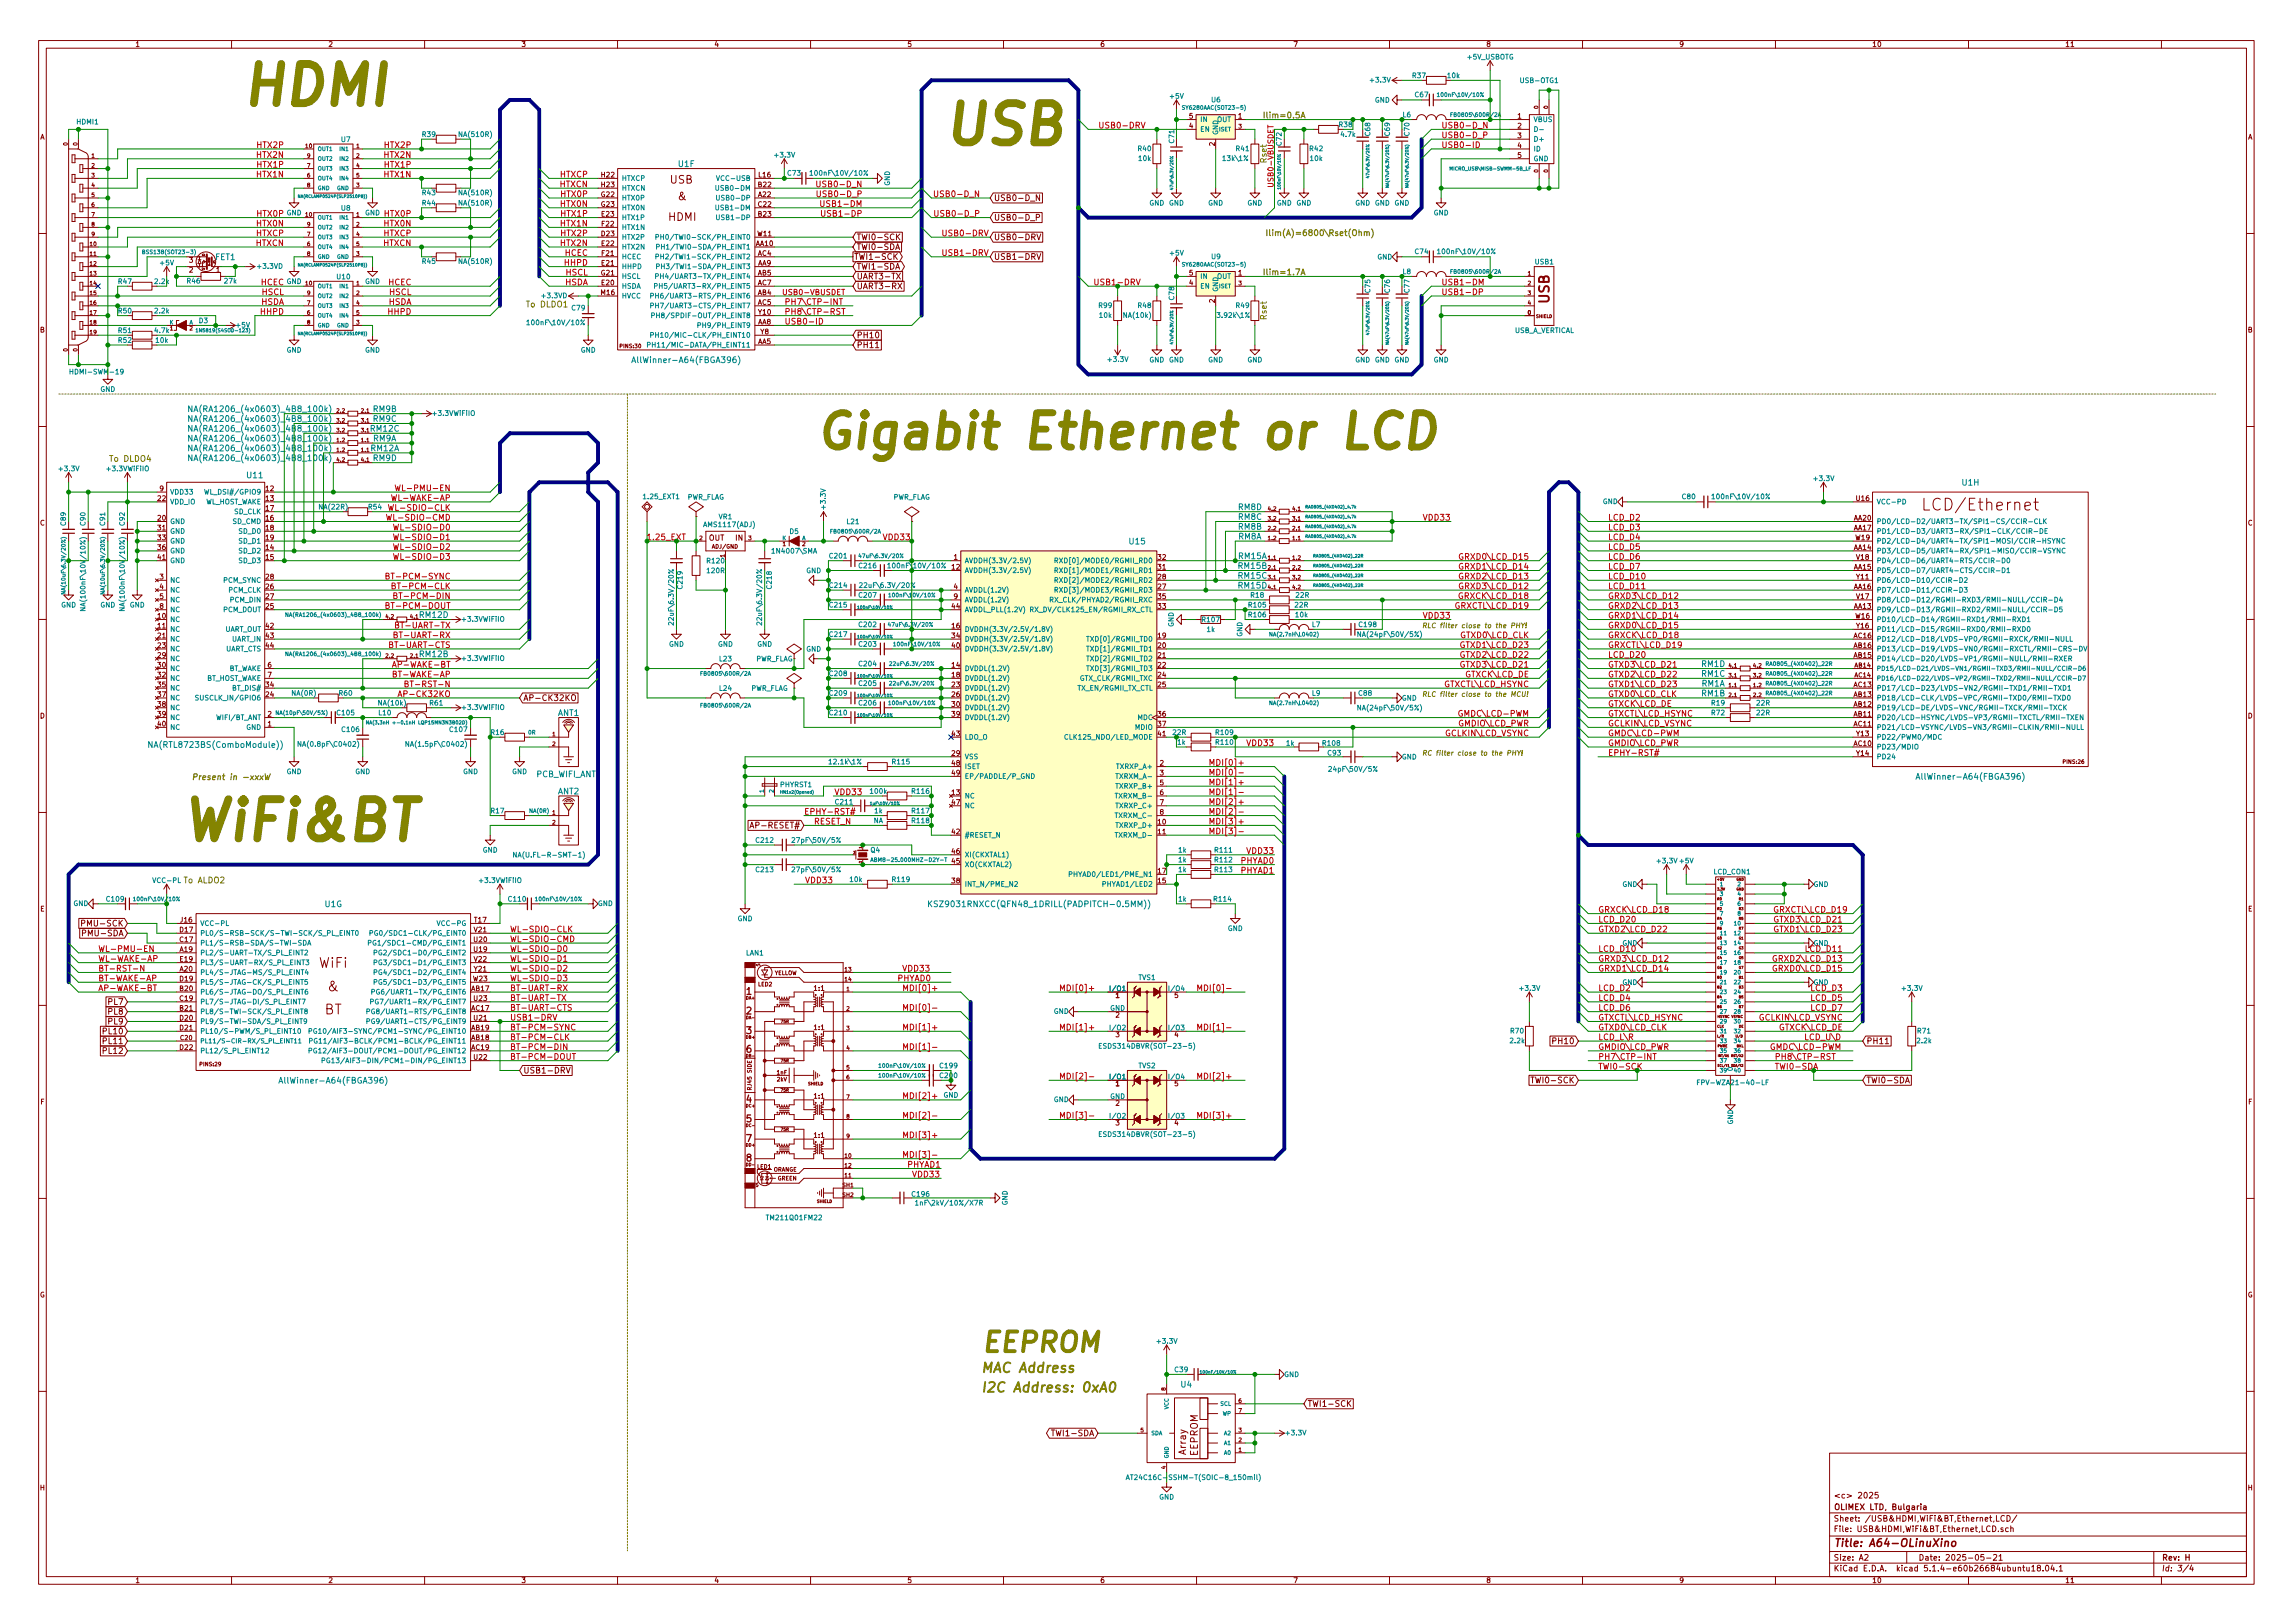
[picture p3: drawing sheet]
<svg xmlns="http://www.w3.org/2000/svg" width="297mm" height="210mm" viewBox="0 0 297 210" stroke-linecap="round" stroke-linejoin="round" font-family="sans-serif">
<defs><g id="words">
<g font-size="7.1" fill="#848400">
<text x="34" y="13.6">HDMI</text>
<text x="121.9" y="18.7">USB</text>
<text x="26.4" y="108.9">WiFi&amp;BT</text>
</g>
<text font-size="6.2" fill="#848400" x="105.4" y="58.1">Gigabit Ethernet or LCD</text>
<text font-size="3.5" fill="#848400" x="127" y="175.2">EEPROM</text>
<text font-size="2.1" fill="#840000" x="249.8" y="66.1">LCD/Ethernet</text>
<g font-size="1.8" fill="#840000">
<text x="200.7" y="39.3" transform="rotate(-90 200.7 39.3)">USB</text>
<text x="41.3" y="125.4">WiFi</text>
<text x="42" y="131.4">BT</text>
<text x="42.5" y="128.4">&amp;</text>
</g>
<g font-size="1.8" fill="#848400">
<text x="127" y="177.8">MAC Address</text>
<text x="127" y="180.4">I2C Address: 0xA0</text>
</g>
<g font-size="1.4" fill="#840000">
<text x="86.8" y="23.8">USB</text>
<text x="86.6" y="28.6">HDMI</text>
<text x="87.9" y="25.9">&amp;</text>
<text x="237.5" y="200.4">Title: A64-OLinuXino</text>
</g>
<g font-size="1.3" fill="#840000">
<text x="153.6" y="188.4" transform="rotate(-90 153.6 188.4)">Array</text>
<text x="155.2" y="188.6" transform="rotate(-90 155.2 188.6)">EEPROM</text>
</g>
<g font-size="1.2" fill="#840000">
<text x="96.7" y="128.9">1</text>
<text x="96.7" y="131.4">2</text>
<text x="96.7" y="134">3</text>
<text x="96.7" y="136.4">6</text>
<text x="96.7" y="142.8">4</text>
<text x="96.7" y="145.4">5</text>
<text x="96.7" y="147.9">7</text>
<text x="96.7" y="150.5">8</text>
</g>
<g font-size="1.1" fill="#c20000">
<text x="142.2" y="16.6">USB0-DRV</text>
<text x="186.7" y="16.6">USB0-D_N</text>
<text x="186.7" y="17.9">USB0-D_P</text>
<text x="33.4" y="23">HTX1N</text>
<text x="33.4" y="20.4">HTX2N</text>
<text x="33.4" y="21.7">HTX1P</text>
<text x="33.4" y="19.2">HTX2P</text>
<text x="49.9" y="20.4">HTX2N</text>
<text x="49.9" y="23">HTX1N</text>
<text x="49.9" y="19.2">HTX2P</text>
<text x="49.9" y="21.7">HTX1P</text>
<text x="72.6" y="23">HTXCP</text>
<text x="186.7" y="19.2">USB0-ID</text>
<text x="33.4" y="29.3">HTX0N</text>
<text x="33.4" y="28.1">HTX0P</text>
<text x="49.9" y="29.3">HTX0N</text>
<text x="49.9" y="28.1">HTX0P</text>
<text x="72.5" y="24.3">HTXCN</text>
<text x="72.7" y="29.3">HTX1N</text>
<text x="72.7" y="26.8">HTX0N</text>
<text x="72.8" y="28.1">HTX1P</text>
<text x="72.8" y="25.5">HTX0P</text>
<text x="106.5" y="24.3">USB0-D_N</text>
<text x="106.5" y="25.5">USB0-D_P</text>
<text x="106.9" y="26.8">USB1-DM</text>
<text x="107.1" y="28.1">USB1-DP</text>
<text x="121.7" y="25.5">USB0-D_N</text>
<text x="121.8" y="28.1">USB0-D_P</text>
<text x="33.2" y="31.9">HTXCN</text>
<text x="33.2" y="30.6">HTXCP</text>
<text x="49.7" y="31.9">HTXCN</text>
<text x="49.7" y="30.6">HTXCP</text>
<text x="72.7" y="31.9">HTX2N</text>
<text x="72.8" y="30.6">HTX2P</text>
<text x="73.2" y="33.1">HCEC</text>
<text x="73.2" y="34.4">HHPD</text>
<text x="73.3" y="35.7">HSCL</text>
<text x="121.9" y="30.6">USB0-DRV</text>
<text x="121.9" y="33.1">USB1-DRV</text>
<text x="33.8" y="40.8">HHPD</text>
<text x="33.8" y="39.5">HSDA</text>
<text x="33.8" y="37">HCEC</text>
<text x="33.9" y="38.2">HSCL</text>
<text x="50.3" y="37">HCEC</text>
<text x="50.3" y="39.5">HSDA</text>
<text x="50.3" y="40.8">HHPD</text>
<text x="50.5" y="38.2">HSCL</text>
<text x="73.2" y="37">HSDA</text>
<text x="101.6" y="40.8">PH8\CTP-RST</text>
<text x="101.6" y="39.5">PH7\CTP-INT</text>
<text x="186.7" y="38.2">USB1-DP</text>
<text x="186.7" y="37">USB1-DM</text>
<text x="101.6" y="42">USB0-ID</text>
<text x="51.3" y="64.9">WL-WAKE-AP</text>
<text x="52.2" y="63.6">WL-PMU-EN</text>
<text x="51.1" y="67.4">WL-SDIO-CMD</text>
<text x="51.3" y="66.2">WL-SDIO-CLK</text>
<text x="52.1" y="70">WL-SDIO-D1</text>
<text x="52.1" y="68.7">WL-SDIO-D0</text>
<text x="52.1" y="71.2">WL-SDIO-D2</text>
<text x="114.3" y="70">VDD33</text>
<text x="184.5" y="67.4">VDD33</text>
<text x="208.3" y="71.2">LCD_D5</text>
<text x="208.3" y="70">LCD_D4</text>
<text x="208.3" y="68.7">LCD_D3</text>
<text x="208.3" y="67.4">LCD_D2</text>
<text x="51" y="75.1">BT-PCM-SYNC</text>
<text x="51.8" y="76.3">BT-PCM-CLK</text>
<text x="52.1" y="77.6">BT-PCM-DIN</text>
<text x="52.1" y="72.5">WL-SDIO-D3</text>
<text x="189.3" y="77.6">GRXCK\LCD_D18</text>
<text x="189.4" y="73.8">GRXD1\LCD_D14</text>
<text x="189.4" y="75.1">GRXD2\LCD_D13</text>
<text x="189.4" y="76.3">GRXD3\LCD_D12</text>
<text x="189.4" y="72.5">GRXD0\LCD_D15</text>
<text x="208.3" y="76.3">LCD_D11</text>
<text x="208.3" y="75.1">LCD_D10</text>
<text x="208.3" y="73.8">LCD_D7</text>
<text x="208.3" y="72.5">LCD_D6</text>
<text x="208.3" y="77.6">GRXD3\LCD_D12</text>
<text x="50.9" y="78.9">BT-PCM-DOUT</text>
<text x="51.2" y="83.9">BT-UART-CTS</text>
<text x="51.9" y="82.7">BT-UART-RX</text>
<text x="52" y="81.4">BT-UART-TX</text>
<text x="184.5" y="80.1">VDD33</text>
<text x="188.7" y="78.9">GRXCTL\LCD_D19</text>
<text x="189.3" y="82.7">GTXD0\LCD_CLK</text>
<text x="189.6" y="83.9">GTXD1\LCD_D23</text>
<text x="208.3" y="81.4">GRXD0\LCD_D15</text>
<text x="208.3" y="80.1">GRXD1\LCD_D14</text>
<text x="208.3" y="78.9">GRXD2\LCD_D13</text>
<text x="208.3" y="83.9">GRXCTL\LCD_D19</text>
<text x="208.3" y="82.7">GRXCK\LCD_D18</text>
<text x="51.6" y="87.8">BT-WAKE-AP</text>
<text x="51.6" y="86.5">AP-WAKE-BT</text>
<text x="53.4" y="89">BT-RST-N</text>
<text x="187.1" y="89">GTXCTL\LCD_HSYNC</text>
<text x="189.6" y="85.2">GTXD2\LCD_D22</text>
<text x="189.6" y="86.5">GTXD3\LCD_D21</text>
<text x="189.9" y="87.8">GTXCK\LCD_DE</text>
<text x="208.3" y="85.2">LCD_D20</text>
<text x="208.3" y="89">GTXD1\LCD_D23</text>
<text x="208.3" y="86.5">GTXD3\LCD_D21</text>
<text x="208.3" y="87.8">GTXD2\LCD_D22</text>
<text x="52.3" y="90.3">AP-CK32KO</text>
<text x="187.3" y="95.4">GCLKIN\LCD_VSYNC</text>
<text x="189" y="94.1">GMDIO\LCD_PWR</text>
<text x="189.5" y="92.8">GMDC\LCD-PWM</text>
<text x="208.3" y="94.1">GCLKIN\LCD_VSYNC</text>
<text x="208.3" y="95.4">GMDC\LCD-PWM</text>
<text x="208.3" y="92.8">GTXCTL\LCD_HSYNC</text>
<text x="208.3" y="90.3">GTXD0\LCD_CLK</text>
<text x="208.3" y="91.6">GTXCK\LCD_DE</text>
<text x="157.4" y="99.2">MDI[0]+</text>
<text x="157.4" y="101.7">MDI[1]+</text>
<text x="157.7" y="100.5">MDI[0]-</text>
<text x="161.7" y="96.6">VDD33</text>
<text x="208.3" y="97.9">EPHY-RST#</text>
<text x="208.3" y="96.6">GMDIO\LCD_PWR</text>
<text x="104.1" y="105.5">EPHY-RST#</text>
<text x="105.4" y="106.8">RESET_N</text>
<text x="108.3" y="103">VDD33</text>
<text x="157.4" y="104.3">MDI[2]+</text>
<text x="157.4" y="106.8">MDI[3]+</text>
<text x="157.7" y="103">MDI[1]-</text>
<text x="157.7" y="105.5">MDI[2]-</text>
<text x="157.7" y="108.1">MDI[3]-</text>
<text x="160.8" y="113.2">PHYAD1</text>
<text x="160.8" y="111.9">PHYAD0</text>
<text x="161.7" y="110.6">VDD33</text>
<text x="104.5" y="114.4">VDD33</text>
<text x="207" y="119.5">LCD_D20</text>
<text x="207" y="118.2">GRXCK\LCD_D18</text>
<text x="230" y="118.2">GRXCTL\LCD_D19</text>
<text x="230.2" y="119.5">GTXD3\LCD_D21</text>
<text x="12.7" y="125.9">BT-RST-N</text>
<text x="12.7" y="124.6">WL-WAKE-AP</text>
<text x="12.7" y="123.3">WL-PMU-EN</text>
<text x="66" y="122">WL-SDIO-CMD</text>
<text x="66" y="125.9">WL-SDIO-D2</text>
<text x="66" y="123.3">WL-SDIO-D0</text>
<text x="66" y="120.8">WL-SDIO-CLK</text>
<text x="66" y="124.6">WL-SDIO-D1</text>
<text x="116.8" y="125.9">VDD33</text>
<text x="207" y="124.6">GRXD3\LCD_D12</text>
<text x="207" y="125.9">GRXD1\LCD_D14</text>
<text x="207" y="123.3">LCD_D10</text>
<text x="207" y="120.8">GTXD2\LCD_D22</text>
<text x="230.1" y="124.6">GRXD2\LCD_D13</text>
<text x="230.1" y="125.9">GRXD0\LCD_D15</text>
<text x="230.2" y="120.8">GTXD1\LCD_D23</text>
<text x="234" y="123.3">LCD_D11</text>
<text x="12.7" y="127.1">BT-WAKE-AP</text>
<text x="12.7" y="128.4">AP-WAKE-BT</text>
<text x="66" y="130.9">BT-UART-CTS</text>
<text x="66" y="129.7">BT-UART-TX</text>
<text x="66" y="128.4">BT-UART-RX</text>
<text x="66" y="127.1">WL-SDIO-D3</text>
<text x="116.3" y="127.1">PHYAD0</text>
<text x="116.8" y="128.4">MDI[0]+</text>
<text x="116.8" y="130.9">MDI[0]-</text>
<text x="137.2" y="128.4">MDI[0]+</text>
<text x="154.9" y="128.4">MDI[0]-</text>
<text x="207" y="129.7">LCD_D4</text>
<text x="207" y="128.4">LCD_D2</text>
<text x="207" y="130.9">LCD_D6</text>
<text x="234.6" y="128.4">LCD_D3</text>
<text x="234.6" y="129.7">LCD_D5</text>
<text x="234.6" y="130.9">LCD_D7</text>
<text x="66" y="137.3">BT-PCM-DOUT</text>
<text x="66" y="136">BT-PCM-DIN</text>
<text x="66" y="134.7">BT-PCM-CLK</text>
<text x="66" y="133.5">BT-PCM-SYNC</text>
<text x="66" y="132.2">USB1-DRV</text>
<text x="116.8" y="136">MDI[1]-</text>
<text x="116.8" y="133.5">MDI[1]+</text>
<text x="137.2" y="133.5">MDI[1]+</text>
<text x="154.9" y="133.5">MDI[1]-</text>
<text x="207" y="132.2">GTXCTL\LCD_HSYNC</text>
<text x="207" y="137.3">PH7\CTP-INT</text>
<text x="207" y="134.7">LCD_L\R</text>
<text x="207" y="136">GMDIO\LCD_PWR</text>
<text x="207" y="133.5">GTXD0\LCD_CLK</text>
<text x="228" y="132.2">GCLKIN\LCD_VSYNC</text>
<text x="229.2" y="136">GMDC\LCD-PWM</text>
<text x="229.9" y="137.3">PH8\CTP-RST</text>
<text x="230.5" y="133.5">GTXCK\LCD_DE</text>
<text x="233.7" y="134.7">LCD_U\D</text>
<text x="116.8" y="142.4">MDI[2]+</text>
<text x="137.2" y="139.8">MDI[2]-</text>
<text x="154.9" y="139.8">MDI[2]+</text>
<text x="116.8" y="150">MDI[3]-</text>
<text x="116.8" y="147.4">MDI[3]+</text>
<text x="116.8" y="144.9">MDI[2]-</text>
<text x="137.2" y="144.9">MDI[3]-</text>
<text x="154.9" y="144.9">MDI[3]+</text>
<text x="117.6" y="151.3">PHYAD1</text>
<text x="118.1" y="152.5">VDD33</text>
</g>
<g font-size="1.1" fill="#848400">
<text x="164.5" y="15.3">Ilim=0.5A</text>
<text x="164.1" y="21.2" transform="rotate(-90 164.1 21.2)">Rset</text>
<text x="163.8" y="30.6">Ilim(A)=6800\Rset(Ohm)</text>
<text x="164.5" y="35.6">Ilim=1.7A</text>
<text x="68.5" y="39.8">To DLDO1</text>
<text x="164.1" y="41.5" transform="rotate(-90 164.1 41.5)">Rset</text>
<text x="14.5" y="59.8">To DLDO4</text>
<text x="24.8" y="101">Present in -xxxW</text>
<text x="24" y="114.4">To ALDO2</text>
</g>
<g font-size="1.1" fill="#008484">
<text x="87.9" y="21.6">U1F</text>
<text x="27.9" y="33.7">FET1</text>
<text x="82.5" y="47">AllWinner-A64(FBGA396)</text>
<text x="25.4" y="53.4">NA(RA1206_(4x0603)_4B8_100k)</text>
<text x="48.3" y="53.4">RM9B</text>
<text x="25.4" y="57.2">NA(RA1206_(4x0603)_4B8_100k)</text>
<text x="25.4" y="54.6">NA(RA1206_(4x0603)_4B8_100k)</text>
<text x="25.4" y="59.7">NA(RA1206_(4x0603)_4B8_100k)</text>
<text x="25.4" y="55.9">NA(RA1206_(4x0603)_4B8_100k)</text>
<text x="25.4" y="58.5">NA(RA1206_(4x0603)_4B8_100k)</text>
<text x="48" y="55.9">RM12C</text>
<text x="48.1" y="58.5">RM12A</text>
<text x="48.3" y="57.2">RM9A</text>
<text x="48.3" y="54.6">RM9C</text>
<text x="48.3" y="59.7">RM9D</text>
<text x="32" y="61.9">U11</text>
<text x="254.2" y="62.9">U1H</text>
<text x="146.3" y="70.5">U15</text>
<text x="160.4" y="69.9">RM8A</text>
<text x="160.4" y="68.6">RM8B</text>
<text x="160.4" y="67.3">RM8C</text>
<text x="160.4" y="66.1">RM8D</text>
<text x="160.5" y="75">RM15C</text>
<text x="160.5" y="73.7">RM15B</text>
<text x="160.5" y="76.2">RM15D</text>
<text x="160.5" y="72.4">RM15A</text>
<text x="54.4" y="80">RM12D</text>
<text x="54.4" y="85.1">RM12B</text>
<text x="220.4" y="86.4">RM1D</text>
<text x="220.4" y="87.7">RM1C</text>
<text x="220.4" y="88.9">RM1A</text>
<text x="72.3" y="92.7">ANT1</text>
<text x="220.4" y="90.2">RM1B</text>
<text x="19.8" y="96.9">NA(RTL8723BS(ComboModule))</text>
<text x="69.4" y="100.7">PCB_WIFI_ANT</text>
<text x="248.9" y="101">AllWinner-A64(FBGA396)</text>
<text x="72.3" y="102.9">ANT2</text>
<text x="42.1" y="117.5">U1G</text>
<text x="121.4" y="117.5">KSZ9031RNXCC(QFN48_1DRILL(PADPITCH-0.5MM))</text>
<text x="36.8" y="140.4">AllWinner-A64(FBGA396)</text>
<text x="153" y="179.7">U4</text>
</g>
<g font-size="1.1" fill="#840000">
<text x="128.7" y="26">USB0-D_N</text>
<text x="128.7" y="28.6">USB0-D_P</text>
<text x="110.6" y="33.6">TWI1-SCK</text>
<text x="110.9" y="31.1">TWI0-SCK</text>
<text x="110.9" y="32.4">TWI0-SDA</text>
<text x="110.9" y="34.9">TWI1-SDA</text>
<text x="128.7" y="33.6">USB1-DRV</text>
<text x="128.7" y="31.1">USB0-DRV</text>
<text x="110.9" y="36.2">UART3-TX</text>
<text x="110.9" y="37.5">UART3-RX</text>
<text x="110.9" y="43.8">PH10</text>
<text x="110.9" y="45.1">PH11</text>
<text x="67.8" y="90.8">AP-CK32KO</text>
<text x="97.7" y="107.3">AP-RESET#</text>
<text x="11.1" y="120">PMU-SCK</text>
<text x="11.1" y="121.3">PMU-SDA</text>
<text x="14.1" y="130.2">PL7</text>
<text x="14.1" y="131.4">PL8</text>
<text x="13.5" y="134">PL10</text>
<text x="13.5" y="135.2">PL11</text>
<text x="13.5" y="136.5">PL12</text>
<text x="14.1" y="132.7">PL9</text>
<text x="201.4" y="135.2">PH10</text>
<text x="241.8" y="135.2">PH11</text>
<text x="67.8" y="139.1">USB1-DRV</text>
<text x="198.9" y="140.3">TWI0-SCK</text>
<text x="241.8" y="140.3">TWI0-SDA</text>
<text x="169.4" y="182.2">TWI1-SCK</text>
<text x="136.7" y="186">TWI1-SDA</text>
</g>
<g font-size="1.1" fill="#008400">
<text x="141.6" y="37">USB1-DRV</text>
<text x="84.2" y="70">1.25_EXT</text>
<text x="207" y="138.6">TWI0-SCK</text>
<text x="229.9" y="138.6">TWI0-SDA</text>
</g>
<g font-size="1" fill="#c20000">
<text x="165" y="24.4" transform="rotate(-90 165 24.4)">USB0-VBUSDET</text>
<text x="102" y="38.2">USB0-VBUSDET</text>
</g>
<g font-size="1" fill="#840000">
<text x="91.8" y="70">OUT</text>
<text x="95.3" y="70">IN</text>
<text x="237.5" y="197.1">Sheet: /USB&amp;HDMI,WiFi&amp;BT,Ethernet,LCD/</text>
<text x="237.5" y="195.6">OLIMEX LTD, Bulgaria</text>
<text x="237.5" y="194.1">&lt;c&gt; 2025</text>
<text x="237.5" y="203.6">KiCad E.D.A. kicad 5.1.4-e60b26684ubuntu18.04.1</text>
<text x="237.5" y="202.2">Size: A2</text>
<text x="237.5" y="198.5">File: USB&amp;HDMI,WiFi&amp;BT,Ethernet,LCD.sch</text>
<text x="248.5" y="202.2">Date: 2025-05-21</text>
<text x="280" y="202.2">Rev: H</text>
<text x="280" y="203.6">Id: 3/4</text>
</g>
<g font-size=".9" fill="#840000">
<text x="17.5" y="6.1">1</text>
<text x="42.5" y="6.1">2</text>
<text x="67.5" y="6.1">3</text>
<text x="92.5" y="6.1">4</text>
<text x="117.5" y="6.1">5</text>
<text x="142.5" y="6.1">6</text>
<text x="167.5" y="6.1">7</text>
<text x="192.5" y="6.1">8</text>
<text x="217.5" y="6.1">9</text>
<text x="242.5" y="6.1">10</text>
<text x="267.5" y="6.1">11</text>
<text x="154.1" y="16.6">4</text>
<text x="154.1" y="15.4">5</text>
<text x="160.4" y="15.4">1</text>
<text x="196.6" y="15.4">1</text>
<text x="196.6" y="16.6">2</text>
<text x="196.6" y="17.9">3</text>
<text x="5.2" y="18.1">A</text>
<text x="77.9" y="23">H22</text>
<text x="98.3" y="23">L16</text>
<text x="157.4" y="18.9" transform="rotate(-90 157.4 18.9)">2</text>
<text x="196.6" y="19.2">4</text>
<text x="196.6" y="20.4">5</text>
<text x="291.2" y="18.1">A</text>
<text x="77.9" y="25.5">G22</text>
<text x="77.9" y="26.8">G23</text>
<text x="77.9" y="24.3">H23</text>
<text x="78" y="28.1">E23</text>
<text x="78" y="29.3">F22</text>
<text x="98.2" y="25.5">A22</text>
<text x="98.2" y="24.3">B22</text>
<text x="98.2" y="28.1">B23</text>
<text x="98.2" y="26.8">C22</text>
<text x="24.5" y="35.3">2</text>
<text x="24.5" y="34">3</text>
<text x="28" y="35.3">1</text>
<text x="77.9" y="35.7">G21</text>
<text x="77.9" y="30.6">D23</text>
<text x="78" y="34.4">E21</text>
<text x="78" y="31.9">E22</text>
<text x="78" y="33.1">F21</text>
<text x="97.9" y="31.9">AA10</text>
<text x="98.2" y="30.6">W11</text>
<text x="98.2" y="34.4">AA9</text>
<text x="98.2" y="35.7">AB5</text>
<text x="98.2" y="33.1">AC4</text>
<text x="154.1" y="35.7">5</text>
<text x="160.4" y="35.7">1</text>
<text x="77.9" y="38.2">M16</text>
<text x="78" y="37">E20</text>
<text x="98.2" y="38.2">AB4</text>
<text x="98.2" y="39.5">AC5</text>
<text x="98.2" y="37">AC7</text>
<text x="98.3" y="40.8">Y10</text>
<text x="154.1" y="37">4</text>
<text x="157.4" y="39.2" transform="rotate(-90 157.4 39.2)">2</text>
<text x="5.2" y="43.1">B</text>
<text x="98.2" y="44.6">AA5</text>
<text x="98.2" y="42">AA8</text>
<text x="98.5" y="43.3">Y8</text>
<text x="291.2" y="43.1">B</text>
<text x="20.5" y="64.9">22</text>
<text x="20.7" y="63.6">9</text>
<text x="34.5" y="63.6">12</text>
<text x="34.5" y="64.9">13</text>
<text x="240.5" y="64.9">U16</text>
<text x="5.2" y="68.1">C</text>
<text x="20.5" y="67.4">20</text>
<text x="20.5" y="68.7">31</text>
<text x="20.5" y="70">33</text>
<text x="20.5" y="71.2">36</text>
<text x="34.5" y="71.2">14</text>
<text x="34.5" y="67.4">16</text>
<text x="34.5" y="66.2">17</text>
<text x="34.5" y="68.7">18</text>
<text x="34.5" y="70">19</text>
<text x="240.2" y="71.2">AA14</text>
<text x="240.2" y="68.7">AA17</text>
<text x="240.2" y="67.4">AA20</text>
<text x="240.4" y="70">W19</text>
<text x="291.2" y="68.1">C</text>
<text x="20.5" y="72.5">41</text>
<text x="20.7" y="75.1">3</text>
<text x="20.7" y="76.3">4</text>
<text x="20.7" y="77.6">5</text>
<text x="34.5" y="72.5">15</text>
<text x="34.5" y="76.3">26</text>
<text x="34.5" y="77.6">27</text>
<text x="34.5" y="75.1">28</text>
<text x="123.3" y="73.8">12</text>
<text x="123.6" y="72.5">1</text>
<text x="123.6" y="76.3">4</text>
<text x="123.6" y="77.6">9</text>
<text x="150" y="76.3">27</text>
<text x="150" y="75.1">28</text>
<text x="150" y="73.8">31</text>
<text x="150" y="72.5">32</text>
<text x="150" y="77.6">35</text>
<text x="240.2" y="73.8">AA15</text>
<text x="240.2" y="76.3">AA16</text>
<text x="240.5" y="77.6">V17</text>
<text x="240.5" y="72.5">V18</text>
<text x="240.5" y="75.1">Y11</text>
<text x="20.5" y="80.1">10</text>
<text x="20.5" y="81.4">11</text>
<text x="20.5" y="82.7">21</text>
<text x="20.5" y="83.9">23</text>
<text x="20.7" y="78.9">8</text>
<text x="34.5" y="78.9">25</text>
<text x="34.5" y="81.4">42</text>
<text x="34.5" y="82.7">43</text>
<text x="34.5" y="83.9">44</text>
<text x="123.3" y="81.4">16</text>
<text x="123.3" y="82.7">34</text>
<text x="123.3" y="83.9">40</text>
<text x="123.3" y="78.9">44</text>
<text x="150" y="82.7">19</text>
<text x="150" y="83.9">20</text>
<text x="150" y="78.9">33</text>
<text x="240.2" y="78.9">AA13</text>
<text x="240.2" y="83.9">AB16</text>
<text x="240.2" y="82.7">AC16</text>
<text x="240.4" y="80.1">W16</text>
<text x="240.5" y="81.4">Y16</text>
<text x="20.5" y="85.2">29</text>
<text x="20.5" y="86.5">30</text>
<text x="20.5" y="87.8">32</text>
<text x="20.5" y="89">35</text>
<text x="34.5" y="89">34</text>
<text x="34.7" y="86.5">6</text>
<text x="34.7" y="87.8">7</text>
<text x="123.3" y="86.5">14</text>
<text x="123.3" y="87.8">18</text>
<text x="123.3" y="89">23</text>
<text x="150" y="85.2">21</text>
<text x="150" y="86.5">22</text>
<text x="150" y="87.8">24</text>
<text x="150" y="89">25</text>
<text x="240.2" y="85.2">AB15</text>
<text x="240.2" y="89">AC13</text>
<text x="5.2" y="93.1">D</text>
<text x="20.5" y="90.3">37</text>
<text x="20.5" y="91.6">38</text>
<text x="20.5" y="92.8">39</text>
<text x="20.5" y="94.1">40</text>
<text x="34.5" y="90.3">24</text>
<text x="34.7" y="94.1">1</text>
<text x="34.7" y="92.8">2</text>
<text x="123.3" y="90.3">26</text>
<text x="123.3" y="91.6">30</text>
<text x="123.3" y="92.8">39</text>
<text x="123.3" y="95.4">43</text>
<text x="150" y="92.8">36</text>
<text x="150" y="94.1">37</text>
<text x="150" y="95.4">41</text>
<text x="240.2" y="92.8">AB11</text>
<text x="240.2" y="91.6">AB12</text>
<text x="240.2" y="90.3">AB13</text>
<text x="240.2" y="94.1">AC11</text>
<text x="240.5" y="95.4">Y13</text>
<text x="291.2" y="93.1">D</text>
<text x="123.3" y="97.9">29</text>
<text x="123.3" y="99.2">48</text>
<text x="123.3" y="100.5">49</text>
<text x="150.3" y="99.2">2</text>
<text x="150.3" y="100.5">3</text>
<text x="150.3" y="101.7">5</text>
<text x="240.2" y="96.6">AC10</text>
<text x="240.5" y="97.9">Y14</text>
<text x="123.3" y="103">13</text>
<text x="123.3" y="104.3">47</text>
<text x="150" y="106.8">10</text>
<text x="150.3" y="103">6</text>
<text x="150.3" y="104.3">7</text>
<text x="150.3" y="105.5">8</text>
<text x="123.3" y="108.1">42</text>
<text x="123.3" y="111.9">45</text>
<text x="123.3" y="110.6">46</text>
<text x="150" y="108.1">11</text>
<text x="150" y="113.2">17</text>
<text x="5.2" y="118.1">E</text>
<text x="23.4" y="119.5">J16</text>
<text x="61.5" y="119.5">T17</text>
<text x="123.3" y="114.4">38</text>
<text x="150" y="114.4">15</text>
<text x="291.2" y="118.1">E</text>
<text x="23.3" y="123.3">A19</text>
<text x="23.3" y="125.9">A20</text>
<text x="23.3" y="122">C17</text>
<text x="23.3" y="120.8">D17</text>
<text x="23.3" y="124.6">E19</text>
<text x="61.4" y="123.3">U19</text>
<text x="61.4" y="122">U20</text>
<text x="61.4" y="120.8">V21</text>
<text x="61.4" y="124.6">V22</text>
<text x="61.4" y="125.9">Y21</text>
<text x="23.3" y="128.4">B20</text>
<text x="23.3" y="130.9">B21</text>
<text x="23.3" y="129.7">C19</text>
<text x="23.3" y="127.1">D19</text>
<text x="61.1" y="128.4">AB17</text>
<text x="61.1" y="130.9">AC17</text>
<text x="61.3" y="127.1">W23</text>
<text x="61.4" y="129.7">U23</text>
<text x="105.5" y="128.4">1:1</text>
<text x="144.5" y="129.3">1</text>
<text x="144.5" y="131.8">2</text>
<text x="152.2" y="129.3">5</text>
<text x="23.3" y="132.2">D20</text>
<text x="23.3" y="133.5">D21</text>
<text x="23.3" y="136">D22</text>
<text x="61.1" y="134.7">AB18</text>
<text x="61.1" y="133.5">AB19</text>
<text x="61.1" y="136">AC19</text>
<text x="61.4" y="132.2">U21</text>
<text x="61.4" y="137.3">U22</text>
<text x="105.5" y="133.4">1:1</text>
<text x="144.5" y="134.4">3</text>
<text x="152.2" y="134.4">4</text>
<text x="5.2" y="143.1">F</text>
<text x="105.5" y="142.3">1:1</text>
<text x="144.5" y="140.7">1</text>
<text x="144.5" y="143.3">2</text>
<text x="152.2" y="140.7">5</text>
<text x="291.2" y="143.1">F</text>
<text x="105.5" y="147.4">1:1</text>
<text x="144.5" y="145.8">3</text>
<text x="152.2" y="145.8">4</text>
<text x="5.2" y="168.1">G</text>
<text x="291.2" y="168.1">G</text>
<text x="5.2" y="193.1">H</text>
<text x="291.2" y="193.1">H</text>
<text x="17.5" y="205.1">1</text>
<text x="42.5" y="205.1">2</text>
<text x="67.5" y="205.1">3</text>
<text x="92.5" y="205.1">4</text>
<text x="117.5" y="205.1">5</text>
<text x="142.5" y="205.1">6</text>
<text x="167.5" y="205.1">7</text>
<text x="192.5" y="205.1">8</text>
<text x="217.5" y="205.1">9</text>
<text x="242.5" y="205.1">10</text>
<text x="267.5" y="205.1">11</text>
</g>
<g font-size=".9" fill="#008484">
<text x="177.6" y="10.7">+3.3V</text>
<text x="183" y="10.1">R37</text>
<text x="187.5" y="10.1">10k</text>
<text x="190.1" y="7.7">+5V_USBOTG</text>
<text x="197.1" y="10.8">USB-OTG1</text>
<text x="10" y="16.1">HDMI1</text>
<text x="151.6" y="12.8">+5V</text>
<text x="155.4" y="17.1">EN</text>
<text x="155.4" y="15.8">IN</text>
<text x="157" y="13.3">U6</text>
<text x="157.6" y="15.8">OUT</text>
<text x="157.8" y="17.5" transform="rotate(-90 157.8 17.5)">GND</text>
<text x="173.8" y="17.7">4.7k</text>
<text x="177.5" y="17.6" transform="rotate(-90 177.5 17.6)">C68</text>
<text x="178.1" y="13.3">GND</text>
<text x="180" y="17.6" transform="rotate(-90 180 17.6)">C69</text>
<text x="182.6" y="17.6" transform="rotate(-90 182.6 17.6)">C70</text>
<text x="183.3" y="12.6">C67</text>
<text x="198.6" y="15.8">VBUS</text>
<text x="44.2" y="18.4">U7</text>
<text x="80.5" y="23.4">HTXCP</text>
<text x="93.3" y="23.4">VCC-USB</text>
<text x="100.4" y="20.4">+3.3V</text>
<text x="102.1" y="22.8">C73</text>
<text x="105.5" y="22.8">100nF\10V/10%</text>
<text x="147.4" y="19.6">R40</text>
<text x="147.5" y="20.8">10k</text>
<text x="152.1" y="18.5" transform="rotate(-90 152.1 18.5)">C71</text>
<text x="158.5" y="20.8">13k\1%</text>
<text x="160.1" y="19.6">R41</text>
<text x="166" y="18.8" transform="rotate(-90 166 18.8)">C72</text>
<text x="169.7" y="19.6">R42</text>
<text x="169.8" y="20.8">10k</text>
<text x="198.6" y="18.3">D+</text>
<text x="198.6" y="19.6">ID</text>
<text x="198.6" y="20.9">GND</text>
<text x="37.1" y="27.9">GND</text>
<text x="44.2" y="27.3">U8</text>
<text x="47.3" y="27.9">GND</text>
<text x="80.5" y="28.5">HTX1P</text>
<text x="80.5" y="29.8">HTX1N</text>
<text x="80.5" y="26">HTX0P</text>
<text x="80.5" y="27.2">HTX0N</text>
<text x="80.5" y="24.7">HTXCN</text>
<text x="93.3" y="24.7">USB0-DM</text>
<text x="93.3" y="27.2">USB1-DM</text>
<text x="93.4" y="26">USB0-DP</text>
<text x="93.4" y="28.5">USB1-DP</text>
<text x="115.3" y="24.1" transform="rotate(-90 115.3 24.1)">GND</text>
<text x="148.9" y="26.6">GND GND</text>
<text x="156.5" y="26.6">GND</text>
<text x="161.6" y="26.6">GND</text>
<text x="165.4" y="26.6">GND GND</text>
<text x="175.6" y="26.6">GND GND GND</text>
<text x="185.7" y="27.9">GND</text>
<text x="20.8" y="34.4">+5V</text>
<text x="33.4" y="34.8">+3.3VD</text>
<text x="80.5" y="31">HTX2P</text>
<text x="80.5" y="34.9">HHPD</text>
<text x="80.5" y="32.3">HTX2N</text>
<text x="80.5" y="33.6">HCEC</text>
<text x="86.6" y="32.3">PH1/TWI0-SDA/PH_EINT1</text>
<text x="86.6" y="34.9">PH3/TWI1-SDA/PH_EINT3</text>
<text x="86.6" y="33.6">PH2/TWI1-SCK/PH_EINT2</text>
<text x="86.6" y="31">PH0/TWI0-SCK/PH_EINT0</text>
<text x="151.6" y="33.1">+5V</text>
<text x="157" y="33.6">U9</text>
<text x="178.4" y="33.6">GND</text>
<text x="183.3" y="32.9">C74</text>
<text x="186.8" y="32.9">100nF\10V/10%</text>
<text x="198.9" y="34.2">USB1</text>
<text x="20.1" y="40.6">2.2k</text>
<text x="24.3" y="36.7">R46</text>
<text x="25.8" y="41.9">D3</text>
<text x="37.1" y="36.8">GND</text>
<text x="43.7" y="36.2">U10</text>
<text x="47.3" y="36.8">GND</text>
<text x="70.3" y="38.6">+3.3VD</text>
<text x="74.1" y="40.2">C79</text>
<text x="80.5" y="37.4">HSDA</text>
<text x="80.5" y="36.1">HSCL</text>
<text x="80.5" y="38.7">HVCC</text>
<text x="85.8" y="38.7">PH6/UART3-RTS/PH_EINT6</text>
<text x="85.8" y="39.9">PH7/UART3-CTS/PH_EINT7</text>
<text x="86.1" y="41.2">PH8/SPDIF-OUT/PH_EINT8</text>
<text x="86.4" y="37.4">PH5/UART3-RX/PH_EINT5</text>
<text x="86.5" y="36.1">PH4/UART3-TX/PH_EINT4</text>
<text x="142.4" y="39.9">R99</text>
<text x="142.5" y="41.2">10k</text>
<text x="145.7" y="41.2">NA(10k)</text>
<text x="147.4" y="39.9">R48</text>
<text x="152.1" y="38.8" transform="rotate(-90 152.1 38.8)">C78</text>
<text x="155.4" y="37.4">EN</text>
<text x="155.4" y="36.1">IN</text>
<text x="157.6" y="36.1">OUT</text>
<text x="157.8" y="37.8" transform="rotate(-90 157.8 37.8)">GND</text>
<text x="157.9" y="41.2">3.92k\1%</text>
<text x="160.1" y="39.9">R49</text>
<text x="177.5" y="37.9" transform="rotate(-90 177.5 37.9)">C75</text>
<text x="180" y="37.9" transform="rotate(-90 180 37.9)">C76</text>
<text x="182.6" y="37.9" transform="rotate(-90 182.6 37.9)">C77</text>
<text x="15.4" y="43.1">R51</text>
<text x="15.4" y="44.4">R52</text>
<text x="20.1" y="43.1">4.7k</text>
<text x="20.2" y="44.4">10k</text>
<text x="30.6" y="42.4">+5V</text>
<text x="37.1" y="45.7">GND</text>
<text x="47.3" y="45.7">GND</text>
<text x="68.8" y="42.1">100nF\10V/10%</text>
<text x="75.2" y="45.7">GND</text>
<text x="85.5" y="45">PH11/MIC-DATA/PH_EINT11</text>
<text x="86.1" y="43.7">PH10/MIC-CLK/PH_EINT10</text>
<text x="91.1" y="42.5">PH9/PH_EINT9</text>
<text x="143.6" y="46.9">+3.3V</text>
<text x="148.9" y="46.9">GND GND</text>
<text x="156.5" y="46.9">GND</text>
<text x="161.6" y="46.9">GND</text>
<text x="175.6" y="46.9">GND GND GND</text>
<text x="185.7" y="46.9">GND</text>
<text x="196.1" y="43.1">USB_A_VERTICAL</text>
<text x="9.5" y="48.5">HDMI-SWM-19</text>
<text x="13" y="50.8">GND</text>
<text x="56.2" y="53.9">+3.3VWiFiIO</text>
<text x="7.7" y="61">+3.3V</text>
<text x="13.9" y="61">+3.3VWiFiIO</text>
<text x="22" y="65.3">VDD_IO</text>
<text x="22" y="64.1">VDD33</text>
<text x="26.4" y="65.3">WL_HOST_WAKE</text>
<text x="27.1" y="64.1">WL_DSI#/GPIO9</text>
<text x="41.4" y="66">NA(22R)</text>
<text x="47.8" y="66">R54</text>
<text x="83.4" y="64.7">1.25_EXT1</text>
<text x="89" y="64.7">PWR_FLAG</text>
<text x="107" y="65.9" transform="rotate(-90 107 65.9)">+3.3V</text>
<text x="115.6" y="64.7">PWR_FLAG</text>
<text x="207.6" y="65.3">GND</text>
<text x="217.9" y="64.7">C80</text>
<text x="222.3" y="64.7">100nF\10V/10%</text>
<text x="235.1" y="62.3">+3.3V</text>
<text x="243.1" y="65.3">VCC-PD</text>
<text x="8.5" y="68.1" transform="rotate(-90 8.5 68.1)">C89</text>
<text x="11.1" y="68.1" transform="rotate(-90 11.1 68.1)">C90</text>
<text x="13.6" y="68.1" transform="rotate(-90 13.6 68.1)">C91</text>
<text x="16.2" y="68.1" transform="rotate(-90 16.2 68.1)">C92</text>
<text x="22" y="67.9">GND</text>
<text x="22" y="69.1">GND</text>
<text x="22" y="70.4">GND</text>
<text x="22" y="71.7">GND</text>
<text x="30.1" y="67.9">SD_CMD</text>
<text x="30.3" y="66.6">SD_CLK</text>
<text x="31" y="71.7">SD_D2</text>
<text x="31" y="69.1">SD_D0</text>
<text x="31" y="70.4">SD_D1</text>
<text x="91.4" y="68.3">AMS1117(ADJ)</text>
<text x="93.1" y="67.3">VR1</text>
<text x="100.2" y="71.7">1N4007\SMA</text>
<text x="102.3" y="69.2">D5</text>
<text x="109.7" y="67.9">L21</text>
<text x="243.1" y="71.7">PD3/LCD-D5/UART4-RX/SPI1-MISO/CCIR-VSYNC</text>
<text x="243.1" y="69.1">PD1/LCD-D3/UART3-RX/SPI1-CLK/CCIR-DE</text>
<text x="243.1" y="67.9">PD0/LCD-D2/UART3-TX/SPI1-CS/CCIR-CLK</text>
<text x="243.1" y="70.4">PD2/LCD-D4/UART4-TX/SPI1-MOSI/CCIR-HSYNC</text>
<text x="22" y="75.5">NC</text>
<text x="22" y="76.8">NC</text>
<text x="22" y="73">GND</text>
<text x="29" y="75.5">PCM_SYNC</text>
<text x="29.6" y="76.8">PCM_CLK</text>
<text x="31" y="73">SD_D3</text>
<text x="88.4" y="76.2" transform="rotate(-90 88.4 76.2)">C219</text>
<text x="91.6" y="73">R120</text>
<text x="91.6" y="74.3">120R</text>
<text x="100" y="76.2" transform="rotate(-90 100 76.2)">C218</text>
<text x="104.4" y="74.3">GND</text>
<text x="107.5" y="76.2">C214</text>
<text x="107.5" y="72.3">C201</text>
<text x="111.3" y="73.6">C216</text>
<text x="111.3" y="77.4">C207</text>
<text x="111.8" y="76.2">22uF\6.3V/20%</text>
<text x="115.5" y="73.6">100nF\10V/10%</text>
<text x="124.9" y="73">AVDDH(3.3V/2.5V)</text>
<text x="124.9" y="74.2">AVDDH(3.3V/2.5V)</text>
<text x="124.9" y="76.8">AVDDL(1.2V)</text>
<text x="138" y="76.8">RXD[3]/MODE3/RGMII_RD3</text>
<text x="138" y="75.5">RXD[2]/MODE2/RGMII_RD2</text>
<text x="138" y="74.2">RXD[1]/MODE1/RGMII_RD1</text>
<text x="138" y="73">RXD[0]/MODE0/RGMII_RD0</text>
<text x="162.1" y="77.4">R18</text>
<text x="167.9" y="77.4">22R</text>
<text x="243.1" y="74.2">PD5/LCD-D7/UART4-CTS/CCIR-D1</text>
<text x="243.1" y="76.8">PD7/LCD-D11/CCIR-D3</text>
<text x="243.1" y="73">PD4/LCD-D6/UART4-RTS/CCIR-D0</text>
<text x="243.1" y="75.5">PD6/LCD-D10/CCIR-D2</text>
<text x="7.9" y="78.7">GND</text>
<text x="11.1" y="78.5" transform="rotate(-90 11.1 78.5)">NA(100nF\10V/10%)</text>
<text x="13" y="78.7">GND</text>
<text x="16.2" y="78.5" transform="rotate(-90 16.2 78.5)">NA(100nF\10V/10%)</text>
<text x="16.8" y="78.7">GND</text>
<text x="22" y="80.6">NC</text>
<text x="22" y="81.8">NC</text>
<text x="22" y="83.1">NC</text>
<text x="22" y="78">NC</text>
<text x="22" y="79.3">NC</text>
<text x="28.9" y="79.3">PCM_DOUT</text>
<text x="29.1" y="81.8">UART_OUT</text>
<text x="29.9" y="78">PCM_DIN</text>
<text x="30" y="83.1">UART_IN</text>
<text x="60" y="80.5">+3.3VWiFiIO</text>
<text x="86.7" y="83.8">GND</text>
<text x="87.3" y="80.5" transform="rotate(-90 87.3 80.5)">22uF\6.3V/20%</text>
<text x="93" y="83.8">GND</text>
<text x="98.1" y="83.8">GND</text>
<text x="98.7" y="80.5" transform="rotate(-90 98.7 80.5)">22uF\6.3V/20%</text>
<text x="107.5" y="78.7">C215</text>
<text x="107.5" y="82.5">C217</text>
<text x="111.3" y="83.8">C203</text>
<text x="111.3" y="81.2">C202</text>
<text x="124.9" y="81.8">DVDDH(3.3V/2.5V/1.8V)</text>
<text x="124.9" y="83.1">DVDDH(3.3V/2.5V/1.8V)</text>
<text x="124.9" y="79.3">AVDDL_PLL(1.2V)</text>
<text x="124.9" y="78">AVDDL(1.2V)</text>
<text x="134.4" y="79.3">RX_DV/CLK125_EN/RGMII_RX_CTL</text>
<text x="136.8" y="78">RX_CLK/PHYAD2/RGMII_RXC</text>
<text x="141.6" y="83.1">TXD[0]/RGMII_TD0</text>
<text x="152" y="81.2" transform="rotate(-90 152 81.2)">GND</text>
<text x="155.8" y="80.6">R107</text>
<text x="156.4" y="81.9">1k</text>
<text x="160.9" y="82.5" transform="rotate(-90 160.9 82.5)">GND</text>
<text x="161.8" y="80">R106</text>
<text x="161.8" y="78.7">R105</text>
<text x="167.8" y="78.7">22R</text>
<text x="167.9" y="80">10k</text>
<text x="170" y="81.2">L7</text>
<text x="176.1" y="81.2">C198</text>
<text x="176.4" y="82.5">NA(24pF\50V/5%)</text>
<text x="243.1" y="79.3">PD9/LCD-D13/RGMII-RXD2/RMII-NULL/CCIR-D5</text>
<text x="243.1" y="83.1">PD12/LCD-D18/LVDS-VP0/RGMII-RXCK/RMII-NULL</text>
<text x="243.1" y="78">PD8/LCD-D12/RGMII-RXD3/RMII-NULL/CCIR-D4</text>
<text x="243.1" y="80.6">PD10/LCD-D14/RGMII-RXD1/RMII-RXD1</text>
<text x="243.1" y="81.8">PD11/LCD-D15/RGMII-RXD0/RMII-RXD0</text>
<text x="22" y="84.4">NC</text>
<text x="22" y="85.7">NC</text>
<text x="22" y="86.9">NC</text>
<text x="22" y="88.2">NC</text>
<text x="22" y="89.5">NC</text>
<text x="26.6" y="88.2">BT_HOST_WAKE</text>
<text x="29.2" y="84.4">UART_CTS</text>
<text x="29.5" y="86.9">BT_WAKE</text>
<text x="30.2" y="89.5">BT_DIS#</text>
<text x="60" y="85.6">+3.3VWiFiIO</text>
<text x="93.2" y="89.5">L24</text>
<text x="93.2" y="85.7">L23</text>
<text x="97.2" y="89.5">PWR_FLAG</text>
<text x="97.9" y="85.7">PWR_FLAG</text>
<text x="104.4" y="84.4">GND</text>
<text x="107.5" y="87.6">C208</text>
<text x="111.3" y="88.9">C205</text>
<text x="111.3" y="86.3">C204</text>
<text x="124.9" y="86.9">DVDDL(1.2V)</text>
<text x="124.9" y="88.2">DVDDL(1.2V)</text>
<text x="124.9" y="89.5">DVDDL(1.2V)</text>
<text x="124.9" y="84.4">DVDDH(3.3V/2.5V/1.8V)</text>
<text x="139.9" y="89.5">TX_EN/RGMII_TX_CTL</text>
<text x="140.2" y="88.2">GTX_CLK/RGMII_TXC</text>
<text x="141.6" y="84.4">TXD[1]/RGMII_TD1</text>
<text x="141.6" y="85.7">TXD[2]/RGMII_TD2</text>
<text x="141.6" y="86.9">TXD[3]/RGMII_TD3</text>
<text x="243.1" y="85.7">PD14/LCD-D20/LVDS-VP1/RGMII-NULL/RMII-RXER</text>
<text x="243.1" y="84.4">PD13/LCD-D19/LVDS-VN0/RGMII-RXCTL/RMII-CRS-DV</text>
<text x="243.1" y="89.5">PD17/LCD-D23/LVDS-VN2/RGMII-TXD1/RMII-TXD1</text>
<text x="22" y="90.7">NC</text>
<text x="22" y="92">NC</text>
<text x="22" y="93.3">NC</text>
<text x="22" y="94.5">NC</text>
<text x="25.9" y="90.7">SUSCLK_IN/GPIO6</text>
<text x="28.3" y="93.3">WIFI/BT_ANT</text>
<text x="31.9" y="94.5">GND</text>
<text x="37.9" y="90.1">NA(0R)</text>
<text x="43.7" y="92.7">C105</text>
<text x="44" y="90.1">R60</text>
<text x="44.3" y="94.8">C106</text>
<text x="49.1" y="92.7">L10</text>
<text x="49.1" y="91.4">NA(10k)</text>
<text x="55.7" y="91.4">R61</text>
<text x="58.3" y="94.8">C107</text>
<text x="60" y="92">+3.3VWiFiIO</text>
<text x="107.5" y="92.7">C210</text>
<text x="107.5" y="90.1">C209</text>
<text x="111.3" y="91.4">C206</text>
<text x="124.9" y="90.7">DVDDL(1.2V)</text>
<text x="124.9" y="92">DVDDL(1.2V)</text>
<text x="124.9" y="93.3">DVDDL(1.2V)</text>
<text x="124.9" y="95.8">LDO_O</text>
<text x="138.5" y="95.8">CLK125_NDO/LED_MODE</text>
<text x="147.1" y="94.5">MDIO</text>
<text x="147.4" y="93.3">MDC</text>
<text x="157.6" y="95.2">R109</text>
<text x="170" y="90.1">L9</text>
<text x="176" y="90.1">C88</text>
<text x="176.4" y="92">NA(24pF\50V/5%)</text>
<text x="181.6" y="90.8">GND</text>
<text x="221.7" y="92.7">R72</text>
<text x="221.7" y="91.4">R19</text>
<text x="227.6" y="92.7">22R</text>
<text x="227.6" y="91.4">22R</text>
<text x="243.1" y="93.3">PD20/LCD-HSYNC/LVDS-VP3/RGMII-TXCTL/RMII-TXEN</text>
<text x="243.1" y="92">PD19/LCD-DE/LVDS-VNC/RGMII-TXCK/RMII-TXCK</text>
<text x="243.1" y="90.7">PD18/LCD-CLK/LVDS-VPC/RGMII-TXD0/RMII-TXD0</text>
<text x="243.1" y="94.5">PD21/LCD-VSYNC/LVDS-VN3/RGMII-CLKIN/RMII-NULL</text>
<text x="243.1" y="95.8">PD22/PWM0/MDC</text>
<text x="37.1" y="100.3">GND</text>
<text x="39" y="96.7">NA(0.8pF\C0402)</text>
<text x="46" y="100.3">GND</text>
<text x="53" y="96.7">NA(1.5pF\C0402)</text>
<text x="60" y="100.3">GND</text>
<text x="66.3" y="100.3">GND</text>
<text x="101.1" y="102">PHYRST1</text>
<text x="107.6" y="99">12.1k\1%</text>
<text x="115.6" y="99">R115</text>
<text x="124.9" y="98.4">VSS</text>
<text x="124.9" y="99.6">ISET</text>
<text x="124.9" y="100.9">EP/PADDLE/P_GND</text>
<text x="144.8" y="99.6">TXRXP_A+</text>
<text x="144.9" y="100.9">TXRXM_A-</text>
<text x="157.6" y="96.5">R110</text>
<text x="166.6" y="96.6">1k</text>
<text x="171.4" y="96.6">R108</text>
<text x="172" y="97.9">C93</text>
<text x="172.6" y="100">24pF\50V/5%</text>
<text x="181.6" y="98.4">GND</text>
<text x="243.1" y="97.1">PD23/MDIO</text>
<text x="243.1" y="98.4">PD24</text>
<text x="108.3" y="104.2">C211</text>
<text x="112.8" y="102.8">100k</text>
<text x="113.1" y="106.6">NA</text>
<text x="113.3" y="105.4">1k</text>
<text x="118.2" y="106.6">R118</text>
<text x="118.2" y="105.4">R117</text>
<text x="118.2" y="102.8">R116</text>
<text x="124.9" y="103.4">NC</text>
<text x="124.9" y="104.7">NC</text>
<text x="144.8" y="107.2">TXRXP_D+</text>
<text x="144.8" y="102.2">TXRXP_B+</text>
<text x="144.8" y="104.7">TXRXP_C+</text>
<text x="144.9" y="103.4">TXRXM_B-</text>
<text x="144.9" y="106">TXRXM_C-</text>
<text x="62.5" y="110.4">GND</text>
<text x="67.3" y="111.1">NA(U.FL-R-SMT-1)</text>
<text x="98" y="113">C213</text>
<text x="98" y="109.2">C212</text>
<text x="103" y="113">27pF\50V/5%</text>
<text x="103" y="109.2">27pF\50V/5%</text>
<text x="112.8" y="110.4">Q4</text>
<text x="124.9" y="108.5">#RESET_N</text>
<text x="124.9" y="112.3">XO(CKXTAL2)</text>
<text x="124.9" y="111.1">XI(CKXTAL1)</text>
<text x="139.5" y="113.6">PHYAD0/LED1/PME_N1</text>
<text x="144.9" y="108.5">TXRXM_D-</text>
<text x="152.7" y="113">1k</text>
<text x="152.7" y="111.7">1k</text>
<text x="152.7" y="110.4">1k</text>
<text x="157.4" y="113">R113</text>
<text x="157.4" y="111.7">R112</text>
<text x="157.4" y="110.4">R111</text>
<text x="214.7" y="111.8">+3.3V +5V</text>
<text x="222" y="113.3">LCD_CON1</text>
<text x="9.5" y="117.4">GND</text>
<text x="13.9" y="116.8">C109</text>
<text x="20" y="114.4">VCC-PL</text>
<text x="25.9" y="119.9">VCC-PL</text>
<text x="57" y="119.9">VCC-PG</text>
<text x="62.2" y="114.4">+3.3VWiFiIO</text>
<text x="65.9" y="116.8">C110</text>
<text x="77.4" y="117.4">GND</text>
<text x="95.5" y="119.3">GND</text>
<text x="110.1" y="114.3">10k</text>
<text x="115.6" y="114.3">R119</text>
<text x="124.9" y="114.9">INT_N/PME_N2</text>
<text x="143.3" y="114.9">PHYAD1/LED2</text>
<text x="152.7" y="116.8">1k</text>
<text x="157.3" y="116.8">R114</text>
<text x="210.2" y="114.9">GND</text>
<text x="234.9" y="114.9">GND</text>
<text x="25.9" y="123.8">PL2/S-UART-TX/S_PL_EINT2</text>
<text x="25.9" y="122.5">PL1/S-RSB-SDA/S-TWI-SDA</text>
<text x="25.9" y="121.2">PL0/S-RSB-SCK/S-TWI-SCK/S_PL_EINT0</text>
<text x="25.9" y="125">PL3/S-UART-RX/S_PL_EINT3</text>
<text x="49.3" y="122.5">PG1/SDC1-CMD/PG_EINT1</text>
<text x="49.4" y="121.2">PG0/SDC1-CLK/PG_EINT0</text>
<text x="50.1" y="123.8">PG2/SDC1-D0/PG_EINT2</text>
<text x="50.1" y="125">PG3/SDC1-D1/PG_EINT3</text>
<text x="96.6" y="123.8">LAN1</text>
<text x="159" y="120.6">GND</text>
<text x="210.2" y="122.5">GND</text>
<text x="234.9" y="122.5">GND</text>
<text x="25.9" y="126.3">PL4/S-JTAG-MS/S_PL_EINT4</text>
<text x="25.9" y="128.8">PL6/S-JTAG-DO/S_PL_EINT6</text>
<text x="25.9" y="131.4">PL8/S-TWI-SCK/S_PL_EINT8</text>
<text x="25.9" y="130.1">PL7/S-JTAG-DI/S_PL_EINT7</text>
<text x="25.9" y="127.6">PL5/S-JTAG-CK/S_PL_EINT5</text>
<text x="48.9" y="131.4">PG8/UART1-RTS/PG_EINT8</text>
<text x="49.4" y="130.1">PG7/UART1-RX/PG_EINT7</text>
<text x="49.5" y="128.8">PG6/UART1-TX/PG_EINT6</text>
<text x="50.1" y="127.6">PG5/SDC1-D3/PG_EINT5</text>
<text x="50.1" y="126.3">PG4/SDC1-D2/PG_EINT4</text>
<text x="136.5" y="131.3">GND</text>
<text x="143.8" y="130.9">GND</text>
<text x="143.9" y="128.4">I/O1</text>
<text x="147.5" y="127">TVS1</text>
<text x="151.6" y="128.4">I/O4</text>
<text x="197" y="128.4">+3.3V</text>
<text x="210.2" y="127.6">GND</text>
<text x="234.9" y="127.6">GND</text>
<text x="246.5" y="128.4">+3.3V</text>
<text x="25.9" y="132.6">PL9/S-TWI-SDA/S_PL_EINT9</text>
<text x="25.9" y="133.9">PL10/S-PWM/S_PL_EINT10</text>
<text x="25.9" y="136.5">PL12/S_PL_EINT12</text>
<text x="42.7" y="136.5">PG12/AIF3-DOUT/PCM1-DOUT/PG_EINT12</text>
<text x="42.8" y="135.2">PG11/AIF3-BCLK/PCM1-BCLK/PG_EINT11</text>
<text x="42.8" y="133.9">PG10/AIF3-SYNC/PCM1-SYNC/PG_EINT10</text>
<text x="44.7" y="137.7">PG13/AIF3-DIN/PCM1-DIN/PG_EINT13</text>
<text x="48.9" y="132.6">PG9/UART1-CTS/PG_EINT9</text>
<text x="143.2" y="135.8">ESDS314DBVR(SOT-23-5)</text>
<text x="143.9" y="133.5">I/O2</text>
<text x="151.6" y="133.5">I/O3</text>
<text x="195.7" y="135.1">2.2k</text>
<text x="195.7" y="133.9">R70</text>
<text x="248.4" y="135.1">2.2k</text>
<text x="248.4" y="133.9">R71</text>
<text x="122.2" y="142.2">GND</text>
<text x="136.5" y="142.8">GND</text>
<text x="143.8" y="142.4">GND</text>
<text x="143.9" y="139.8">I/O1</text>
<text x="147.5" y="138.4">TVS2</text>
<text x="151.6" y="139.8">I/O4</text>
<text x="220.6" y="140.6">FPV-WZA21-40-LF</text>
<text x="224.5" y="138.8" transform="rotate(-90 224.5 138.8)">0</text>
<text x="143.2" y="147.3">ESDS314DBVR(SOT-23-5)</text>
<text x="143.9" y="144.9">I/O2</text>
<text x="151.6" y="144.9">I/O3</text>
<text x="224.5" y="145.7" transform="rotate(-90 224.5 145.7)">GND</text>
<text x="118.2" y="155">C196</text>
<text x="99.5" y="158.1">TM211Q01FM22</text>
<text x="119.3" y="156.2">1nF\2kV/10%/X7R</text>
<text x="130.5" y="156.2" transform="rotate(-90 130.5 156.2)">GND</text>
<text x="150" y="174.1">+3.3V</text>
<text x="152.2" y="177.8">C39</text>
<text x="166.3" y="178.4">GND</text>
<text x="166.7" y="185.9">+3.3V</text>
<text x="147.2" y="191.7">AT24C16C-SSHM-T(SOIC-8_150mil)</text>
<text x="150.2" y="194.3">GND</text>
</g>
<g font-size=".9" fill="#008400">
<text x="54.7" y="17.7">R39</text>
<text x="59.6" y="17.7">NA(510R)</text>
<text x="173.5" y="16.5">R38</text>
<text x="181.7" y="15.2">L6</text>
<text x="54.7" y="25.3">R43</text>
<text x="54.7" y="26.6">R44</text>
<text x="59.6" y="25.3">NA(510R)</text>
<text x="59.6" y="26.6">NA(510R)</text>
<text x="54.7" y="34.2">R45</text>
<text x="59.6" y="34.2">NA(510R)</text>
<text x="181.7" y="35.5">L8</text>
<text x="15.4" y="40.6">R50</text>
<text x="15.4" y="36.8">R47</text>
<text x="20.1" y="36.8">2.2k</text>
<text x="29.1" y="36.7">27k</text>
<text x="63.6" y="95.2">R16</text>
<text x="152" y="95.2">22R</text>
<text x="152.6" y="96.5">1k</text>
<text x="63.6" y="105.4">R17</text>
<text x="121.8" y="139.7">C200</text>
<text x="121.8" y="138.4">C199</text>
</g>
<g font-size=".9" fill="#848400">
<text x="184.1" y="81.4">RLC filter close to the PHY!</text>
<text x="184.1" y="90.3">RLC filter close to the MCU!</text>
<text x="184.1" y="97.9">RC filter close to the PHY!</text>
</g>
<g font-size=".8" fill="#840000">
<text x="240.3" y="86.5">AB14</text>
<text x="240.3" y="87.8">AC14</text>
<text x="23.4" y="134.7">C20</text>
</g>
<g font-size=".8" fill="#008484">
<text x="243.1" y="86.9">PD15/LCD-D21/LVDS-VN1/RGMII-TXD3/RMII-NULL/CCIR-D6</text>
<text x="243.1" y="88.2">PD16/LCD-D22/LVDS-VP2/RGMII-TXD2/RMII-NULL/CCIR-D7</text>
<text x="25.9" y="135.1">PL11/S-CIR-RX/S_PL_EINT11</text>
</g>
<g font-size=".7" fill="#008484">
<text x="153.6" y="14.2">SY6280AAC(SOT23-5)</text>
<text x="157.9" y="17">ISET</text>
<text x="186.6" y="12.5">100nF\10V/10%</text>
<text x="188.4" y="15.1">FB0805\600R/2A</text>
<text x="41.1" y="19.6">OUT1</text>
<text x="41.1" y="23.4">OUT4</text>
<text x="41.1" y="22.1">OUT3</text>
<text x="41.1" y="20.8">OUT2</text>
<text x="44.1" y="19.6">IN1</text>
<text x="44.1" y="20.8">IN2</text>
<text x="44.1" y="22.1">IN3</text>
<text x="44.1" y="23.4">IN4</text>
<text x="41.1" y="24.6">GND</text>
<text x="41.1" y="28.4">OUT1</text>
<text x="41.1" y="29.7">OUT2</text>
<text x="43.7" y="24.6">GND</text>
<text x="44.1" y="28.4">IN1</text>
<text x="44.1" y="29.7">IN2</text>
<text x="18.9" y="32.9">BSS138(SOT23-3)</text>
<text x="41.1" y="32.3">OUT4</text>
<text x="41.1" y="31">OUT3</text>
<text x="41.1" y="33.5">GND</text>
<text x="43.7" y="33.5">GND</text>
<text x="44.1" y="31">IN3</text>
<text x="44.1" y="32.3">IN4</text>
<text x="153.6" y="34.5">SY6280AAC(SOT23-5)</text>
<text x="188.4" y="35.5">FB0805\600R/2A</text>
<text x="41.1" y="37.3">OUT1</text>
<text x="41.1" y="41.1">OUT4</text>
<text x="41.1" y="39.9">OUT3</text>
<text x="41.1" y="38.6">OUT2</text>
<text x="44.1" y="37.3">IN1</text>
<text x="44.1" y="38.6">IN2</text>
<text x="44.1" y="39.9">IN3</text>
<text x="44.1" y="41.1">IN4</text>
<text x="157.9" y="37.3">ISET</text>
<text x="22" y="42">K</text>
<text x="24.5" y="42">A</text>
<text x="41.1" y="42.4">GND</text>
<text x="43.7" y="42.4">GND</text>
<text x="101.3" y="70">K</text>
<text x="103.9" y="70">A</text>
<text x="108.1" y="69.1">FB0805\600R/2A</text>
<text x="8.5" y="76.5" transform="rotate(-90 8.5 76.5)">NA(10uF\6.3V/20%)</text>
<text x="13.6" y="76.5" transform="rotate(-90 13.6 76.5)">NA(10uF\6.3V/20%)</text>
<text x="111.7" y="72.3">47uF\6.3V/20%</text>
<text x="115.6" y="77.4">100nF\10V/10%</text>
<text x="37.7" y="79.9">NA(RA1206_(4x0603)_4B8_100k)</text>
<text x="115.5" y="81.2">47uF\6.3V/20%</text>
<text x="116.2" y="83.7">100nF\10V/10%</text>
<text x="164.8" y="82.4">NA(2.7nH\L0402)</text>
<text x="37.7" y="85">NA(RA1206_(4x0603)_4B8_100k)</text>
<text x="91.2" y="87.5">FB0805\600R/2A</text>
<text x="115.6" y="88.8">22uF\6.3V/20%</text>
<text x="115.6" y="86.3">22uF\6.3V/20%</text>
<text x="229.2" y="86.3">RA0805_(4X0402)_22R</text>
<text x="229.2" y="87.5">RA0805_(4X0402)_22R</text>
<text x="229.2" y="88.8">RA0805_(4X0402)_22R</text>
<text x="36.2" y="92.6">NA(10pF\50V/5%)</text>
<text x="68.5" y="95.1">0R</text>
<text x="91.2" y="91.7">FB0805\600R/2A</text>
<text x="115.6" y="91.3">100nF\10V/10%</text>
<text x="164.8" y="91.3">NA(2.7nH\L0402)</text>
<text x="229.2" y="90.1">RA0805_(4X0402)_22R</text>
<text x="68.7" y="105.3">NA(0R)</text>
<text x="98.9" y="102.7" transform="rotate(-90 98.9 102.7)">1</text>
<text x="100.2" y="102.7" transform="rotate(-90 100.2 102.7)">2</text>
<text x="113.6" y="111.7">ABM8-25.000MHZ-D2Y-T</text>
<text x="17.7" y="116.7">100nF\10V/10%</text>
<text x="69.8" y="116.7">100nF\10V/10%</text>
<text x="222.7" y="114.8">1</text>
<text x="222.7" y="116.1">3</text>
<text x="222.7" y="117.3">5</text>
<text x="222.7" y="118.6">7</text>
<text x="222.7" y="119.9">9</text>
<text x="224.8" y="119.9">10</text>
<text x="225.2" y="114.8">2</text>
<text x="225.2" y="116.1">4</text>
<text x="225.2" y="117.3">6</text>
<text x="225.2" y="118.6">8</text>
<text x="222.7" y="121.2">11</text>
<text x="222.7" y="122.4">13</text>
<text x="222.7" y="123.7">15</text>
<text x="222.7" y="125">17</text>
<text x="224.8" y="121.2">12</text>
<text x="224.8" y="122.4">14</text>
<text x="224.8" y="123.7">16</text>
<text x="224.8" y="125">18</text>
<text x="222.7" y="126.2">19</text>
<text x="222.7" y="127.5">21</text>
<text x="222.7" y="128.8">23</text>
<text x="222.7" y="130">25</text>
<text x="222.7" y="131.3">27</text>
<text x="224.8" y="126.2">20</text>
<text x="224.8" y="127.5">22</text>
<text x="224.8" y="128.8">24</text>
<text x="224.8" y="130">26</text>
<text x="224.8" y="131.3">28</text>
<text x="222.7" y="132.6">29</text>
<text x="222.7" y="133.9">31</text>
<text x="222.7" y="135.1">33</text>
<text x="222.7" y="136.4">35</text>
<text x="222.7" y="137.7">37</text>
<text x="224.8" y="132.6">30</text>
<text x="224.8" y="133.9">32</text>
<text x="224.8" y="135.1">34</text>
<text x="224.8" y="136.4">36</text>
<text x="224.8" y="137.7">38</text>
<text x="114.3" y="139.6">100nF\10V/10%</text>
<text x="114.3" y="138.3">100nF\10V/10%</text>
<text x="222.7" y="138.9">39</text>
<text x="224.8" y="138.9">40</text>
<text x="149.1" y="185.9">SDA</text>
<text x="151.4" y="182.6" transform="rotate(-90 151.4 182.6)">VCC</text>
<text x="158.1" y="182.1">SCL</text>
<text x="158.4" y="183.4">WP</text>
<text x="158.6" y="185.9">A2</text>
<text x="151.4" y="189" transform="rotate(-90 151.4 189)">GND</text>
<text x="158.6" y="188.5">A0</text>
<text x="158.6" y="187.2">A1</text>
</g>
<g font-size=".7" fill="#840000">
<text x="160.5" y="16.6">3</text>
<text x="199.3" y="14.1" transform="rotate(-90 199.3 14.1)">0</text>
<text x="200.5" y="14.1" transform="rotate(-90 200.5 14.1)">0</text>
<text x="8.8" y="18.9" transform="rotate(-90 8.8 18.9)">0</text>
<text x="10" y="18.9" transform="rotate(-90 10 18.9)">0</text>
<text x="11.9" y="20.4">1</text>
<text x="11.9" y="21.7">2</text>
<text x="11.9" y="23">3</text>
<text x="39.6" y="19.2">10</text>
<text x="39.8" y="23">6</text>
<text x="39.8" y="21.7">7</text>
<text x="39.8" y="20.4">9</text>
<text x="46.2" y="19.2">1</text>
<text x="46.2" y="20.4">2</text>
<text x="46.2" y="21.7">4</text>
<text x="46.2" y="23">5</text>
<text x="199.3" y="22.3" transform="rotate(-90 199.3 22.3)">0</text>
<text x="200.5" y="22.3" transform="rotate(-90 200.5 22.3)">0</text>
<text x="11.9" y="24.3">4</text>
<text x="11.9" y="25.5">5</text>
<text x="11.9" y="26.8">6</text>
<text x="11.9" y="28.1">7</text>
<text x="11.9" y="29.3">8</text>
<text x="39.6" y="28.1">10</text>
<text x="39.8" y="24.3">8</text>
<text x="39.8" y="29.3">9</text>
<text x="46.2" y="24.3">3</text>
<text x="46.2" y="28.1">1</text>
<text x="46.2" y="29.3">2</text>
<text x="11.7" y="31.9">10</text>
<text x="11.7" y="33.1">11</text>
<text x="11.7" y="34.4">12</text>
<text x="11.7" y="35.7">13</text>
<text x="11.9" y="30.6">9</text>
<text x="39.8" y="31.9">6</text>
<text x="39.8" y="30.6">7</text>
<text x="39.8" y="33.1">8</text>
<text x="46.2" y="33.1">3</text>
<text x="46.2" y="30.6">4</text>
<text x="46.2" y="31.9">5</text>
<text x="197.9" y="35.7">1</text>
<text x="11.7" y="37">14</text>
<text x="11.7" y="38.2">15</text>
<text x="11.7" y="39.5">16</text>
<text x="11.7" y="40.8">17</text>
<text x="39.6" y="37">10</text>
<text x="39.8" y="40.8">6</text>
<text x="39.8" y="39.5">7</text>
<text x="39.8" y="38.2">9</text>
<text x="46.2" y="37">1</text>
<text x="46.2" y="38.2">2</text>
<text x="46.2" y="39.5">4</text>
<text x="46.2" y="40.8">5</text>
<text x="160.5" y="37">3</text>
<text x="197.9" y="40.8">0</text>
<text x="197.9" y="37">2</text>
<text x="197.9" y="38.2">3</text>
<text x="197.9" y="39.5">4</text>
<text x="8.8" y="45.5" transform="rotate(-90 8.8 45.5)">0</text>
<text x="10" y="45.5" transform="rotate(-90 10 45.5)">0</text>
<text x="11.7" y="42">18</text>
<text x="11.7" y="43.3">19</text>
<text x="22" y="42.8">1</text>
<text x="24.6" y="42.8">2</text>
<text x="39.8" y="42">8</text>
<text x="46.2" y="42">3</text>
<text x="80.4" y="45.1">PINS:30</text>
<text x="43.6" y="53.5">2.2</text>
<text x="46.8" y="53.5">2.1</text>
<text x="43.6" y="57.3">1.2</text>
<text x="43.6" y="54.7">3.2</text>
<text x="43.6" y="59.8">4.2</text>
<text x="43.6" y="56">3.2</text>
<text x="43.6" y="58.5">1.2</text>
<text x="46.8" y="57.3">1.1</text>
<text x="46.8" y="54.7">3.1</text>
<text x="46.8" y="59.8">4.1</text>
<text x="46.8" y="56">3.1</text>
<text x="46.8" y="58.5">1.1</text>
<text x="90.6" y="70">2</text>
<text x="92.3" y="71.1">ADJ/GND</text>
<text x="97" y="70">3</text>
<text x="101.4" y="70.7">1</text>
<text x="103.9" y="70.7">2</text>
<text x="164.3" y="70">1.2</text>
<text x="164.3" y="68.7">2.2</text>
<text x="164.3" y="67.4">3.2</text>
<text x="164.3" y="66.2">4.2</text>
<text x="167.5" y="70">1.1</text>
<text x="167.5" y="68.7">2.1</text>
<text x="167.5" y="67.4">3.1</text>
<text x="167.5" y="66.2">4.1</text>
<text x="93.9" y="72.2" transform="rotate(-90 93.9 72.2)">1</text>
<text x="164.3" y="75.1">3.1</text>
<text x="164.3" y="73.8">2.1</text>
<text x="164.3" y="76.3">4.1</text>
<text x="164.3" y="72.5">1.1</text>
<text x="167.5" y="75.1">3.2</text>
<text x="167.5" y="73.8">2.2</text>
<text x="167.5" y="76.3">4.2</text>
<text x="167.5" y="72.5">1.2</text>
<text x="50" y="80.1">4.2</text>
<text x="53.2" y="80.1">4.1</text>
<text x="50" y="85.2">2.2</text>
<text x="53.2" y="85.2">2.1</text>
<text x="224" y="86.5">4.1</text>
<text x="224" y="87.8">3.1</text>
<text x="224" y="89">1.1</text>
<text x="227.2" y="86.5">4.2</text>
<text x="227.2" y="87.8">3.2</text>
<text x="227.2" y="89">1.2</text>
<text x="71.6" y="95.4">1</text>
<text x="224" y="90.3">2.1</text>
<text x="227.2" y="90.3">2.2</text>
<text x="71.6" y="96.6">2</text>
<text x="267.3" y="98.9">PINS:26</text>
<text x="71.6" y="105.5">1</text>
<text x="71.6" y="106.8">2</text>
<text x="109.5" y="125.9">13</text>
<text x="98.2" y="127.8">LED2</text>
<text x="100.3" y="126.3">YELLOW</text>
<text x="109.5" y="127.1">14</text>
<text x="109.7" y="128.4">1</text>
<text x="109.7" y="130.9">2</text>
<text x="109.7" y="133.5">3</text>
<text x="109.7" y="136">4</text>
<text x="25.9" y="138.1">PINS:29</text>
<text x="97.4" y="141.1" transform="rotate(-90 97.4 141.1)">RJ45 SIDE</text>
<text x="100.7" y="139.2">1nF</text>
<text x="100.7" y="140.1">2kV</text>
<text x="109.7" y="138.6">5</text>
<text x="109.7" y="139.8">6</text>
<text x="109.7" y="142.4">7</text>
<text x="109.5" y="150">10</text>
<text x="109.7" y="144.9">8</text>
<text x="109.7" y="147.4">9</text>
<text x="98.1" y="151.4">LED1</text>
<text x="100.2" y="151.8">ORANGE</text>
<text x="100.7" y="152.9">GREEN</text>
<text x="109.2" y="153.8">SH1</text>
<text x="109.2" y="155.1">SH2</text>
<text x="109.5" y="152.5">11</text>
<text x="109.5" y="151.3">12</text>
<text x="147.8" y="185.5">5</text>
<text x="151" y="180.1" transform="rotate(-90 151 180.1)">8</text>
<text x="160.5" y="185.5">3</text>
<text x="160.5" y="181.7">6</text>
<text x="160.5" y="183">7</text>
<text x="151" y="190.3" transform="rotate(-90 151 190.3)">4</text>
<text x="160.5" y="188.1">1</text>
<text x="160.5" y="186.8">2</text>
</g>
<g font-size=".6" fill="#008484">
<text x="188.2" y="22.1">MICRO_USB\MISB-SWMM-5B_LF</text>
<text x="25.9" y="43">1N5819(S4SOD-123)</text>
<text x="48.4" y="93.8">NA(3.3nH +-0.1nH LQP15MN3N3B02D)</text>
</g>
<text font-size=".6" fill="#840000" x="199" y="41.2">SHIELD</text>
<g font-size=".5" fill="#008484">
<text x="177.4" y="22.8" transform="rotate(-90 177.4 22.8)">47uF\6.3V/20%</text>
<text x="179.9" y="23.9" transform="rotate(-90 179.9 23.9)">NA(47uF\6.3V/20%)</text>
<text x="182.5" y="23.9" transform="rotate(-90 182.5 23.9)">NA(47uF\6.3V/20%)</text>
<text x="39" y="25.6">NA(RCLAMP0524P(SLP2510P8))</text>
<text x="152" y="24.3" transform="rotate(-90 152 24.3)">47uF\6.3V/20%</text>
<text x="165.9" y="24.2" transform="rotate(-90 165.9 24.2)">100nF\10V/10%</text>
<text x="39" y="34.5">NA(RCLAMP0524P(SLP2510P8))</text>
<text x="39" y="43.4">NA(RCLAMP0524P(SLP2510P8))</text>
<text x="152" y="44.3" transform="rotate(-90 152 44.3)">47uF\6.3V/20%</text>
<text x="177.4" y="43.1" transform="rotate(-90 177.4 43.1)">47uF\6.3V/20%</text>
<text x="179.9" y="44.3" transform="rotate(-90 179.9 44.3)">NA(47uF\6.3V/20%)</text>
<text x="182.5" y="44.3" transform="rotate(-90 182.5 44.3)">NA(47uF\6.3V/20%)</text>
<text x="169.5" y="65.9">RA0805_(4X0402)_4.7k</text>
<text x="169.5" y="69.7">RA0805_(4X0402)_4.7k</text>
<text x="169.5" y="68.4">RA0805_(4X0402)_4.7k</text>
<text x="169.5" y="67.1">RA0805_(4X0402)_4.7k</text>
<text x="170.5" y="74.8">RA0805_(4X0402)_22R</text>
<text x="170.5" y="73.5">RA0805_(4X0402)_22R</text>
<text x="170.5" y="76">RA0805_(4X0402)_22R</text>
<text x="170.5" y="72.2">RA0805_(4X0402)_22R</text>
<text x="111.4" y="78.9">100nF\10V/10%</text>
<text x="111.4" y="82.7">100nF\10V/10%</text>
<text x="111.4" y="87.8">100nF\10V/10%</text>
<text x="111.4" y="92.9">100nF\10V/10%</text>
<text x="111.4" y="90.3">100nF\10V/10%</text>
<text x="101.3" y="102.8">HN1x2(Opened)</text>
<text x="113" y="104.3">1uF\10V/10%</text>
<text x="155.9" y="177.9">100nF/10V/10%</text>
</g>
<g font-size=".5" fill="#840000">
<text x="96.7" y="129.5">DA+</text>
<text x="96.7" y="134.6">DB+</text>
<text x="96.7" y="132">DA-</text>
<text x="96.7" y="137">DB-</text>
<text x="101.2" y="137.6">75R</text>
<text x="101.2" y="132.5">75R</text>
<text x="96.7" y="143.5">DC+</text>
<text x="101.2" y="141.4">75R</text>
<text x="104.7" y="140.6">SHIELD</text>
<text x="96.7" y="148.5">DD+</text>
<text x="96.7" y="146">DC-</text>
<text x="101.2" y="146.5">75R</text>
<text x="96.7" y="151.1">DD-</text>
<text x="105.8" y="155.8">SHIELD</text>
</g>
<g font-size=".4" fill="#840000">
<text x="26.5" y="35" transform="rotate(-90 26.5 35)">S</text>
<text x="26.5" y="33.2" transform="rotate(-90 26.5 33.2)">D</text>
<text x="27.6" y="34.1">G</text>
<text x="110.6" y="110.6">3</text>
<text x="111.6" y="111.8" transform="rotate(-90 111.6 111.8)">2</text>
<text x="111.6" y="109.9" transform="rotate(-90 111.6 109.9)">1</text>
<text x="222.5" y="116.6">R0</text>
<text x="222.5" y="117.9">R2</text>
<text x="222.5" y="119.2">R4</text>
<text x="222.5" y="114.1">+5V</text>
<text x="222.5" y="115.3">3.3V</text>
<text x="224.9" y="115.3">GND</text>
<text x="224.9" y="114.1">GND</text>
<text x="225.3" y="116.6">R1</text>
<text x="225.3" y="117.9">R3</text>
<text x="225.3" y="119.2">R5</text>
<text x="222.5" y="121.7">G0</text>
<text x="222.5" y="123">G2</text>
<text x="222.5" y="124.2">G4</text>
<text x="222.5" y="125.5">G6</text>
<text x="222.5" y="120.4">R6</text>
<text x="225.3" y="121.7">G1</text>
<text x="225.3" y="123">G3</text>
<text x="225.3" y="125.5">G7</text>
<text x="225.3" y="124.2">G5</text>
<text x="225.3" y="120.4">R7</text>
<text x="222.5" y="126.8">B0</text>
<text x="222.5" y="128">B2</text>
<text x="222.5" y="129.3">B4</text>
<text x="222.5" y="130.6">B6</text>
<text x="222.5" y="131.9">HSYNC VSYNC</text>
<text x="225.3" y="126.8">B1</text>
<text x="225.3" y="128">B3</text>
<text x="225.3" y="129.3">B5</text>
<text x="225.3" y="130.6">B7</text>
<text x="222.4" y="133.1">CLK</text>
<text x="222.5" y="135.7">PWRE</text>
<text x="222.5" y="134.4">L/R</text>
<text x="222.7" y="136.9">INT/X1</text>
<text x="224.4" y="136.9">RST/X2</text>
<text x="224.9" y="134.4">U/D</text>
<text x="225" y="135.7">BKL</text>
<text x="225.2" y="133.1">DE</text>
<text x="222.6" y="138.2">SCL/Y1</text>
<text x="224.3" y="138.2">SDA/Y2</text>
</g>
<text font-size=".3" fill="#840000" x="27.2" y="34.4" transform="rotate(-90 27.2 34.4)">N-MOS</text>
</g></defs>
<g fill="none" stroke="#840000" stroke-width=".13">
<path d="M5 5.3h287v199.9h-287zM6 6.2h285v198h-285zM8.9 19.3h1.3l1 .5 .2 .5v23.4l-.2 .5-1 .5h-1.3M8.9 18v28M10.2 18v1.3M30 5.3v.9M39.4 19.3h1.2M40.6 18.7h5.1v6.3h-5.1zM45.7 19.3h1.3M55 5.3v.9M56.5 17.5h2.6v1h-2.6zM59.1 18h.6"/>
<path d="M80 5.3v.9M105 5.3v.9M130 5.3v.9M149.4 18.7h1v2.5h-1zM149.9 18v.7M152.4 12.9v1.3M152.4 18v1M152.4 19.6v1M152.4 12.9l-.4 .7M152.4 12.9l.4 .7M153.7 15.5h1.2M153.7 16.8h1.2"/>
<path d="M154.9 14.9h5.1v3.1h-5.1zM155 5.3v.9M157.5 18v1.3M160 15.5h1.3M160 16.8h1.3M162.1 18.7h1v2.5h-1zM162.6 18v.7M166.4 18v1M166.4 19.6v1M168.4 18.7h1v2.5h-1zM168.9 18v.7M170.2 16.8h.6"/>
<path d="M170.8 16.3h2.6v1h-2.6zM176.5 16.8v1M176.5 18.3v1M179.1 16.8v1M179.1 18.3v1M180 5.3v.9M180.3 10.4l.7 .4M180.3 10.4h1.3M181 12.9v-.6l-.7 .6 .7 .7v-.7h.6M181 10l-.7 .4M181.6 16.8v1M181.6 18.3v1"/>
<path d="M182.9 15.5h.6a.63 .63 0 0 1 .6-.6 .63 .63 0 0 1 .7 .6 .63 .63 0 0 1 .6-.6 .63 .63 0 0 1 .7 .6 .63 .63 0 0 1 .6-.6 .63 .63 0 0 1 .6 .6M184.1 12.9h1.1M184.8 9.9h2.5v1h-2.5zM185.7 12.9h1M193 7.9l-.3 .6M193 7.9v1.2M193 7.9l.4 .6M195.6 18h2.5M195.6 19.3h2.5M195.6 15.5h2.5M195.6 16.8h2.5M198.1 14.9h3.2v6.3h-3.2z"/>
<path d="M199.4 12.9v2M200.7 12.9v2M205 5.3v.9M230 5.3v.9M255 5.3v.9M268.3 6h.3M280 5.3v.9M5 30.2h1M9.3 20.1h.4v1h-.4zM9.3 22.6h.4v1h-.4zM9.3 25.1h.4v1.1h-.4zM9.3 27.7h.4v1h-.4z"/>
<path d="M9.3 30.2h.4v1h-.4zM9.3 32.8h.4v1h-.4zM9.3 35.3h.4v1h-.4zM9.3 37.8h.4v1.1h-.4zM9.7 23.1h3M9.7 38.3h3M9.7 33.3h3M9.7 35.8h3M9.7 25.6h3M9.7 28.2h3M9.7 30.7h3M9.7 20.6h3"/>
<path d="M10.4 21.3h.3v1h-.3zM10.4 23.9h.3v1h-.3zM10.4 26.4h.3v1h-.3zM10.4 29h.3v1h-.3zM10.4 31.5h.3v1h-.3zM10.4 34h.3v1h-.3zM10.4 36.6h.3v1h-.3zM10.4 39.1h.3v1h-.3zM10.7 34.5h2M10.7 37.1h2M10.7 32h2M10.7 39.6h2"/>
<path d="M10.7 24.4h2M10.7 26.9h2M10.7 29.5h2M10.7 21.8h2M17.1 36.6h2.6v1h-2.6zM19.7 37.1h.6M21.6 34.5v1.3M21.6 34.5l.4 .7M21.6 34.5l-.4 .7M24.1 34.5h2.6M24.1 33.3h2.6M25.7 33.6h.3"/>
<path d="M25.8 34.2h.2M25.8 33.3v.4M26 35.3h2.6v1h-2.6zM26 34.1l-.2-.5-.1 .6h.1v.3M26.4 33.7l.2 .2h-.4v.6M26.6 33.9l-.2 .2M27.4 34.5h.5M28.6 35.8h.6M31.7 34.5h1.3M32.4 34.2l.6 .3M33 34.5l-.6 .4M38.1 25.6v.7h.6l-.6 .6-.6-.6h.6"/>
<path d="M38.1 34.5v.7h.6l-.6 .6-.6-.6h.6M39.4 23.1h1.2M39.4 38.3h1.2M39.4 33.3h1.2M39.4 37.1h1.2M39.4 32h1.2M39.4 39.6h1.2M39.4 24.4h1.2M39.4 28.2h1.2M39.4 30.7h1.2M39.4 29.5h1.2M39.4 21.8h1.2"/>
<path d="M39.4 20.6h1.2M40.6 27.6h5.1v6.3h-5.1zM40.6 36.4h5.1v6.4h-5.1zM45.7 23.1h1.3M45.7 38.3h1.3M45.7 33.3h1.3M45.7 37.1h1.3M45.7 32h1.3M45.7 39.6h1.3M45.7 24.4h1.3M45.7 28.2h1.3M45.7 30.7h1.3"/>
<path d="M45.7 29.5h1.3M45.7 21.8h1.3M45.7 20.6h1.3M48.3 25.6v.7h.6l-.6 .6-.7-.6h.7M48.3 34.5v.7h.6l-.6 .6-.7-.6h.7M56.5 23.9h2.6v1h-2.6zM56.5 26.4h2.6v1h-2.6zM56.5 32.8h2.6v1h-2.6zM59.1 33.3h.6M59.1 24.4h.6M59.1 26.9h.6M73.7 38.3l.6 .4"/>
<path d="M73.7 38.3h1.2M74.3 38l-.6 .3M76.2 39.6v1M77.5 23.1h2.5M77.5 38.3h2.5M77.5 34.5h2.5M77.5 33.3h2.5M77.5 35.8h2.5M77.5 37.1h2.5M77.5 25.6h2.5M77.5 32h2.5M77.5 24.4h2.5"/>
<path d="M77.5 28.2h2.5M77.5 26.9h2.5M77.5 30.7h2.5M77.5 29.5h2.5M80 21.8h17.8v23.5h-17.8zM97.8 23.1h2.5M97.8 38.3h2.5M97.8 34.5h2.5M97.8 33.3h2.5M97.8 35.8h2.5M97.8 37.1h2.5M97.8 25.6h2.5"/>
<path d="M97.8 32h2.5M97.8 39.6h2.5M97.8 24.4h2.5M97.8 28.2h2.5M97.8 26.9h2.5M97.8 30.7h2.5M101.6 20.6v1.2M101.6 20.6l-.4 .6M101.6 20.6l.4 .6M102.9 23.1h1M104.5 23.1h.9M110.5 32.6h6l.4 .7-.4 .6h-6z"/>
<path d="M110.9 30.1h6v1.3h-6l-.4-.7zM110.9 31.4h5.9v1.2h-5.9l-.4-.6zM110.9 33.9h5.9l.4 .6-.4 .7h-5.9l-.4-.7zM110.9 35.2h6v1.3h-6l-.4-.7zM110.9 36.4h6.2v1.3h-6.2l-.4-.6zM113 23.1h.7v-.6l.6 .6-.6 .6v-.6M115.9 33.2l.3 .4M116 32.3l.3-.7 .2 .7M116 34.9l.3-.8 .2 .8M116.1 32.1h.4M116.1 34.7h.4M116.1 35.4l.5 .8"/>
<path d="M116.2 30.6l.4 .5M116.2 32.8l-.4 .5M116.3 36.7l.5 .7M116.6 30.3l-.5 .4M116.6 35.4l-.5 .8M116.8 36.7l-.5 .7M128.7 32.6h6.4v1.3h-6.4l-.4-.6zM128.7 30.1h6.4v1.3h-6.4l-.4-.7zM128.7 25h6.3v1.3h-6.3l-.4-.7zM128.7 27.5h6.3v1.3h-6.3l-.4-.6zM134.2 28.2l.4-.1v-.3h-.4v.7M134.3 32.8l.3 .8 .2-.8"/>
<path d="M134.3 30.3l.3 .8 .2-.8M134.7 25.2v.8l-.5-.8v.8M144.3 39h1v2.5h-1zM144.8 38.3v.7M149.4 39h1v2.5h-1zM149.9 24.4v.6h.6l-.6 .6-.7-.6h.7M149.9 21.2v.6M149.9 38.3v.7M152.4 24.4v.6h.6l-.6 .6-.6-.6h.6M152.4 33.3l-.4 .6M152.4 33.3v1.2M152.4 38.3v1"/>
<path d="M152.4 39.9v1M152.4 33.3l.4 .6M153.7 35.8h1.2M153.7 37.1h1.2M154.9 35.2h5.1v3.1h-5.1zM157.5 24.4v.6h.6l-.6 .6-.7-.6h.7M157.5 38.3v1.3M160 35.8h1.3M160 37.1h1.3M162.1 39h1v2.5h-1zM162.6 24.4v.6h.6l-.6 .6-.7-.6h.7M162.6 21.2v.6"/>
<path d="M162.6 38.3v.7M166.4 24.4v.6h.6l-.6 .6-.7-.6h.7M168.9 24.4v.6h.6l-.6 .6-.6-.6h.6M168.9 21.2v.6M176.5 24.4v.6h.7l-.7 .6-.6-.6h.6M176.5 37.1v1M176.5 38.7v.9M179.1 24.4v.6h.6l-.6 .6-.7-.6h.7M179.1 37.1v1M179.1 38.7v.9M181 33.3v-.7l-.7 .7 .7 .6v-.6h.6M181.6 24.4v.6h.6l-.6 .6-.6-.6h.6"/>
<path d="M181.6 37.1v1M181.6 38.7v.9M182.9 35.8h.6a.63 .63 0 0 1 .6-.6 .63 .63 0 0 1 .7 .6 .63 .63 0 0 1 .6-.6 .63 .63 0 0 1 .7 .6 .63 .63 0 0 1 .6-.6 .63 .63 0 0 1 .6 .6M184.1 33.3h1.1M185.7 33.3h1M186.7 25.6v.7h.6l-.6 .6-.6-.6h.6M195.6 20.6h2.5M197.5 38.3h1.3M197.5 35.8h1.3M197.5 37.1h1.3M197.5 39.6h1.3M198.8 34.5h2.5v7.7h-2.5z"/>
<path d="M199.4 21.2v1.9M200.7 21.2v1.9M291 30.2h1M5 55.3h1M9.3 40.4h.4v1h-.4zM9.3 42.9h.4v1h-.4zM9.7 40.9h3M9.7 43.4h3M10.2 44.7v1.3M10.4 41.7h.3v1h-.3zM10.7 42.2h2M14 48.5v.6h.6l-.6 .7-.7-.7h.7"/>
<path d="M16.5 43.4h.6M17.1 40.4h2.6v1h-2.6zM17.1 42.9h2.6v1h-2.6zM17.1 44.2h2.6v1h-2.6zM19.7 44.7h.6M19.7 40.9h.6M19.7 43.4h.6M21.6 42.2h1.3M23.2 41.5h-.3v1.3h-.4M24.1 41.5v1.3zM24.1 42.2h1.3M29.2 42.2h1.3"/>
<path d="M29.8 41.8l.7 .4M30.5 42.2l-.7 .3M38.1 43.4v.7h.6l-.6 .6-.6-.6h.6M39.4 42.2h1.2M39.4 40.9h1.2M43.2 57.4h1.9M43.2 53.6h1.9M43.2 54.9h1.9M43.2 59.9h1.9M43.2 56.1h1.9M43.2 58.7h1.9M45.1 57.1h1.2v.6h-1.2z"/>
<path d="M45.1 53.3h1.2v.6h-1.2zM45.1 54.5h1.2v.7h-1.2zM45.1 59.6h1.2v.7h-1.2zM45.1 55.8h1.2v.6h-1.2zM45.1 58.4h1.2v.6h-1.2zM45.7 42.2h1.3M45.7 40.9h1.3M46.4 57.4h1.9M46.4 53.6h1.9M46.4 54.9h1.9M46.4 59.9h1.9M46.4 56.1h1.9"/>
<path d="M46.4 58.7h1.9M48.3 43.4v.7h.6l-.6 .6-.7-.6h.7M54.6 53.6h1.3M55.2 53.2l.7 .4M55.9 53.6l-.7 .4M76.2 43.4v.7h.6l-.6 .6-.6-.6h.6M76.2 41.2v1M97.8 44.7h2.5M97.8 42.2h2.5M97.8 40.9h2.5M97.8 43.4h2.5M110.9 42.8h3.3v1.3h-3.3l-.4-.7z"/>
<path d="M110.9 44.1h3.3v1.2h-3.3l-.4-.6zM113.4 45h.4M144.4 45.3l.4 .7M144.8 41.5v.7M144.8 44.7v1.3M145.2 45.3l-.4 .7M149.9 44.7v.6h.6l-.6 .7-.7-.7h.7M149.9 41.5v.7M152.4 44.7v.6h.6l-.6 .7-.6-.7h.6M157.5 44.7v.6h.6l-.6 .7-.7-.7h.7M162.6 44.7v.6h.6l-.6 .7-.7-.7h.7M162.6 41.5v.7"/>
<path d="M176.5 44.7v.6h.7l-.7 .7-.6-.7h.6M179.1 44.7v.6h.6l-.6 .7-.7-.7h.7M181.6 44.7v.6h.6l-.6 .7-.6-.7h.6M186.7 44.7v.6h.6l-.6 .7-.6-.7h.6M197.5 40.9h1.3M291 55.3h1M8.9 76.4v.7h-.6l.6 .6 .6-.6h-.6M8.9 61.2l.4 .6M8.9 61.2v1.3M8.9 67.6v1M8.9 69.1v1M8.9 61.2l-.4 .6"/>
<path d="M11.4 67.6v1M11.4 69.1v1M14 76.4v.7h-.7l.7 .6 .6-.6h-.6M14 67.6v1M14 69.1v1M16.5 61.2v1.3M16.5 67.6v1M16.5 69.1v1M16.5 61.2l.4 .6M16.5 61.2l-.4 .6M17.8 76.4v.7h-.7l.7 .6 .6-.6h-.6M20.1 75l.4 .4"/>
<path d="M20.1 76.3l.4 .3M20.1 77.5l.4 .4M20.1 78.8l.4 .4M20.3 75.2h1.3M20.3 76.4h1.3M20.3 77.7h1.3M20.3 79h1.3M20.3 63.7h1.3M20.5 75l-.4 .4M20.5 76.3l-.4 .3M20.5 77.5l-.4 .4M20.5 78.8l-.4 .4"/>
<path d="M21.6 62.5h12.7v33h-12.7zM45.1 65.8h2.5v1h-2.5zM51.4 79.9h1.3v.7h-1.3zM59.1 79.9l.6 .4M83.2 65.7l.6-.7 .7 .7-.7 .6zM83.8 66.3v1.3M87.6 71.4v.9M87.6 72.9v1M89.7 72h1v2.5h-1zM90.2 66.3l.9-.6-.9-.7-1 .7 1 .6v.6M90.2 66.9h.1M90.2 70.1h1.2"/>
<path d="M90.2 71.4v.6M90.2 74.5v.7M91.4 68.8h5.1v2.6h-5.1zM94 71.4v1.2M96.5 70.1h1.3M99.1 71.4v.9M99.1 72.9v1M101 70.1h1.2M102.2 69.5v1.2M103.5 69.5v1.2zM103.5 70.1h1.3M105.4 75.2v-.7l-.6 .7 .6 .6v-.6h.6"/>
<path d="M106.7 66.3v1.3M106.7 66.3l.4 .6M106.7 66.3l-.4 .6M107.9 70.1h.7a.63 .63 0 0 1 .6-.6 .63 .63 0 0 1 .7 .6 .63 .63 0 0 1 .6-.6 .63 .63 0 0 1 .6 .6 .63 .63 0 0 1 .7-.6 .63 .63 0 0 1 .6 .6h.6M109.2 76.4h1M109.2 79h1M109.2 72.6h1M110.7 76.4h1.1M110.7 79h1.1M110.8 72.6h1M113 77.7h1M113 73.9h1"/>
<path d="M114.6 77.7h1M114.6 73.9h1M118.1 66.9l1-.6-1-.6-.9 .6 .9 .6v.7M118.1 67.6h.1M123.2 76.4h1.2M123.2 77.7h1.2M123.2 72.6h1.2M124.5 71.4h25.4v44.4h-25.4zM155.6 79.8h2.5v1h-2.5zM163.8 75.2h1.9M163.8 76.4h1.9M163.8 77.7h.7"/>
<path d="M163.8 79h.7M163.8 73.9h1.9M163.8 68.8h1.9M163.8 67.6h1.9M163.8 72.6h1.9M163.8 70.1h1.9M163.8 66.3h1.9M164.5 79.8h2.5v1h-2.5zM164.5 78.5h2.5v1h-2.5zM164.5 77.2h2.5v1h-2.5zM165.7 69.8h1.3v.6h-1.3zM165.7 68.5h1.3v.6h-1.3z"/>
<path d="M165.7 67.2h1.3v.7h-1.3zM165.7 66h1.3v.6h-1.3zM165.7 74.9h1.3v.6h-1.3zM165.7 73.6h1.3v.6h-1.3zM165.7 76.1h1.3v.7h-1.3zM165.7 72.3h1.3v.7h-1.3zM167 75.2h1.9M167 76.4h1.9M167 77.7h.6M167 79h.6M167 73.9h1.9M167 68.8h1.9"/>
<path d="M167 67.6h1.9M167 72.6h1.9M167 70.1h1.9M167 66.3h1.9M210.2 65v.7l-.7-.7 .7-.6v.6h.6M219.7 65h1M221.3 65h.9M236.2 62.5l.4 .6M236.2 62.5v1.2M236.2 62.5l-.4 .6M240 75.2h2.6M240 76.4h2.6"/>
<path d="M240 77.7h2.6M240 79h2.6M240 71.4h2.6M240 73.9h2.6M240 68.8h2.6M240 67.6h2.6M240 65h2.6M240 72.6h2.6M240 70.1h2.6M242.6 63.7h27.9v35.6h-27.9zM263.5 65.1h.5M263.7 64.5v1.4l.1 .1 .2 .1"/>
<path d="M5 80.2h1M20.1 80.1l.4 .3M20.1 81.3l.4 .4M20.1 82.6l.4 .4M20.1 83.9l.4 .4M20.1 85.1l.4 .4M20.1 86.4l.4 .4M20.1 87.7l.4 .4M20.1 89l.4 .3M20.1 90.2l.4 .4M20.1 91.5l.4 .4M20.1 92.8l.4 .3"/>
<path d="M20.1 94l.4 .4M20.5 80.1l-.4 .3M20.5 81.3l-.4 .4M20.5 82.6l-.4 .4M20.5 83.9l-.4 .4M20.5 85.1l-.4 .4M20.5 86.4l-.4 .4M20.5 87.7l-.4 .4M20.5 89l-.4 .3M20.5 90.2l-.4 .4M20.5 91.5l-.4 .4M20.5 92.8l-.4 .3"/>
<path d="M20.5 94l-.4 .4M34.3 93h1.3M34.3 94.2h1.3M34.3 86.6h1.3M34.3 87.9h1.3M38.1 98v.7h-.6l.6 .6 .6-.6h-.6M40.6 90.4h.7M41.3 89.9h2.5v1h-2.5zM41.9 93h1M43.4 93h1M47 98v.7h-.6l.6 .6 .6-.6h-.6M47 94.2v1"/>
<path d="M47 95.8v1M49.5 80.3h1.9M49.5 85.3h1.9M50.8 93h.6a.63 .63 0 0 1 .7-.7 .63 .63 0 0 1 .6 .7 .63 .63 0 0 1 .6-.7 .63 .63 0 0 1 .7 .7 .63 .63 0 0 1 .6-.7 .63 .63 0 0 1 .6 .7h.7M51.4 85h1.3v.7h-1.3zM52.1 91.7h.6M52.7 91.2h2.5v1h-2.5zM52.7 80.3h1.9M52.7 85.3h1.9M55.2 91.7h.7M58.4 80.3h1.3M58.4 91.7h1.3"/>
<path d="M58.4 85.3h1.3M59.1 91.3l.6 .4M59.1 85l.6 .3M59.7 91.7l-.6 .4M59.7 85.3l-.6 .4M59.7 80.3l-.6 .3M61 98v.7h-.7l.7 .6 .6-.6h-.6M61 94.2v1M61 95.8v1M65.4 95h2.5v1h-2.5zM67.3 98v.7h-.6l.6 .6 .6-.6h-.6M67.7 89.8h7.2v1.3h-7.2l-.4-.7z"/>
<path d="M67.9 95.5h.7M71.1 96.8h1.3M71.1 95.5h1.3M72.4 93h2.5v6.3h-2.5zM72.4 96.8h1.3zM72.4 95.5h1.3zM72.9 93.6a.91 .91 0 0 1 1.5 0M73 98h1.3zM73 93.9h1.3l-.6 1zM73.2 93.7a.63 .63 0 0 1 1 0M73.3 98.4h.7zM73.3 93.7a.46 .46 0 0 1 .7 0"/>
<path d="M73.5 98.8h.3zM73.7 96.8v1.2zM73.7 95.2v.3zM73.7 95.2h.1M73.7 94.9v.3zM74.1 90.1l.1-.1a.26 .26 0 0 1 .3 .3v.2a.25 .25 0 0 1-.3 .2l-.2-.2zM87.6 81.5v.7h.7l-.7 .6-.6-.6h.6M91.4 90.4h.7a.63 .63 0 0 1 .6-.6 .63 .63 0 0 1 .6 .6 .63 .63 0 0 1 .7-.6 .63 .63 0 0 1 .6 .6 .63 .63 0 0 1 .6-.6 .63 .63 0 0 1 .7 .6h.6M91.4 86.6h.7a.63 .63 0 0 1 .6-.6 .63 .63 0 0 1 .6 .6 .63 .63 0 0 1 .7-.6 .63 .63 0 0 1 .6 .6 .63 .63 0 0 1 .6-.6 .63 .63 0 0 1 .7 .6h.6M94 81.5v.7h.6l-.6 .6-.7-.6h.7M99.1 81.5v.7h.6l-.6 .6-.7-.6h.7M102.9 88.5l.9-.6-.9-.7-1 .7 1 .6v.6"/>
<path d="M102.9 89.1h.1M102.9 84.7l.9-.6-.9-.7-1 .7 1 .6v.6M105.4 85.3v-.6l-.6 .6 .6 .7v-.7h.6M109.2 93h1M109.2 87.9h1M109.2 90.4h1M109.2 82.8h1M110.7 93h1.1M110.7 87.9h1.1M110.7 90.4h1.1M110.7 82.8h1.1M111.8 99.3h.6"/>
<path d="M112.4 98.8h2.5v1h-2.5zM113 86.6h1M113 91.7h1M113 84.1h1M113 89.1h1M113 81.5h1M114.6 86.6h1M114.6 91.7h1M114.6 84.1h1M114.6 89.1h1M114.6 81.5h1M114.9 99.3h.7"/>
<path d="M149.9 92.6l-.6 .4 .6 .3M149.9 99.3h1.2M153 80.3v.6l-.6-.6 .6-.7v.7h.7M153.7 96.8h.6M153.7 95.5h.6M154.3 96.3h2.5v1h-2.5zM154.3 95h2.5v1h-2.5zM154.9 80.3h.7M156.8 96.8h.7M156.8 95.5h.7M158.1 80.3h.6M161.9 81.5v-.6l-.6 .6 .6 .7v-.7h.7"/>
<path d="M163.8 80.3h.7M165.1 90.4h.6a.63 .63 0 0 1 .7-.6 .63 .63 0 0 1 .6 .6 .63 .63 0 0 1 .6-.6 .63 .63 0 0 1 .7 .6 .63 .63 0 0 1 .6-.6 .63 .63 0 0 1 .6 .6h.7M165.1 81.5h.6a.63 .63 0 0 1 .7-.6 .63 .63 0 0 1 .6 .6 .63 .63 0 0 1 .6-.6 .63 .63 0 0 1 .7 .6 .63 .63 0 0 1 .6-.6 .63 .63 0 0 1 .6 .6h.7M167 80.3h.6M167.6 96.8h.7M168.3 96.3h2.5v1h-2.5zM170.8 96.8h.6M174 98h1M174 90.4h1M174 81.5h1M175.6 98h.9M175.6 90.4h.9"/>
<path d="M175.6 81.5h.9M180.3 90.4h.7v.7l.6-.7-.6-.6v.6M180.3 98h.7v.7l.6-.7-.6-.6v.6M223.5 93h.7M223.5 86.6h1.9M223.5 87.9h1.9M223.5 90.4h1.9M223.5 91.7h.7M223.5 89.1h1.9M224.2 92.5h2.5v1h-2.5zM224.2 91.2h2.5v1h-2.5zM225.4 90.1h1.3v.6h-1.3z"/>
<path d="M225.4 86.3h1.3v.6h-1.3zM225.4 87.6h1.3v.6h-1.3zM225.4 88.8h1.3v.7h-1.3zM226.7 93h.6M226.7 86.6h1.9M226.7 87.9h1.9M226.7 90.4h1.9M226.7 91.7h.6M226.7 89.1h1.9M240 80.3h2.6M240 98h2.6M240 93h2.6"/>
<path d="M240 94.2h2.6M240 86.6h2.6M240 87.9h2.6M240 90.4h2.6M240 91.7h2.6M240 85.3h2.6M240 84.1h2.6M240 96.8h2.6M240 89.1h2.6M240 82.8h2.6M240 95.5h2.6M240 81.5h2.6"/>
<path d="M291 80.2h1M5 105.3h1M10.2 119h5.9l.4 .6-.4 .7h-5.9zM10.6 119.6h.3l.1-.3-.4-.1v.8M12.1 117.1v.6l-.7-.6 .7-.6v.6h.6M15.2 117.1h1.1M16.8 117.1h1M21.6 114.5l-.4 .7M21.6 114.5v1.3M21.6 114.5l.4 .7M22.9 119.6h2.5M25.4 118.4h35.6v20.3h-35.6z"/>
<path d="M61 119.6h2.5M63.5 108.2v.6h-.6l.6 .7 .6-.7h-.6M64.8 114.5l.4 .7M64.8 114.5v1.3M64.8 114.5l-.4 .7M65.4 105.2h2.5v1h-2.5zM67.3 117.1h1M67.9 105.7h.7M68.9 117.1h.9M71.1 105.7h1.3M71.1 106.9h1.3M72.4 103.1h2.5v6.4h-2.5z"/>
<path d="M72.4 106.9h1.3zM72.4 105.7h1.3zM72.9 103.8a.91 .91 0 0 1 1.5 0M73 108.2h1.3zM73 104.1h1.3l-.6 .9zM73.2 103.8a.63 .63 0 0 1 1 0M73.3 108.6h.7zM73.3 103.9a.46 .46 0 0 1 .7 0M73.5 109h.3zM73.7 106.9v1.3zM73.7 105.3v.4zM73.7 105.3h.1"/>
<path d="M73.7 105v.3zM76.2 117.1h.6v-.6l.7 .6-.7 .6v-.6M96.5 117.1v.6h.7l-.7 .7-.6-.7h.6M96.9 106.3h6.9l.3 .6-.3 .7h-6.9zM97.1 107.3l.3-.8 .3 .8M97.2 107.1h.4M98.7 101.5h1.9v.3h-1.9zM99.1 100.8v2.3M100.3 100.8v2.3M100.3 112h1M100.3 109.5h1M101.9 112h1"/>
<path d="M101.9 109.5h1M110.5 104.4h.9M110.9 110.2v1.1M111.8 114.5h.6M111.8 109.5v.6M111.8 111.4v.6M112 104.4h1M112.4 114h2.5v1.1h-2.5zM114.3 105.7h.6M114.3 106.9h.6M114.9 106.4h2.6v1h-2.6zM114.9 105.2h2.6v1h-2.6z"/>
<path d="M114.9 102.6h2.6v1h-2.6zM114.9 114.5h.7M117.5 103.1h.6M117.5 105.7h.6M117.5 106.9h.6M123 102.9l.4 .4M123 104.2l.4 .4M123.4 102.9l-.4 .4M123.4 104.2l-.4 .4M149.9 100.6h1.2M149.9 101.8h1.2M149.9 103.1h1.2"/>
<path d="M149.9 104.4h1.2M149.9 105.7h1.2M153.7 117.1h.6M153.7 113.3h.6M153.7 112h.6M153.7 110.7h.6M154.3 116.6h2.5v1h-2.5zM154.3 112.8h2.5v1h-2.5zM154.3 111.5h2.5v1h-2.5zM154.3 110.2h2.5v1h-2.5zM156.8 117.1h.7M156.8 113.3h.7"/>
<path d="M156.8 112h.7M156.8 110.7h.7M160 118.4v.6h.7l-.7 .6-.6-.6h.6M212.7 114.5v-.6l-.6 .6 .6 .7v-.7h.7M215.9 112l-.4 .6M215.9 112v1.3M215.9 112l.4 .6M218.4 112l-.3 .6M218.4 112v1.3M218.4 112l.4 .6M221 117.1h1.2M221 119.6h1.2"/>
<path d="M221 114.5h1.2M221 115.8h1.2M221 118.4h1.2M222.2 113.6h3.9v25.7h-3.9zM226.1 117.1h1.2M226.1 119.6h1.2M226.1 114.5h1.2M226.1 115.8h1.2M226.1 118.4h1.2M233.7 114.5h.6v.7l.6-.7-.6-.6v.6M291 105.3h1M5 130.2h1"/>
<path d="M10.3 120.3h5.8l.4 .6-.4 .6h-5.8zM10.7 120.9l.3-.1 .1-.3h-.4v.7M13 133h3.1l.4 .6-.4 .6h-3.1zM13 134.2h3.1l.4 .7-.4 .6h-3.1zM13 135.5h3.1l.4 .6-.4 .7h-3.1zM13.7 129.1h2.4l.4 .7-.4 .6h-2.4zM13.7 130.4h2.4l.4 .7-.4 .6h-2.4zM13.7 131.7h2.4l.4 .6-.4 .7h-2.4zM22.9 136.1h2.5M22.9 133.6h2.5M22.9 131.1h2.5M22.9 128.5h2.5"/>
<path d="M22.9 127.2h2.5M22.9 124.7h2.5M22.9 132.3h2.5M22.9 126h2.5M22.9 134.9h2.5M22.9 129.8h2.5M22.9 123.4h2.5M22.9 122.2h2.5M22.9 120.9h2.5M61 136.1h2.5M61 133.6h2.5M61 131.1h2.5"/>
<path d="M61 128.5h2.5M61 127.2h2.5M61 124.7h2.5M61 137.4h2.5M61 132.3h2.5M61 126h2.5M61 134.9h2.5M61 129.8h2.5M61 123.4h2.5M61 122.2h2.5M61 120.9h2.5M67.7 138h6.4v1.3h-6.4l-.4-.6z"/>
<path d="M73.4 138.3l.2 .7 .3-.7M96.5 124.7h12.7v31.8h-12.7zM96.5 137.1h1.3M96.5 127.2h1.3M96.5 126.6h1.3M96.5 125.3h1.3M97.8 133.6h2.5v.6h.7l.1 .4 .2-.1v-.3M97.8 128.5h2.5v.7h.7l.1 .3 .2-.1v-.2M97.8 124.7v31.8M98 125v.1M98 125h.1M98 125l.2 .2"/>
<path d="M98.3 124.9v.1M98.3 124.9h.1M98.3 124.9l.2 .2M98.7 126.3h.7M98.7 125.7h.7l-.3 .6zM99.1 126.3v.3h4.4l.6 .6h6.4M99.1 125.7v-.4h4.4l.6 .7h6.4M99.1 139.3h3.1M99.1 137.4h1.2M100.3 137.1h2.6v.6h-2.6zM100.3 132.3h-1.2v14h1.2M100.3 132h2.6v.6h-2.6z"/>
<path d="M101 135h1.2M101 134.7h1.2M101 129.9h1.2M101 129.7h1.2M101.3 135.5v-.2l-.1-.1-.2 .1v.2h-.7v.6h-2.5M101.3 130.4v-.2l-.1-.1-.2 .1v.2h-.7v.7h-2.5M101.3 135.4l.1-.2h.1l.1 .3M101.3 130.3l.1-.2h.1l.1 .3M101.6 134.2l-.1 .3h-.1l-.1-.1M101.6 129.2l-.1 .2h-.1l-.1-.1M101.6 135.4l.1-.2 .2 .2M101.6 134.4l.1 .2 .2-.2"/>
<path d="M101.6 130.3l.1-.2 .2 .2M101.6 129.3l.1 .2 .2-.2M101.9 129.2v.1M101.9 130.3v.1M101.9 134.2v.2M101.9 135.4v.1M101.9 134.4l.2 .2 .1-.2v-.2h.7v-.6h2.5v.6l.3 .2-.1 .2M101.9 129.3l.2 .2 .1-.1v-.2h.7v-.7h2.5v.7l.3 .1-.1 .2M102.2 138.4v1.9M102.9 139.3h2.5M102.9 138.4v1.9M105.4 138.7v1.2"/>
<path d="M105.4 134.6h.2M105.4 129.5h.2M105.6 135.2l.1 .2-.1 .1h-.2v.6h-2.5v-.6h-.7v-.2l-.1-.1-.2 .2M105.6 130.1l.1 .2-.1 .1h-.2v.7h-2.5v-.7h-.7v-.2l-.1-.1-.2 .2M105.6 134.9l.1 .2-.1 .1h-.2M105.6 134.6l.1 .1-.1 .2h-1.5v2.5h-1.2M105.6 129.8l.1 .2-.1 .1h-.2M105.6 129.5l.1 .1-.1 .2M105.6 129.8h-1.5v2.5h-1.2M105.7 138.9v.9M105.9 129.2v1.2M105.9 134.2v1.3"/>
<path d="M105.9 139.1v.5M106.2 129.2v1.2M106.2 134.2v1.3M106.2 139.2v.2M106.5 129.8h1.4v19h-1.4l-.1 .2 .1 .1M106.5 135.2l-.1 .2 .1 .1h.2v.6h3.8M106.5 134.9h-.1v.2l.3 .1M106.5 134.6l-.1 .1 .1 .2h1.4M106.5 130.1l-.1 .2 .1 .1h.2v.7h3.8M106.5 129.8l-.1 .1v.1l.3 .1M106.5 129.5l-.1 .1 .1 .2M106.5 134.6h.2"/>
<path d="M106.5 129.5h.2M107.9 139.9h2.6M107.9 138.7h2.6M110.5 133.6h-3.8v.6l-.3 .2 .1 .2M110.5 128.5h-3.8v.7l-.3 .1 .1 .2M119.4 139.9h1M119.4 138.7h1M121 139.9h.9M121 138.7h.9M123.2 139.9v.7h-.6l.6 .6 .6-.6h-.6M139.1 131.1v.6l-.7-.6 .7-.7v.7h.6M143.5 139.9h10.2"/>
<path d="M143.5 133.6h10.2M143.5 131.1h5.1M143.5 128.5h10.2M146 127.2h5.1v7.7h-5.1zM146 138.7h5.1v7.6h-5.1zM146.9 133.1h.1M146.9 128h.1M146.9 139.4h.1M146.9 133.1v1l-.2 .3M146.9 128v1l-.2 .3M146.9 139.4v1.1l-.2 .2M147.2 132.8l-.3 .3"/>
<path d="M147.2 127.8l-.3 .2M147.2 139.2l-.3 .2M148.6 128.5v5.1M148.6 139.9v5.1M150.2 134.1h.1M150.2 129h.1M150.2 134.1l-.2 .3M150.2 129l-.2 .3M150.5 127.8l-.3 .2v1M150.5 132.8l-.3 .3v1M150.5 139.2l-.3 .2v1.1M197.6 133h1v2.5h-1z"/>
<path d="M198.1 139.3h6l.4 .6-.4 .7h-6zM198.1 128.5l-.4 .7M198.1 128.5v1.3M198.1 132.3v.7M198.1 135.5v.6M198.1 128.5l.4 .7M198.3 139.5h.4M200.8 134.2h3.3l.4 .7-.4 .6h-3.3zM212.7 127.2v-.6l-.6 .6 .6 .7v-.7h.7M212.7 122.2v-.7l-.6 .7 .6 .6v-.6h.7M221 138.7h1.2M221 136.1h1.2"/>
<path d="M221 133.6h1.2M221 131.1h1.2M221 128.5h1.2M221 127.2h1.2M221 124.7h1.2M221 137.4h1.2M221 132.3h1.2M221 126h1.2M221 134.9h1.2M221 129.8h1.2M221 123.4h1.2M221 122.2h1.2"/>
<path d="M221 120.9h1.2M224.2 139.3v1.3M226.1 138.7h1.2M226.1 136.1h1.2M226.1 133.6h1.2M226.1 131.1h1.2M226.1 128.5h1.2M226.1 127.2h1.2M226.1 124.7h1.2M226.1 137.4h1.2M226.1 132.3h1.2M226.1 126h1.2"/>
<path d="M226.1 134.9h1.2M226.1 129.8h1.2M226.1 123.4h1.2M226.1 122.2h1.2M226.1 120.9h1.2M233.7 127.2h.6v.7l.6-.7-.6-.6v.6M233.7 122.2h.6v.6l.6-.6-.6-.7v.7M241.7 139.3h5.9v1.3h-5.9l-.4-.7zM241.7 134.2h3.3v1.3h-3.3l-.4-.6zM244.2 135.2h.5M247.1 133h1.1v2.5h-1.1zM247.6 128.5l-.3 .7"/>
<path d="M247.6 128.5v1.3M247.6 132.3v.7M247.6 135.5v.6M247.6 128.5l.4 .7M291 130.2h1M5 155.3h1M96.5 151.4h1.3M96.5 141.5h1.3M96.5 153.3h1.3M96.5 152h1.3M97.8 147.6h2.5v.6h.7l.1 .3 .2-.1v-.2M97.8 142.5h2.5v.6h.7l.1 .3h.2v-.3"/>
<path d="M98 153.3v.1M98 153.4h.1M98 153.7h.2M98 153.6v.1M98.2 153.2l-.2 .2M98.2 153.5l-.2 .2M98.4 152.3h.1M98.4 152.2v.1M98.5 152.8h.4M98.5 152.5h.4l-.2 .3zM99.1 141.2h1.2M99.2 152.5h.4"/>
<path d="M99.4 152.5l.2 .3h-.4zM99.4 152v.5M99.4 152.8v.5M99.8 152.6v.1M99.8 152.6h.7M99.8 152.6h.1M99.9 151.5h-1.8v.4l.3 .4M100.3 140.9h2.6v.6h-2.6zM100.3 146h2.6v.6h-2.6zM101 149h1.2M101 148.7h1.2M101 143.9h1.2"/>
<path d="M101 143.6h1.2M101.3 149.5v-.2l-.1-.1h-.2v.3h-.7v.6h-2.5M101.3 144.4v-.2l-.1-.1h-.2v.3h-.7v.6h-2.5M101.3 149.3l.1-.1h.1l.1 .3M101.3 144.2l.1-.1h.1l.1 .3M101.6 148.2v.2l-.1 .1-.2-.1M101.6 143.1v.2l-.1 .1-.2-.1M101.6 149.3l.1-.1 .2 .1M101.6 148.4l.1 .1 .2-.1M101.6 144.2l.1-.1 .2 .1M101.6 143.3l.1 .1 .2-.1M101.9 143.1v.2"/>
<path d="M101.9 144.2v.2M101.9 148.2v.2M101.9 149.3v.2M101.9 148.4l.2 .1 .1-.1v-.2h.7v-.6h2.5v.6h.2l.1 .1-.1 .2M101.9 144.2l.2-.1 .1 .1v.2h.7v.6h2.5v-.6h.2M101.9 143.3l.2 .1 .1-.1v-.2h.7v-.6h2.5v.6h.2l.1 .1-.1 .2M102.9 146.3h1.2v2.5h1.5l.1 .2-.1 .1M102.9 141.2h1.2v2.6h1.5M105.4 149.2h.2l.1 .1v.1l-.3 .1v.6h-2.5v-.6h-.7v-.2l-.1-.1-.2 .1M105.4 144.1h.2l.1 .1-.1 .2M105.4 148.5h.2M105.4 143.4h.2"/>
<path d="M105.6 148.5l.1 .1-.1 .2M105.6 143.8l.1 .1-.1 .2M105.6 143.4l.1 .2-.1 .1M105.9 143.1v1.3M105.9 148.2v1.3M105.9 154.5v.1M106.2 143.1v1.3M106.2 148.2v1.3M106.2 154.3v.5M106.4 154.1v.9M106.5 148.5l-.1 .1 .1 .2M106.5 143.8l-.1 .1 .1 .2"/>
<path d="M106.5 143.4l-.1 .2 .1 .1M106.5 144.4h.2v.6h3.8M106.5 148.5h.2M106.5 143.4h.2M106.5 143.8h1.4M106.7 149.2h-.2l-.1 .1v.1l.3 .1v.6h3.8M106.7 144.1h-.3v.2l.1 .1M106.7 153.9v1.3M106.7 154.6h1.2M110.5 147.6h-3.8v.6h-.2l-.1 .1 .1 .2M110.5 142.5h-3.8v.6h-.2l-.1 .1 .1 .2M110.5 153.9h-2.6v1.3h2.6"/>
<path d="M110.5 151.4h-6.4l-.6 .6h-4.8v.5M110.5 152.6h-6.4l-.6 .7h-4.8v-.5M115.6 155.2h1M117.2 155.2h.9M128.3 155.2h.6v-.6l.6 .6-.6 .6v-.6M139.1 142.5v.6l-.7-.6 .7-.6v.6h.6M143.5 145h10.2M143.5 142.5h5.1M146.9 144.5h.1M146.9 144.5v1l-.2 .3M147.2 144.3l-.3 .2M150.2 145.5h.1"/>
<path d="M150.2 140.5h.1M150.2 145.5l-.2 .3M150.2 140.5l-.2 .2M150.5 144.3l-.3 .2v1M224.2 142.5v.6h.6l-.6 .7-.7-.7h.7M246.8 140.3l.3-.8 .2 .8M246.9 140.1h.4M291 155.3h1M151.1 174.2v1.3M151.1 179.3v1.3M151.1 174.2l.4 .7M151.1 174.2l-.4 .7"/>
<path d="M153.7 178h.9M155.2 178h1M165.1 178h.6v.7l.7-.7-.7-.6v.6M5 180.2h1M135.9 185h6l.3 .7-.3 .6h-6l-.3-.6zM136.2 185.2h.4M147.3 185.7h1.3M148.6 180.6h11.4v8.9h-11.4zM151.1 192v.7h-.6l.6 .6 .7-.6h-.7M151.1 189.5v1.2M151.5 185.7h.6M152.1 181.1h4.4v7.9h-4.4z"/>
<path d="M155.4 181.1h1.1v2.8h-1.1zM155.4 185h1.1v4h-1.1zM156.5 185.7h1.2M156.5 188.2h1.2M156.5 186.9h1.2M156.5 183.1h1.2M156.5 181.9h1.2M160 185.7h1.3M160 188.2h1.3M160 186.9h1.3M160 183.1h1.3M160 181.9h1.3"/>
<path d="M165.1 185.7h1.3M165.7 185.3l.7 .4M166.4 185.7l-.7 .3M169.3 181.2h6v1.3h-6l-.4-.6zM174.7 181.8l.3 .4M175 181.4l-.5 .5M237 188.2h54v16h-54zM237 199h54M237 196h54M242.2 193.4l.3-.1 .1 .2-.5 .6h.5M243.3 193.3h-.4v.4l.3-.1 .1 .4h-.4M258.1 197.7a.38 .38 0 0 1 .5 .3 .38 .38 0 0 1-.5 .4z"/>
<path d="M258.3 197l-.1 .2M258.6 196.3v.8h.4M258.9 198.4h.1M259.5 198l-.2-.1-.1 .1v.1l.3 .1v.2h-.3M259.7 196.4a.33 .33 0 0 0-.5 .3 .33 .33 0 0 0 .5 .3M260 196.3a.38 .38 0 0 1 .4 .4 .38 .38 0 0 1-.4 .4zM260.2 198l-.3-.1-.1 .2v.3h.4M260.5 198h.3v.4M260.5 197.7v.7M261.3 196.3l-.7 1M291 180.2h1M30 204.2v1"/>
<path d="M55 204.2v1M80 204.2v1M105 204.2v1M130 204.2v1M155 204.2v1M180 204.2v1M205 204.2v1M230 204.2v1M237 202.5h54M237 201h54M241.6 201.5l.2-.1 .2 .2-.5 .5h.5M247 201v1.5"/>
<path d="M255 204.2v1M257 201.4h-.4v.3h.4v.4h-.4M257.3 201.8h.6M258.2 201.5l.3-.1 .2 .2-.5 .5h.5M259 201.6l.2-.2v.7M259 202.1h.4M261.4 203.1h.3l.1 .4M262 203h.3M262.1 202.8v.6l.2 .1M262.5 203l.1 .5h.3M262.9 203v.5M263.2 203l.2-.2v.7"/>
<path d="M263.2 203.5h.4M264 203.1l-.1-.1 .1-.2 .3 .1v.2a.26 .26 0 0 0-.4 .1 .26 .26 0 0 0 .1 .3h.3v-.3l-.1-.1M264.7 203.5h.1M265.1 202.8h.1a.4 .4 0 0 1 .2 .3 .4 .4 0 0 1-.2 .4 .5 .5 0 0 1-.1-.7zM265.9 202.7l-.2 .6h.5M266 203v.5M266.4 203.5h.1M266.8 203l.2-.2v.7M266.8 203.5h.4M268.3 205h.3M279 201v3.2M280 204.2v1"/>
<path d="M283.5 202.7l-.7 1M283.9 202.7l-.2 .6h.4M284.1 203l-.1 .5"/>
<circle cx="25.8" cy="33.3" r=".06"/>
<circle cx="25.8" cy="34.5" r=".06"/>
<circle cx="26.2" cy="34.5" r=".06"/>
<circle cx="26.7" cy="33.9" r="1.27"/>
<circle cx="83.8" cy="65.7" r=".32"/>
<circle cx="99.1" cy="126" r=".95"/>
<circle cx="99.1" cy="139.3" r=".19"/>
<circle cx="99.1" cy="137.4" r=".19"/>
<circle cx="99.1" cy="139.3" r=".13"/>
<circle cx="99.1" cy="137.4" r=".13"/>
<circle cx="107.9" cy="134.9" r=".19"/>
<circle cx="107.9" cy="139.9" r=".19"/>
<circle cx="107.9" cy="138.7" r=".19"/>
<circle cx="107.9" cy="139.9" r=".13"/>
<circle cx="107.9" cy="138.7" r=".13"/>
<circle cx="107.9" cy="134.9" r=".13"/>
<circle cx="99.1" cy="152.6" r=".95"/>
<circle cx="99.1" cy="141.2" r=".19"/>
<circle cx="99.1" cy="141.2" r=".13"/>
<circle cx="107.9" cy="143.8" r=".19"/>
<circle cx="107.9" cy="143.8" r=".13"/>
</g>
<path d="M111.1 110.2h1.3M111.1 111.3h1.3M252 199.8l.1-.1h.3l-.1 .6M252 199.7l-.1 .6M252.9 199.8l.2-.1 .2 .1v.3l-.2 .2-.3-.1z" fill="none" stroke="#840000" stroke-width=".2"/>
<g fill="none" stroke="#840000" stroke-width=".15">
<path d="M151.6 19h1.6M165.6 19.6h1.5M175.8 18.3h1.5M178.3 18.3h1.5M180.8 18.3h1.6M185.7 12.2v1.5M104.4 22.3v1.6M151.6 39.4h1.6M175.8 38.6h1.5M178.3 38.6h1.5M180.8 38.6h1.6M185.7 32.5v1.5"/>
<path d="M75.4 41.1h1.6M8.1 69.1h1.6M10.7 69.1h1.5M13.2 69.1h1.5M15.7 69.1h1.6M86.9 72.4h1.5M98.3 72.4h1.5M110.2 75.7v1.5M110.2 78.2v1.6M110.7 71.9v1.5M114 73.1v1.6M114 77v1.5"/>
<path d="M221.2 64.3v1.5M42.9 92.2v1.5M46.2 95.8h1.6M60.2 95.8h1.5M110.2 82v1.6M110.2 87.1v1.5M110.2 89.7v1.5M110.2 92.2v1.5M114 83.3v1.5M114 85.8v1.6M114 88.4v1.5M114 90.9v1.6"/>
<path d="M114.6 80.8v1.5M175.5 80.8v1.5M175.5 89.7v1.5M175.5 97.3v1.5M16.8 116.3v1.6M68.8 116.3v1.6M101.3 108.7v1.5M101.3 111.2v1.6M111.5 103.6v1.6M120.9 137.9v2.8M117.1 154.4v1.6M154.7 177.3v1.5"/>
<path d="M249.2 195.1h.3v.5M249.5 195.3l-.3 .1 .1 .2 .2-.1"/>
</g>
<g fill="none" stroke="#840000" stroke-width=".17">
<path d="M151.6 19.6h1.6M165.6 19h1.5M175.8 17.8h1.5M178.3 17.8h1.5M180.8 17.8h1.6M185.2 12.2v1.5M103.9 22.3v1.6M151.6 39.9h1.6M175.8 38.1h1.5M178.3 38.1h1.5M180.8 38.1h1.6M185.2 32.5v1.5"/>
<path d="M75.4 40.6h1.6M8.1 68.6h1.6M10.7 68.6h1.5M13.2 68.6h1.5M15.7 68.6h1.6M86.9 72.9h1.5M98.3 72.9h1.5M110.2 71.9v1.5M110.7 75.7v1.5M110.7 78.2v1.6M114.6 73.1v1.6M114.6 77v1.5"/>
<path d="M220.7 64.3v1.5M43.4 92.2v1.5M46.2 95.2h1.6M60.2 95.2h1.5M110.7 82v1.6M110.7 87.1v1.5M110.7 89.7v1.5M110.7 92.2v1.5M114 80.8v1.5M114.6 83.3v1.5M114.6 85.8v1.6M114.6 88.4v1.5"/>
<path d="M114.6 90.9v1.6M175 80.8v1.5M175 89.7v1.5M175 97.3v1.5M16.3 116.3v1.6M68.3 116.3v1.6M101.9 108.7v1.5M101.9 111.2v1.6M112 103.6v1.6M120.4 137.9v2.8M116.6 154.4v1.6M155.2 177.3v1.5"/>
</g>
<g fill="none" stroke="#008484" stroke-width=".13">
<path d="M153.5 13.7h-.3v.2l.2 .1 .1 .1-.1 .1h-.2M161.2 13.6l.1 .1a.58 .58 0 0 1-.1 .7M177 18.8l.4 .2M177.3 18.8h.1M179.5 18.9l.2-.1 .3 .1M179.5 19l.4 .3M182 18.9l.3-.1 .3 .1M182.1 19l.3 .3M186.2 12.1l.1-.1v.5M186.2 12.5h.3M187.9 14.8h.2M188.2 14.6h-.3v.5"/>
<path d="M192.2 12l-.4 .5M194.1 15.1l.1-.5 .2 .5M194.1 15h.2M198.8 16.4a.32 .32 0 0 1 .4 .3 .32 .32 0 0 1-.4 .3zM199.4 16.8h.5M201.4 10.7h.4M18.5 32.6h.2v-.2h-.2v.5h.2l.1-.2-.2-.1M25.2 32.3l.1 .3-.1 .5M38.9 25.2v.4l-.3-.4v.4M38.9 34.1v.4l-.3-.4v.4M47.1 25.2l.1 .2-.1 .4M47.1 34.1l.1 .2-.1 .4"/>
<path d="M47.4 25.2l.1 .2-.1 .4M47.4 34.1l.1 .2-.1 .4M84.3 38.3h.3v-.2l-.3-.1v.6M84.3 39.6l.3-.1v-.2h-.3v.6M84.8 37.1l.3-.1v-.2l-.3-.1v.7M84.9 35.8l.4-.1v-.2h-.4v.6M84.9 38v.6M84.9 39.3v.6M84.9 38.3h.4M84.9 39.6h.4M85 33.2h.3v-.2l-.3-.1v.6M85 30.7h.3v-.3h-.3v.6"/>
<path d="M85.1 32l.3-.1v-.2l-.3-.1v.7M85.1 34.5h.3v-.3h-.3v.6M85.3 38v.6M85.3 39.3v.6M85.4 36.7v.7M85.4 37h.4M85.5 39.3h.5l-.3 .6M85.6 35.5v.6M85.6 35.8h.3M85.6 30.4v.6M85.6 32.9v.6M85.6 33.2h.4"/>
<path d="M85.6 30.7h.4M85.7 31.6v.7M85.7 34.2v.6M85.7 31.9h.4M85.7 34.5h.4M85.8 36.7v.7M85.9 38h-.1a.39 .39 0 0 0-.1 .6h.2v-.3l-.2-.1-.1 .2M85.9 35.5v.6M86 30.4v.6M86 32.9v.6M86.1 31.6v.7M86.1 34.2v.6"/>
<path d="M86.2 33l.3-.1 .1 .2-.4 .4h.4M86.3 34.2h.4l-.2 .2 .2 .1v.2l-.1 .1h-.3M86.3 30.4h.1a.31 .31 0 0 1 .2 .3 .31 .31 0 0 1-.3 .3l-.1-.2zM86.3 31.8l.2-.2v.7M86.3 32.3h.4M86.3 35.4l-.1 .5h.4M86.4 36.7h-.3v.3h.3v.3h-.3M92.7 24v.5l.1 .2 .3-.2v-.5M92.7 26.6v.5l.1 .1 .3-.1v-.5M92.8 22.8l.2 .6 .2-.6M92.8 25.3v.5l.1 .1 .3-.1v-.5M92.8 27.8v.6l.1 .1 .3-.1v-.6"/>
<path d="M104.9 22.3l.2-.2v.6M104.9 22.7h.4M112.2 22.6h.2v.1h-.2zM112.4 22.1l-.5 .6M151.6 20.3l.4 .3M151.8 24.3v.3l-.2-.1M151.9 20.3v.1zM153.5 34h-.3v.2l.2 .1 .1 .1-.1 .1h-.2M161.2 33.9l.1 .2a.58 .58 0 0 1-.1 .6M165.5 20l.4 .3M165.5 20.2l.1 .1zM165.8 20l.1 .1z"/>
<path d="M165.9 24.4h-.4l.1 .1M165.9 24.3v.2M177 39.1l.4 .3M177.2 22.8v.3l-.2-.1M177.3 39.1v.1zM179.5 39.2l.2-.1 .3 .1M179.5 24.1h.4l-.4 .2h.4M179.5 39.3l.4 .3M182 39.2l.3-.1 .3 .1M182.1 24.1h.3l-.3 .2h.3M182.1 39.3l.3 .3M186.2 32.4l.2-.2v.7"/>
<path d="M186.2 32.9h.4M187.8 22.1v-.5l.2 .3 .1-.3v.5M187.9 35.2h.2M188.2 34.9h-.3v.5M193.5 32.7h.1v.1h-.1zM193.7 32.2l-.5 .7M194.1 35.4l.1-.5 .2 .5M194.1 35.3h.2M198.1 21.8h.1M198.3 21.6h-.2v.5M9.1 47.8v.7M9.1 48.1h.3"/>
<path d="M16 48.1l-.2 .1h-.1l-.1-.3 .2-.1 .2 .1-.1 .4-.1 .1-.1 .1M24.9 56.4v.7l-.5-.7v.7M24.9 52.6v.7l-.5-.7v.7M24.9 53.8v.8l-.5-.8v.8M24.9 58.9v.8l-.5-.8v.8M24.9 55.1v.8l-.5-.8v.8M24.9 57.7v.7l-.5-.7v.7M25.1 57.1l.3-.7 .2 .7M25.1 53.3l.3-.7 .2 .7M25.1 54.6l.3-.8 .2 .8M25.1 59.7l.3-.8 .2 .8M25.1 55.9l.3-.8 .2 .8"/>
<path d="M25.1 58.4l.3-.7 .2 .7M25.4 42.7l.1-.1v.4M25.4 43h.2M31.8 42.6h.3l-.2 .1 .2 .1v.2h-.3M32.2 42.5l.2 .3-.2 .4M38.9 43v.4l-.3-.4v.4M42.1 52.6v.7M42.1 53.8v.8M42.1 55.1v.8M42.1 56.4v.7M42.1 57.7v.7M42.1 58.9v.8"/>
<path d="M42.2 56.9l.2 .2M42.2 53l.2 .3M42.2 54.3l.2 .3M42.2 59.4l.2 .3M42.2 55.6l.2 .3M42.2 58.1l.2 .3M42.4 56.6l-.3 .3M42.4 52.8l-.3 .3M42.4 54.1l-.3 .3M42.4 59.2l-.3 .3M42.4 55.4l-.3 .3M42.4 57.9l-.3 .3"/>
<path d="M42.6 56.3a.89 .89 0 0 1 0 1.1M42.6 52.5a.89 .89 0 0 1 0 1.1M42.6 53.7a.89 .89 0 0 1 0 1.2M42.6 58.8a.89 .89 0 0 1 0 1.2M42.6 55a.89 .89 0 0 1 0 1.2M42.6 57.5a.89 .89 0 0 1 0 1.2M47.1 43l.1 .2-.1 .3M47.4 43l.1 .2-.1 .3M68.2 41.6l.2-.2v.7M68.2 42.1h.4M75.6 41.9h.1v.2h-.1zM75.7 41.4l-.5 .7"/>
<path d="M81.8 47l.3-.8 .2 .8M81.9 46.8h.4M83.9 44.7l.3-.1v-.2l-.3-.1v.7M84.3 43.4h.3v-.3h-.3v.6M84.4 40.9l.3-.1v-.2l-.3-.1v.7M84.5 44.3v.7M84.5 44.6h.4M84.9 44.3v.7M84.9 43.1v.6M84.9 43.4h.4M85.1 40.5v.7M85.1 40.8h.3"/>
<path d="M85.1 44.5l.2-.2v.7M85.1 45h.4M85.3 43.1v.6M85.4 40.5v.7M85.6 43.3l.2-.2v.6M85.6 43.7h.3M85.8 40.8l-.1-.1v-.1l.2-.1 .2 .2h-.1l-.3 .2 .1 .3 .3-.1-.2-.3M90.4 42.1h.3v-.2l-.3-.1v.6M95.3 46.2h-.2l-.1 .2-.1 .4 .2 .2 .2-.1v-.4h-.2l-.2 .2M95.6 46.1a.89 .89 0 0 1 0 1.2M151.6 40.3l.4 .3M151.8 44.3v.3l-.2-.1"/>
<path d="M151.9 40.3v.1zM177.2 43.1v.3l-.2-.1M179.5 44.4h.4l-.4 .2h.4M182.1 44.4h.3l-.3 .2h.3M7.9 69.8l.3-.2 .4 .2M8 76.7h.5l-.5 .2h.5M8 69.9l.5 .4M8.3 70h.1h-.1zM10.3 69.8a.74 .74 0 0 1 1 0M10.4 78.7h.6l-.6 .4h.6M10.4 70l.6 .5M13 69.8l.3-.2 .4 .2"/>
<path d="M13 76.7h.5l-.5 .2h.5M13 69.9l.5 .4M13.4 70h.1h-.1zM15.4 69.8a.74 .74 0 0 1 1 0M15.5 78.7h.6l-.6 .4h.6M15.5 70l.6 .5M26.5 63.4l.2 .6 .1-.4 .1 .4 .2-.6M37.3 79.4v.5l-.3-.5v.5M37.5 79.9l.1-.5 .2 .5M48.8 79.4v.5M48.8 79.7l.2 .2M49 79.5l-.2 .2"/>
<path d="M49.2 79.3l.1 .3-.1 .5M86.6 73.8l.6 .5M87.1 73.8h.1v.1h-.1zM98 73.8l.7 .5M98.5 73.8h.1v.1h-.1zM100 71.2l.2-.2v.7M100 71.7h.4M105.4 71.7l.2-.7 .2 .7M107.6 68.8h.2M107.8 68.6h-.2v.5M111.1 78.6l.1-.1v.4M111.1 78.9h.2"/>
<path d="M111.3 75.5h.3l.1 .2-.4 .4h.4M111.4 71.7l-.1 .4h.3M113.7 69.1l.2-.5 .2 .5M113.8 68.9h.2M115 73.1l.2-.2v.7M115 73.6h.4M115.1 77l.2-.2v.5M115.1 77.3h.3M115.3 78.5v.1zM115.6 78.5l-.3 .4M116.9 72.1l.1 .1-.1 .1zM117 71.7l-.4 .6"/>
<path d="M118.4 76h.1v.1h-.1zM118.5 75.5l-.5 .6M121.1 76.8l-.4 .5M122.3 73.4h.1v.2h-.1zM122.5 72.9l-.5 .7M130.4 76a.74 .74 0 0 1 0 1M130.4 77.3a.74 .74 0 0 1 0 .9M132.6 78.5a.74 .74 0 0 1 0 1M132.7 72.3l.2 .6 .2-.6M132.7 73.6l.2 .6 .2-.6M133.3 72.2a.7 .7 0 0 1 0 1M133.3 73.5a.7 .7 0 0 1 0 .9"/>
<path d="M133.5 79l.3-.1v-.2l-.3-.1v.7M133.6 79l.2 .3M134.1 78.6l.4 .7M134.5 78.6l-.4 .7M136.1 77.7h.3v-.3h-.3v.6M136.2 77.7l.2 .3M136.7 76.4h.3v-.2l-.3-.1v.6M136.7 75.2l.3-.1v-.2l-.3-.1v.7M136.7 73.9h.3v-.3h-.3v.6M136.7 72.6h.3v-.3h-.3v.6M136.8 76.4l.2 .3M136.8 75.2l.2 .3"/>
<path d="M136.8 73.9l.2 .3M136.8 72.6l.2 .3M137.2 76.1l.5 .6M137.2 74.8l.5 .7M137.2 73.6l.5 .6M137.2 72.3l.5 .6M137.7 76.1l-.5 .6M137.7 74.8l-.5 .7M137.7 73.6l-.5 .6M137.7 72.3l-.5 .6M169.2 69.5h.2v-.2h-.2v.4M169.2 68.2h.2v-.2h-.2v.4"/>
<path d="M169.2 66.9h.2v-.1l-.2-.1v.4M169.2 65.7l.2-.1v-.1h-.2v.3M169.3 69.5l.1 .2M169.3 68.2l.1 .2M169.3 66.9l.1 .2M169.3 65.7l.1 .1M170.2 74.6l.2-.1v-.1h-.2v.3M170.2 73.3h.2v-.2h-.2v.4M170.2 75.8h.2v-.1l-.2-.1v.4M170.2 72h.2v-.1l-.2-.1v.4M170.3 74.6l.1 .1M170.3 73.3l.1 .2"/>
<path d="M170.3 75.8l.1 .2M170.3 72l.1 .2M175.5 65.5v.3M175.5 66.7v.4M175.5 68v.4M175.5 69.3v.4M175.5 69.5l.1 .2M175.5 68.2l.1 .2M175.5 67l.1 .1M175.5 65.7l.1 .1M175.6 69.4l-.1 .2M175.6 68.1l-.1 .2"/>
<path d="M175.6 66.9l-.1 .1M175.6 65.6l-.1 .1M176.3 74.6l.2-.1v-.1h-.2v.3M176.3 73.3l.2-.1v-.1h-.2v.4M176.3 75.8h.2v-.1l-.2-.1v.4M176.3 72h.2v-.1l-.2-.1v.4M176.4 74.6l.1 .1M176.4 73.3l.1 .2M176.4 75.8l.1 .2M176.4 72l.1 .2M221.8 64.2l.1-.2v.6M221.8 64.6h.3"/>
<path d="M229.1 64.5h.1v.1h-.1zM229.2 64l-.5 .6M246.5 64.7a.32 .32 0 0 1 .4 .3 .32 .32 0 0 1-.4 .3zM253.1 76.5h.5M253.1 75.2h.5M253.9 76.1a.32 .32 0 0 1 .3 .3 .32 .32 0 0 1-.3 .3zM253.9 74.8a.32 .32 0 0 1 .3 .3 .32 .32 0 0 1-.3 .4zM254.4 76.1h.4l-.2 .2 .2 .1v.3h-.4M254.5 74.9l.2-.1 .1 .2-.4 .5h.4M257.7 72.3v.6M257.7 73.6v.6M258 73.9l.3-.1v-.2h-.3v.6"/>
<path d="M258 72.6h.3v-.3h-.3v.6M258.1 73.9l.2 .3M258.1 72.6l.2 .3M258.6 73.9h.5M258.6 72.7h.5M259.4 73.6a.32 .32 0 0 1 .3 .3 .32 .32 0 0 1-.3 .3zM259.4 72.3a.32 .32 0 0 1 .3 .3 .32 .32 0 0 1-.3 .3zM259.7 79.9v.6M260 73.7l.2-.1v.6M260 74.2h.3M260 72.3h.1a.31 .31 0 0 1 .3 .3 .31 .31 0 0 1-.3 .3l-.1-.2zM261.3 79.9l.5 .6"/>
<path d="M261.6 67.3a.28 .28 0 0 0-.4 .2 .28 .28 0 0 0 .4 .3M261.6 68.5a.28 .28 0 0 0-.4 .3 .28 .28 0 0 0 .4 .2M261.8 79.9l-.5 .6M261.9 67.2v.6M262 79.9a.32 .32 0 0 1 .4 .3 .32 .32 0 0 1-.4 .3zM262.2 67.5h.3v-.2l-.3-.1v.6M262.3 68.5a.28 .28 0 0 0-.4 .3 .28 .28 0 0 0 .4 .2M262.3 67.5l.2 .3M262.5 68.5v.6M262.8 67.6h.5M262.9 68.8h.3v-.3h-.3v.6M263 78.6l-.6 .8"/>
<path d="M263 77.3l-.6 .9M263 68.8l.2 .3M263.4 71.3h.3v-.2l-.3-.1v.6M263.5 68.9h.5M263.5 71.3l.2 .3M263.6 78.7a.28 .28 0 0 0-.4 .3 .28 .28 0 0 0 .4 .2M263.6 77.4a.28 .28 0 0 0-.4 .3 .28 .28 0 0 0 .4 .2M263.9 70.1h.4M263.9 67.3a.28 .28 0 0 0-.4 .2 .28 .28 0 0 0 .4 .3M264 71.4h.5M264.2 78.7a.28 .28 0 0 0-.4 .3 .28 .28 0 0 0 .4 .2M264.2 77.4a.28 .28 0 0 0-.4 .3 .28 .28 0 0 0 .4 .2"/>
<path d="M264.2 67.2v.6h.3M264.3 68.5a.32 .32 0 0 1 .3 .3 .32 .32 0 0 1-.3 .3zM264.5 77.4v.6M264.5 78.6v.7M264.6 69.7v.7M264.6 70h.4M264.7 71l.2 .6 .2-.6M264.7 67.2v.6M264.8 79l.3-.1v-.2l-.3-.1v.7M264.8 77.7h.3v-.3h-.3v.6M264.8 67.5l.3 .3M264.9 79l.2 .3"/>
<path d="M264.9 68.8h.2M264.9 77.7l.2 .3M265 69.7v.7M265.1 67.2l-.4 .4M265.2 68.5h-.3v.6h.3M265.4 79h.5M265.4 77.8h.5M265.6 69.8h-.3a.27 .27 0 0 0 .3 .3v.3h-.3M265.7 71.1h-.3l-.1 .2a.25 .25 0 0 1 .3 .1 .25 .25 0 0 1 0 .2h-.3M265.8 69.7l.2 .4 .2-.4M265.8 71l.3 .3 .2-.3M266 70.1v.3"/>
<path d="M266.1 71.3v.3M266.2 78.6a.32 .32 0 0 1 .3 .4 .32 .32 0 0 1-.3 .3zM266.2 77.4a.32 .32 0 0 1 .3 .3 .32 .32 0 0 1-.3 .3zM266.8 69.7v.7l-.3-.7v.7M266.9 71v.6l-.4-.6v.6M266.9 77.3l-.1 .5h.4M267.1 77.6v.4M267.1 78.6h-.3v.3h.3v.3h-.3M267.5 69.8a.28 .28 0 0 0-.4 .3 .28 .28 0 0 0 .4 .2M267.5 71.1a.28 .28 0 0 0-.4 .2 .28 .28 0 0 0 .4 .3M19.7 96.1v.7l-.4-.7v.7M25.7 90.1h-.3v.2a.25 .25 0 0 1 .2 .1 .25 .25 0 0 1 0 .3h-.3"/>
<path d="M35.9 96a.89 .89 0 0 1 0 1.1M36.1 92.1v.5l-.3-.5v.5M36.4 96a.89 .89 0 0 1 0 1.1M37.3 84.4v.6l-.3-.6v.6M37.5 85l.1-.6 .2 .6M39 96.1v.6l-.4-.6v.6M42.2 92h.1a.57 .57 0 0 1-.1 .8M46.3 96a.74 .74 0 0 1 0 .9M47.7 93.4v.4l-.2-.4v.4M47.9 93.8l.1-.4 .2 .4M47.9 93.7h.2M48.8 84.4v.6"/>
<path d="M48.8 84.8l.2 .2M49 84.6l-.2 .2M49.2 84.4l.1 .3-.1 .4M52.9 96.1v.6l-.3-.6v.6M59.5 93.4h.2l.1 .1-.3 .3h.3M59.9 93.4a.22 .22 0 0 1 .3 .2 .22 .22 0 0 1-.3 .2zM60.3 96a.74 .74 0 0 1 0 .9M60.3 93.3l.2 .3-.2 .4M87.2 80.6v.4l-.4-.4-.2 .1 .1 .3M90.8 91.4h.1M90.8 87.2h.1M91 91.1h-.2v.5"/>
<path d="M91 87h-.2v.5M96.9 91.6l.2-.5 .1 .5M96.9 87.5l.2-.5 .1 .5M97 91.5h.2M97 87.3h.2M98.7 80.6v.4l-.5-.4-.2 .1 .1 .3M111.1 92.6l.1-.1v.3M111.1 90l.1-.1v.4M111.1 87.5l.1-.1v.4M111.1 82.4l.1-.1v.4M111.1 92.8h.2M111.1 90.3h.2"/>
<path d="M111.1 87.8h.2M111.1 82.7h.2M115.1 90.9l.2-.1v.5M115.1 91.3h.3M115.2 80.6l-.1 .4h.3M115.2 88.3h.2l.1 .1-.3 .4h.3M115.2 85.8l.2-.1 .1 .2-.3 .3h.3M115.3 92.5h.1zM115.3 89.9v.1zM115.3 87.4v.1zM115.3 82.3v.1zM115.6 92.5l-.3 .3"/>
<path d="M115.6 89.9l-.3 .4M115.6 87.4l-.3 .4M115.6 82.3l-.3 .4M115.7 83.3l.2-.1v.5M115.7 83.7h.3M120.7 81l.1 .1h-.1zM120.8 80.6l-.4 .5M120.8 88.6l.2 .1-.1 .1zM120.8 86.1l.2 .1h-.1zM121 88.3l-.4 .5M121 85.7l-.4 .5M121.1 90.8l-.4 .5"/>
<path d="M121.7 83.2l-.4 .5M130.5 86.2a.7 .7 0 0 1 0 .9M130.5 87.4a.7 .7 0 0 1 0 1M130.5 88.7a.7 .7 0 0 1 0 1M130.5 90a.7 .7 0 0 1 0 .9M130.5 91.2a.7 .7 0 0 1 0 1M130.5 92.5a.7 .7 0 0 1 0 1M135.1 81.5l-.1-.3h.2l.1 .2-.3 .2 .1 .2 .2-.1-.1-.2M135.1 82.7l-.1-.2 .2-.1 .1 .3-.3 .1 .1 .3 .2-.1-.1-.3M135.1 84l-.1-.2 .2-.1 .1 .2-.3 .2 .1 .2 .2-.1-.1-.2M135.5 81.2l.2 .6 .3-.6M135.5 82.4l.2 .7 .3-.7"/>
<path d="M135.5 83.7l.2 .6 .3-.6M136.1 81.1a.74 .74 0 0 1 0 .9M136.1 82.4a.74 .74 0 0 1 0 .9M136.1 83.6a.74 .74 0 0 1 0 1M138.3 95.2a.28 .28 0 0 0-.4 .3 .28 .28 0 0 0 .4 .2M140.7 82.4h.4M140.7 83.7h.4M140.7 85h.4M140.7 86.3h.4M140.9 82.4v.7M140.9 83.7v.6M140.9 85v.6"/>
<path d="M140.9 86.3v.6M141.3 82.4l.4 .7M141.3 83.7l.4 .6M141.3 85l.4 .6M141.3 86.3l.4 .6M141.7 82.4l-.4 .7M141.7 83.7l-.4 .6M141.7 85l-.4 .6M141.7 86.3l-.4 .6M164.8 90.8v.5l-.3-.5v.5M164.8 81.9v.5l-.3-.5v.5M170.6 90.7l.2 .4-.2 .4"/>
<path d="M170.6 81.8l.2 .4-.2 .4M172.1 99.4l.3-.1 .1 .2-.4 .4h.4M176.3 81.8v.7l-.4-.7v.7M176.3 91.4v.6l-.4-.6v.6M178.4 99.3l-.5 .6M184 81.7a.7 .7 0 0 1 0 1M184 91.3a.7 .7 0 0 1 0 .9M228.8 89.8h.2l.1-.2-.3-.1v.5M228.8 86h.2l.1-.2-.3-.1v.5M228.8 87.3l.2-.1 .1-.2h-.3v.5M228.8 88.5h.2l.1-.2h-.3v.5M228.9 89.8l.2 .2"/>
<path d="M228.9 86l.2 .2M228.9 87.3l.2 .2M228.9 88.5l.2 .3M237 89.8h.2l.1-.2-.3-.1v.5M237 86h.2l.1-.2-.3-.1v.5M237 87.3l.2-.1 .1-.2h-.3v.5M237 88.5h.2l.1-.2h-.3v.5M237.1 89.8l.2 .2M237.1 86l.2 .2M237.1 87.3l.2 .2M237.1 88.5l.2 .3M248.1 96.5l.1-.1 .2 .1 .1 .3-.1 .2h-.3z"/>
<path d="M250.5 95.1a.32 .32 0 0 1 .4 .4 .32 .32 0 0 1-.4 .3zM251.5 95.2a.28 .28 0 0 0-.4 .3 .28 .28 0 0 0 .4 .2M260 80.3h.5M260 81.6h.5M260.8 80.2h.3v-.2l-.3-.1v.6M260.8 81.5h.3v-.3h-.3v.6M260.9 80.2l.2 .3M260.9 81.5l.2 .3M261.3 81.2l.5 .6M261.8 81.2l-.5 .6M262 81.2a.32 .32 0 0 1 .4 .3 .32 .32 0 0 1-.4 .3zM262.6 80.1l.2-.2v.6"/>
<path d="M262.6 80.5h.4M262.7 81.2h.1a.31 .31 0 0 1 .2 .3 .31 .31 0 0 1-.3 .3l-.1-.2zM264 90.7v-.6l.2 .4 .2-.4v.6M264.1 85.6v-.6l.2 .4 .2-.4v.6M264.1 89.4v-.6l.2 .4 .2-.4v.6M264.2 83.1v-.7l.2 .5 .2-.5v.7M264.2 91.3v.7M264.5 91.3v.7M264.7 90.1v.6M264.8 85v.6M264.8 88.8v.6M264.8 91.7h.5"/>
<path d="M264.9 82.4v.7M265 90.1v.6M265.1 85v.6M265.1 88.8v.6M265.2 82.4v.7M265.3 90.5h.5M265.4 85.4h.5M265.4 89.2h.5M265.5 87.6v.5h.3M265.5 91.3h.4M265.5 86.3v.6h.3M265.5 82.8h.5"/>
<path d="M265.6 94.5v-.6l.2 .4 .3-.4v.6M265.7 91.3v.7M265.9 84.1h.5M266 91.3l.5 .7M266 90.1h.4M266.1 88.8h.4M266.2 85.3h.3v-.3h-.3v.6M266.2 90.1v.6M266.3 88.8v.6M266.3 85.3l.2 .3M266.4 93.9v.6M266.4 87.5l-.5 .8"/>
<path d="M266.4 86.3l-.5 .7M266.4 92.6v.6M266.5 91.3l-.5 .7M266.5 90.1l.5 .6M266.6 88.8l.4 .6M266.7 93.9v.6M266.7 82.4v.7l-.4-.7v.7M266.7 92.6v.6M266.8 85l.4 .6M266.9 87.6a.25 .25 0 0 0-.4 .2 .25 .25 0 0 0 .4 .3M266.9 86.3a.26 .26 0 0 0-.3 .3 .26 .26 0 0 0 .3 .2M267 90.1l-.5 .6"/>
<path d="M267 94.3h.4M267 82.4v.6l.1 .1 .3-.1v-.6M267 93h.5M267 88.8l-.4 .6M267.1 91.4a.28 .28 0 0 0-.4 .3 .28 .28 0 0 0 .4 .2M267.1 83.8a.28 .28 0 0 0-.4 .2 .28 .28 0 0 0 .4 .3M267.2 85l-.4 .6M267.2 90.1a.32 .32 0 0 1 .4 .3 .32 .32 0 0 1-.4 .3zM267.3 88.8a.32 .32 0 0 1 .3 .3 .32 .32 0 0 1-.3 .3zM267.3 91.3v.7M267.4 84h.3v-.2l-.3-.1v.6M267.4 91.6l.3 .4"/>
<path d="M267.4 85.3h.2M267.5 87.6a.25 .25 0 0 0-.4 .2 .25 .25 0 0 0 .4 .3M267.5 86.3a.26 .26 0 0 0-.4 .3 .26 .26 0 0 0 .4 .2M267.5 84l.2 .3M267.7 82.4v.7h.3M267.7 91.3l-.4 .4M267.7 87.6v.5M267.7 85h-.3v.6h.3M267.7 92.6h.4M267.7 86.3v.6M267.9 90.1h.1a.31 .31 0 0 1 .2 .3 .31 .31 0 0 1-.3 .3l-.1-.2zM267.9 89l.2-.2v.6"/>
<path d="M267.9 89.4h.3M267.9 92.6v.6M268 87.9l.3-.1v-.2h-.3v.5M268 85.3h.3v-.3h-.3v.6M268 86.6h.3v-.3h-.3v.6M268.1 93.9v.6l-.3-.6v.6M268.1 87.9l.2 .2M268.1 86.6l.2 .3M268.1 85.3l.3 .3M268.2 82.4v.7h.3M268.2 92.6l.5 .6M268.3 83.8h-.3v.2a.25 .25 0 0 1 .2 .1 .25 .25 0 0 1 .1 .2h-.3"/>
<path d="M268.4 93.9v.5l.1 .1 .3-.1v-.5M268.6 87.9h.4M268.6 86.6h.4M268.6 84.1h.5M268.7 92.6l-.5 .6M268.9 92.9h.2M269.1 93.9v.6h.3M269.2 92.6h-.3v.6h.3M269.3 87.6a.29 .29 0 0 1 .3 .2 .29 .29 0 0 1-.3 .3zM269.3 86.3a.29 .29 0 0 1 .3 .3 .29 .29 0 0 1-.3 .3zM269.4 83.7a.32 .32 0 0 1 .4 .3 .32 .32 0 0 1-.4 .3zM269.6 93.9v.6h.3"/>
<path d="M269.8 87.6h.4l-.3 .5M269.8 92.6v.6l-.3-.6v.6M269.9 83.7l.2 .6 .3-.6M270.1 86.3h-.2l-.1 .4 .1 .2 .2-.1v-.3h-.2l-.1 .1M17.3 116.3l.1-.1v.5M17.3 116.7h.3M23.3 116.2l-.4 .5M29.3 119.3v.6h.3M56.6 119.3l.2 .6 .2-.6M66.9 110.4v.6l-.4-.6v.6M69.3 116.3l.2-.1v.5M69.3 116.7h.3"/>
<path d="M75 111h.3M75.3 116.2l-.4 .5M75.5 110.3a.74 .74 0 0 1 0 1M101.1 102.4v.4M101.1 102.6h.2M102.6 112.4l.2-.1 .2 .2-.4 .4h.4M102.6 108.6l.2-.1 .2 .2-.4 .4h.4M105.3 102.4l.1 .2-.1 .3M108.9 112.3l-.5 .6M108.9 108.5l-.5 .6M112.7 104l.1-.1v.4M112.7 104.3h.3"/>
<path d="M112.8 111.6l.2-.5 .1 .5M112.8 111.5h.3M113.3 111.4l.2-.1v-.1l-.2-.1v.5h.2l.1-.2h-.1M116.5 103.9l-.3 .4M120.3 116.7v.8M120.4 117l.3 .5M120.7 116.7l-.4 .4M121.4 116.7h-.2l-.2 .1v.2l.4 .2v.2l-.1 .1-.3-.1M121.8 111.4h.4M122.4 111.1h.3M122.5 111.1v.5M130.4 110.3a.74 .74 0 0 1 0 1"/>
<path d="M131.4 114.3l.3-.1 .1 .2-.4 .4h.4M133.6 100.2a.32 .32 0 0 1 .4 .3 .32 .32 0 0 1-.4 .4zM138.5 113.3l.3-.1v-.2l-.3-.1v.7M139.1 112.9v.7M139.1 113.2h.4M142.9 114.5h.3v-.2l-.3-.1v.6M144.4 107.8h.4M144.4 102.8h.4M144.4 105.3h.4M144.5 100.2h.4M147.4 117.5v-.8l.3 .6 .2-.6v.8M148.2 116.6a.89 .89 0 0 1 0 1.2"/>
<path d="M148.7 116.6a.89 .89 0 0 1 0 1.2M248.2 101l.3-.8 .2 .8M248.3 100.7h.3M261.7 100.2h-.2l-.2 .2v.4l.1 .2 .3-.1v-.4h-.3l-.1 .1M262 100.1a.89 .89 0 0 1 0 1.2M33.8 136.4h.4M34.4 135.8h.3l.1 .2-.4 .4h.4M37.4 133.2h.4M37.5 134.6v.5l-.4-.5v.5M37.6 133.2v.7M37.6 134.6h.4M37.8 134.6v.5"/>
<path d="M37.9 122.2h.5M38 133.4l.2-.2v.7M38 133.9h.3M38 130.7v.6M38.1 134.7l.2-.1v.5M38.1 135.1h.4M38.4 129.4v.7l-.4-.7v.7M38.6 132v.6l-.3-.6v.6M38.6 129.4h.4M38.7 134.7l.1-.1v.5M38.7 133.3v-.1a.31 .31 0 0 1 .3 .4 .31 .31 0 0 1-.3 .3l-.1-.3zM38.7 135.1h.3"/>
<path d="M38.7 130.7v.6l-.4-.6v.6M38.7 123.1v.6l-.3-.6v.6M38.7 126.9v.6l-.3-.6v.6M38.8 128.2v.6l-.4-.6v.6M38.8 125.6v.7l-.4-.7v.7M38.8 129.4v.7M38.8 132h.4M38.9 124.4v.6l-.4-.6v.6M38.9 130.7h.4M38.9 123.1h.4M38.9 126.9h.4M39 128.2h.3"/>
<path d="M39 125.6h.4M39 132v.6M39 121.9h-.3a.27 .27 0 0 0 .3 .3v.2h-.3M39.1 130.7v.6M39.1 124.4h.4M39.1 129.4h.4l-.2 .7M39.1 123.1v.6M39.1 126.9v.6M39.2 128.2v.6M39.2 125.6v.7M39.3 124.4v.6M39.3 121.8a.32 .32 0 0 1 .4 .3 .32 .32 0 0 1-.4 .3z"/>
<path d="M39.5 123.1h.2l.2 .2-.4 .4h.4M39.6 131l-.1-.2 .3-.1v.2l-.3 .2 .1 .2 .2-.1-.1-.2M39.6 124.4h.4l-.2 .2 .2 .1v.2l-.1 .1-.3-.1M39.7 125.6l-.2 .4h.4M39.7 132.3l-.1 .1-.2-.1v-.3h.2l.1 .1v.4l-.1 .1h-.2M39.8 128.2l-.3 .1v.4l.1 .1 .3-.1v-.2l-.1-.1-.3 .1M39.8 126.9h-.3v.3l.2-.1 .2 .3-.2 .1h-.2M39.9 122.4l.2-.6 .2 .6M39.9 125.8v.5M39.9 122.3h.3M40 133.6l.3-.1 .1-.2-.4-.1v.7M40 136.1h.3l.1-.3h-.4v.6"/>
<path d="M40.1 134.8h.3v-.2l-.3-.1v.6M41 133.3a.29 .29 0 0 0-.4 .3 .29 .29 0 0 0 .4 .2v-.2h-.1M41 135.8a.29 .29 0 0 0-.4 .3 .29 .29 0 0 0 .4 .3v-.2h-.1M41.1 134.6a.29 .29 0 0 0-.4 .2 .29 .29 0 0 0 .4 .3v-.2h-.1M41.3 133.4l.2-.2v.7M41.3 136l.2-.2v.6M41.3 133.9h.3M41.3 136.4h.3M41.3 134.7l.2-.2v.6M41.3 135.1h.4M41.7 137.4h.3v-.3h-.3v.6M41.9 135.8h.2l.1 .2-.4 .4h.4"/>
<path d="M41.9 134.7l.2-.2v.6M41.9 135.1h.4M42 133.3v-.1a.31 .31 0 0 1 .3 .4 .31 .31 0 0 1-.3 .3l-.1-.3zM42.7 137.1a.28 .28 0 0 0-.4 .3 .28 .28 0 0 0 .4 .2v-.2h-.1M43 137.2l.1-.1v.6M43 133.2l-.6 .8M43 135.8l-.6 .8M43 137.7h.3M43 134.5l-.5 .8M43.1 120.5v.7h.3M43.4 121.2h.5M43.5 137.1h.4l-.2 .2 .2 .1v.2h-.4"/>
<path d="M44.1 120.8h.2M44.4 120.5h-.3v.7h.3M44.6 120.5v.7M44.7 137l-.6 .8M45.3 120.5v.7l-.4-.7v.7M45.5 120.5h.4M45.7 120.5v.7M46.1 120.6l.1-.1a.31 .31 0 0 1 .2 .4 .31 .31 0 0 1-.3 .3v-.3zM47.5 131h.3l.1-.2-.4-.1v.6M47.5 132.3h.3l.1-.3h-.4v.6M47.7 122.1h.3v-.2l-.3-.1v.6M47.9 120.9l.3-.1v-.2l-.3-.1v.7"/>
<path d="M48 129.8l.3-.1v-.2l-.3-.1v.7M48.2 128.5h.3v-.3h-.3v.6M48.5 123.4h.3v-.3h-.3v.6M48.5 124.7h.3v-.3h-.3v.6M48.5 127.2h.3v-.2l-.3-.1v.6M48.5 126l.3-.1v-.2l-.3-.1v.7M48.5 130.7a.28 .28 0 0 0-.4 .3 .28 .28 0 0 0 .4 .3v-.2h-.1M48.5 132a.28 .28 0 0 0-.4 .3 .28 .28 0 0 0 .4 .2v-.2h-.1M48.7 121.9a.29 .29 0 0 0-.4 .2 .29 .29 0 0 0 .4 .3v-.2h-.1M48.9 120.6a.28 .28 0 0 0-.4 .3 .28 .28 0 0 0 .4 .2v-.2h-.1M48.9 122l.2-.2v.6M48.9 122.4h.4"/>
<path d="M49 129.5a.29 .29 0 0 0-.4 .3 .29 .29 0 0 0 .4 .2v-.2h-.1M49.1 128.2a.28 .28 0 0 0-.3 .3 .28 .28 0 0 0 .4 .2v-.2h-.2M49.3 120.6v-.1a.31 .31 0 0 1 .2 .4 .31 .31 0 0 1-.2 .3l-.1-.3zM49.4 123.1a.28 .28 0 0 0-.3 .3 .28 .28 0 0 0 .4 .3v-.2h-.2M49.4 124.4a.28 .28 0 0 0-.3 .3 .28 .28 0 0 0 .4 .2v-.2h-.2M49.4 126.9a.28 .28 0 0 0-.3 .3 .28 .28 0 0 0 .4 .3v-.2h-.2M49.4 125.7a.28 .28 0 0 0-.3 .3 .28 .28 0 0 0 .4 .2v-.2h-.2M49.6 139.6h-.2l-.1 .1-.1 .5 .2 .1h.2v-.4h-.2l-.2 .1M49.7 124.4h.4l-.2 .2 .1 .1v.2h-.3M49.7 123.1h.2l.2 .2-.4 .4h.4M49.9 125.6l-.2 .4h.4M49.9 139.5a.89 .89 0 0 1 0 1.1"/>
<path d="M50 126.9h-.3v.3h.3v.3h-.3M59.9 135.1h.4M113.8 139.2l.2-.1v.5M113.8 137.9l.2-.1v.5M113.8 139.6h.3M113.8 138.3h.3M119.8 139.1l-.4 .5M119.8 137.8l-.4 .5M142.4 135.5h.2M142.7 135.2h-.3v.6h.3M145.4 128.4h.4M145.4 139.8h.4"/>
<path d="M154.3 135.2h-.3v.3h.3v.2h-.3M154.6 135.1a.74 .74 0 0 1 0 .9M220.2 139.9h-.3v.6M223.3 121.1h.3M223.3 127.5h.3M223.3 133.8h.3M228.3 139.9v.6h.3M229.1 139.9h-.3v.6M36.1 140.3l.3-.7 .2 .7M36.2 140.1h.4M118.6 155.7l.2-.2v.6M118.6 156.1h.3"/>
<path d="M126.9 155.8h.3v-.2l-.3-.1v.6M127.1 155.8l.2 .3M142.4 146.9h.2M142.7 146.6h-.3v.6h.3M154.3 146.6h-.3v.3h.3v.3h-.3M154.6 146.5a.74 .74 0 0 1 0 1M219.9 140.2h.2M228.8 140.2h.2M155.5 177.7l.1-.2v.4M155.5 177.9h.2M159.8 177.6h.1zM160 177.8l.1 .1z"/>
<path d="M160.1 177.5l-.3 .4M145.9 191.7l.2-.6 .2 .6M145.9 191.5h.3M146.4 191.1h.4M146.6 191.1v.6M161.9 191.4l.3-.1v.4M162.5 191.1h.1M162.5 191.3v.4M162.8 191.1v.5l.1 .1M163.1 191a.74 .74 0 0 1 0 .9"/>
<circle cx="179.8" cy="19.1" r=".05"/>
<circle cx="182.4" cy="19.1" r=".05"/>
<circle cx="191.9" cy="12.1" r=".07"/>
<circle cx="192.1" cy="12.4" r=".07"/>
<circle cx="179.8" cy="39.4" r=".05"/>
<circle cx="182.4" cy="39.4" r=".05"/>
<circle cx="10.9" cy="70.1" r=".09"/>
<circle cx="16" cy="70.1" r=".09"/>
<circle cx="115.5" cy="78.8" r=".06"/>
<circle cx="120.8" cy="76.9" r=".07"/>
<circle cx="121" cy="77.3" r=".07"/>
<circle cx="115.5" cy="90.2" r=".06"/>
<circle cx="115.5" cy="87.7" r=".06"/>
<circle cx="115.5" cy="92.8" r=".06"/>
<circle cx="115.5" cy="82.6" r=".06"/>
<circle cx="120.8" cy="90.9" r=".07"/>
<circle cx="121" cy="91.2" r=".07"/>
<circle cx="121.4" cy="83.3" r=".07"/>
<circle cx="121.7" cy="83.6" r=".07"/>
<circle cx="178.3" cy="99.8" r=".09"/>
<circle cx="22.9" cy="116.3" r=".07"/>
<circle cx="23.2" cy="116.6" r=".07"/>
<circle cx="75" cy="116.3" r=".07"/>
<circle cx="75.2" cy="116.6" r=".07"/>
<circle cx="108.8" cy="112.9" r=".09"/>
<circle cx="108.8" cy="109" r=".09"/>
<circle cx="116.4" cy="104.2" r=".05"/>
<circle cx="119.5" cy="137.9" r=".07"/>
<circle cx="119.5" cy="139.1" r=".07"/>
<circle cx="119.7" cy="138.2" r=".07"/>
<circle cx="119.7" cy="139.5" r=".07"/>
</g>
<g fill="#840000" stroke="#840000" stroke-width=".13">
<path d="M96.5 153.3h1.3v.6h-1.3z"/>
<path d="M96.5 151.4h1.3v.6h-1.3z"/>
<path d="M96.5 126.6h1.3v.6h-1.3z"/>
<path d="M96.5 124.7h1.3v.6h-1.3z"/>
<path d="M146.9 133.6l.8-.5v1z"/>
<path d="M146.9 128.5l.8-.5v1z"/>
<path d="M149.5 133.1l.7 .5-.7 .5z"/>
<path d="M149.5 128l.7 .5-.7 .5z"/>
<path d="M146.9 145l.8-.5v1z"/>
<path d="M146.9 139.9l.8-.5v1.1z"/>
<path d="M149.5 144.5l.7 .5-.7 .5z"/>
<path d="M149.5 139.4l.7 .5-.7 .6z"/>
<path d="M22.9 42.2l1.2-.7v1.3z"/>
<path d="M102.2 70.1l1.3-.6v1.2z"/>
<circle cx="99.4" cy="153.3" r=".09"/>
<circle cx="99.4" cy="152" r=".09"/>
<circle cx="100.7" cy="149.2" r=".06"/>
<circle cx="100.7" cy="148.5" r=".06"/>
<circle cx="100.7" cy="144.1" r=".06"/>
<circle cx="100.7" cy="143.4" r=".06"/>
<circle cx="100.7" cy="135.2" r=".06"/>
<circle cx="100.7" cy="134.5" r=".06"/>
<circle cx="100.7" cy="130.2" r=".06"/>
<circle cx="100.7" cy="129.4" r=".06"/>
<circle cx="105.7" cy="147.9" r=".06"/>
<circle cx="105.7" cy="142.9" r=".06"/>
<circle cx="105.7" cy="134" r=".06"/>
<circle cx="105.7" cy="128.9" r=".06"/>
<circle cx="106.4" cy="147.9" r=".06"/>
<circle cx="106.4" cy="142.9" r=".06"/>
<circle cx="106.4" cy="134" r=".06"/>
<circle cx="106.4" cy="128.9" r=".06"/>
<circle cx="148.6" cy="133.6" r=".13"/>
<circle cx="148.6" cy="131.1" r=".13"/>
<circle cx="148.6" cy="128.5" r=".13"/>
<circle cx="148.6" cy="145" r=".13"/>
<circle cx="148.6" cy="142.5" r=".13"/>
<circle cx="148.6" cy="139.9" r=".13"/>
</g>
<g fill="#ffffc2" stroke="#ffffc2" stroke-width=".13">
<path d="M154.9 35.2h5.1v3.1h-5.1z"/>
<path d="M73 93.9h1.3l-.6 1z"/>
<path d="M124.5 71.4h25.4v44.4h-25.4z"/>
<path d="M146 127.2h5.1v7.7h-5.1z"/>
<path d="M146 138.7h5.1v7.6h-5.1z"/>
<path d="M154.9 14.9h5.1v3.1h-5.1z"/>
<path d="M73 104.1h1.3l-.6 .9z"/>
</g>
<path d="M111.3 110.5h1v.5h-1z" fill="#840000" stroke="#840000" stroke-width=".15"/>
<path d="M26.8 33v1.9M27.4 33.3v1.2" fill="none" stroke="#840000" stroke-width=".25"/>
<path d="M7.6 51h279.4M81.3 51v149.9" fill="none" stroke="#848400" stroke-width=".13" stroke-dasharray=".2 .2"/>
<path d="M184.1 18v8.9l-1.2 1.3h-41.9l-1.3-1.3M69.8 35.8v-21.6l-1.2-1.3h-2.6l-1.2 1.3v25.4M184.1 38.3v8.9l-1.2 1.3h-41.9l-1.3-1.3v-35.5l-1.3-1.3h-17.8l-1.2 1.3v29.2M64.8 63.7v-6.3l1.2-1.3h10.2l1.3 1.3v2.5l-1.3 1.3v2.5l1.3 1.3v45.7l-1.3 1.3h-66l-1.3 1.3v13.9M68.6 82.8v-19.1l1.2-1.2h8.9l1.3 1.2v72.4M200.7 94.2v-30.5l1.2-1.2h1.3l1.3 1.2v68.6M166.4 100.6v48.2l-1.3 1.3h-38.1l-1.3-1.3v-19M204.5 108.2l1.2 1.3h34.3l1.3 1.2v21.6" fill="none" stroke="#000084" stroke-width=".51"/>
<g fill="none" stroke="#008400" stroke-width=".13">
<path d="M8.9 18v-1.2h5.1v31.7M10.2 16.8v1.2M39.4 19.3h-24.2v1.3h-2.5M54.6 18v1.3M61 18v2.6M64.8 18l-1.3 1.3h-16.5M64.8 19.3l-1.3 1.3h-16.5M139.7 15.5l1.3 1.3h12.7M149.9 16.8v1.2M152.4 15.5h1.3M152.4 14.2v3.8M157.5 19.3v5.1"/>
<path d="M161.3 15.5h20.3v1.3M161.3 16.8h1.3v1.2M166.4 16.8v1.2M168.9 16.8v1.2M170.2 16.8h-5.1v10.1l-1.3 1.3M175.3 15.5v1.3M176.5 15.5v1.3M176.5 19.3v5.1M179.1 15.5v1.3M179.1 19.3v5.1M181.6 12.9h2.5M181.6 10.4h2.5"/>
<path d="M181.6 19.3v5.1M186.7 12.9h6.3M188 15.5h7.6M188 10.4h6.3v8.9M193 9.1v6.4M195.6 16.8h-10.2l-1.3 1.2M195.6 18h-10.2l-1.3 1.3M195.6 19.3h-10.2l-1.3 1.3M199.4 12.9v-1.2h2.5v12.7h-15.2M200.7 11.7v1.2M12.7 38.3h26.7M12.7 25.6h1.3"/>
<path d="M12.7 28.2h26.7M12.7 33.3h1.3M12.7 29.5h1.3M12.7 39.6h26.7M12.7 21.8h1.3M15.2 37.1v1.2M15.2 39.6v1.3M21.6 35.8v1.3M22.9 35.8h2.5M24.1 34.5h-1.2v2.6h16.5M24.1 33.3h-5.1v2.5h-6.3M28.6 34.5h3.1"/>
<path d="M30.5 34.5v1.3M39.4 20.6h-22.9v2.5h-3.8M39.4 21.8h-21.6v2.6h-5.1M39.4 24.4h-1.3v1.2M39.4 33.3h-1.3v1.2M39.4 29.5h-24.2v1.2h-2.5M39.4 30.7h-22.9v1.3h-3.8M39.4 32h-21.6v2.5h-5.1M39.4 23.1h-20.4v3.8h-6.3M47 24.4h1.3v1.2M47 33.3h1.3v1.2M54.6 23.1v1.3"/>
<path d="M54.6 26.9v1.3M54.6 32v1.3M61 21.8v2.6M61 26.9v2.6M61 30.7v2.6M64.8 37.1l-1.3 1.2h-16.5M64.8 26.9l-1.3 1.3h-16.5M64.8 35.8l-1.3 1.3h-16.5M64.8 28.2l-1.3 1.3h-16.5M64.8 30.7l-1.3 1.3h-16.5M64.8 29.5l-1.3 1.2h-16.5M64.8 21.8l-1.3 1.3h-16.5"/>
<path d="M64.8 38.3l-1.3 1.3h-16.5M64.8 39.6l-1.3 1.3h-16.5M64.8 20.6l-1.3 1.2h-16.5M69.8 23.1l1.3 1.3h6.4M69.8 24.4l1.3 1.2h6.4M69.8 26.9l1.3 1.3h6.4M69.8 35.8l1.3 1.3h6.4M69.8 34.5l1.3 1.3h6.4M69.8 32l1.3 1.3h6.4M69.8 28.2l1.3 1.3h6.4M69.8 30.7l1.3 1.3h6.4M69.8 29.5l1.3 1.2h6.4"/>
<path d="M69.8 21.8l1.3 1.3h6.4M69.8 25.6l1.3 1.3h6.4M69.8 33.3l1.3 1.2h6.4M74.9 38.3h2.6M76.2 38.3v1.3M100.3 25.6h17.8l1.3-1.2 1.2 1.2h7.7M100.3 28.2h17.8l1.3-1.3 1.2 1.3h7.7M100.3 37.1h10.2M100.3 35.8h10.2M100.3 33.3h10.2M100.3 32h10.2M100.3 30.7h10.2"/>
<path d="M100.3 23.1h2.6M100.3 34.5h10.2M100.3 39.6h10.2M101.6 21.8v1.3M105.4 23.1h7.6M119.4 37.1l-1.3 1.2h-17.8M119.4 23.1l-1.3 1.3h-17.8M119.4 32l1.2 1.3h7.7M119.4 29.5l1.2 1.2h7.7M119.4 25.6l-1.3 1.3h-17.8M139.7 35.8l1.3 1.3h12.7M144.8 37.1v1.2"/>
<path d="M149.9 21.8v2.6M149.9 37.1v1.2M152.4 20.6v3.8M152.4 34.5v3.8M152.4 35.8h1.3M157.5 39.6v5.1M161.3 37.1h1.3v1.2M161.3 35.8h20.3v1.3M162.6 21.8v2.6M166.4 20.6v3.8M168.9 21.8v2.6M176.5 35.8v1.3"/>
<path d="M176.5 39.6v5.1M179.1 35.8v1.3M179.1 39.6v5.1M181.6 39.6v5.1M181.6 33.3h2.5M186.7 33.3h6.3v2.5M188 35.8h9.5M195.6 20.6h-8.9v5M197.5 38.3h-12.1l-1.3 1.3M197.5 39.6h-10.8v5.1M197.5 37.1h-12.1l-1.3 1.2M199.4 23.1v1.3"/>
<path d="M200.7 23.1v1.3M8.9 46v1.2h5.1M10.2 46v1.2M12.7 42.2h8.9M12.7 40.9h1.3M12.7 43.4h3.8M14 44.7h2.5M20.3 40.9h7.6v1.3M22.9 43.4v1.3h-2.6M25.4 42.2h3.8M39.4 42.2h-1.3v1.2M39.4 40.9h-6.4v2.5h-12.7"/>
<path d="M43.2 59.9v3.8M43.2 58.7h-1.3v8.9M43.2 57.4h-2.6v11.4M43.2 56.1h-3.8v14M43.2 54.9h-5.1v16.5M43.2 53.6h-6.4v19M47 42.2h1.3v1.2M48.3 58.7h5M48.3 57.4h5M48.3 56.1h5M48.3 54.9h5M48.3 53.6h6.3"/>
<path d="M53.3 53.6v6.3h-5M76.2 42.2v1.2M100.3 40.9h10.2M100.3 44.7h10.2M100.3 43.4h10.2M119.4 40.9l-1.3 1.3h-17.8M144.8 42.2v2.5M149.9 42.2v2.5M152.4 40.9v3.8M162.6 42.2v2.5M186.7 40.9h10.8M8.9 63.7h11.4"/>
<path d="M8.9 62.5v5.1M8.9 70.1v6.3M11.4 70.1v2.5h-2.5M11.4 63.7v3.9M14 70.1v6.3M16.5 70.1v2.5h-2.5M16.5 62.5v5.1M17.8 68.8h2.5M17.8 70.1h2.5M17.8 71.4h2.5M17.8 72.6h2.5M20.3 65h-6.3v2.6"/>
<path d="M20.3 67.6h-2.5v8.8M35.6 66.3h8.8M64.8 63.7l-1.3 1.3h-27.9M64.8 62.5l-1.3 1.2h-27.9M68.6 67.6l-1.3 1.2h-31.7M68.6 68.8l-1.3 1.3h-31.7M68.6 70.1l-1.3 1.3h-31.7M68.6 71.4l-1.3 1.2h-31.7M68.6 66.3l-1.3 1.3h-31.7M68.6 65l-1.3 1.3h-19M68.6 77.7l-1.3 1.3h-31.7M68.6 76.4l-1.3 1.3h-31.7"/>
<path d="M68.6 75.2l-1.3 1.2h-31.7M68.6 73.9l-1.3 1.3h-31.7M83.8 70.1h6.4M83.8 67.6v22.8h7.6M87.6 70.1v1.3M87.6 73.9v7.6M90.2 75.2v1.2h3.8M90.2 66.9v4.5M94 72.6v8.9M97.8 70.1h3.2M99.1 70.1v1.3M99.1 73.9v7.6"/>
<path d="M104.8 70.1h3.1M106 75.2h1.3M106.7 67.6v2.5M107.3 77.7h5.7M107.3 76.4h1.9M107.3 73.9h5.7M109.2 72.6h-1.9v6.4h1.9M111.8 72.6h11.4M111.8 79h11.4M111.8 76.4h11.4M113 70.1h5.1M115.6 77.7h7.6"/>
<path d="M115.6 73.9h7.6M118.1 67.6v16.5M121.9 76.4v3.9h-17.8v6.3h-7.6M151.1 72.6h12.7M151.1 79h12.7M151.1 77.7h12.7M151.1 76.4h12.7M151.1 75.2h12.7M151.1 73.9h12.7M160 77.7v2.6h-1.3M161.3 79v1.3h2.5M163.8 67.6h-6.3v7.6"/>
<path d="M163.8 68.8h-5.1v5.1M163.8 70.1h-3.8v2.5M163.8 66.3h-7.6v10.1M168.9 68.8h11.4M168.9 66.3h11.4v3.8h-11.4M168.9 67.6h19.1M179.1 77.7v3.8h-2.6M200.7 71.4l-1.3 1.2h-30.5M200.7 77.7l-1.3 1.3h-31.8M200.7 76.4l-1.3 1.3h-31.8M200.7 75.2l-1.3 1.2h-30.5M200.7 73.9l-1.3 1.3h-30.5"/>
<path d="M200.7 72.6l-1.3 1.3h-30.5M204.5 79l1.2 1.3h34.3M204.5 67.6l1.2 1.2h34.3M204.5 68.8l1.2 1.3h34.3M204.5 70.1l1.2 1.3h34.3M204.5 71.4l1.2 1.2h34.3M204.5 66.3l1.2 1.3h34.3M204.5 77.7l1.2 1.3h34.3M204.5 76.4l1.2 1.3h34.3M204.5 75.2l1.2 1.2h34.3M204.5 73.9l1.2 1.3h34.3M204.5 72.6l1.2 1.3h34.3"/>
<path d="M210.8 65h8.9M222.2 65h17.8M236.2 63.7v1.3M35.6 94.2h2.5v3.8M35.6 93h6.3M35.6 90.4h5M44.4 93h6.4M44.4 90.4h22.9M47 90.4v1.3h5.1M47 93v1.2M47 96.8v1.2M49.5 80.3h-2.5v2.5"/>
<path d="M49.5 85.3h-2.5v3.8M54.6 80.3h3.8M54.6 85.3h3.8M55.9 91.7h2.5M55.9 93h7.6v12.7M61 93v1.2M61 96.8v1.2M68.6 80.3l-1.3 1.2h-31.7M68.6 82.8l-1.3 1.3h-31.7M68.6 81.5l-1.3 1.3h-31.7M68.6 95.5h2.5M71.1 96.8h-3.8v1.2"/>
<path d="M77.5 85.3l-1.3 1.3h-40.6M77.5 87.9l-1.3 1.2h-40.6M77.5 86.6l-1.3 1.3h-40.6M83.8 86.6h7.6M96.5 99.3h15.3M102.9 85.3v1.3M102.9 89.1v1.3M106 85.3h1.3M107.3 91.7h5.7M107.3 84.1h5.7M107.3 86.6h5.7M107.3 82.8h1.9"/>
<path d="M107.3 89.1h5.7M107.3 87.9h1.9M107.3 90.4h1.9M111.8 82.8h11.4M111.8 93h11.4M111.8 87.9h11.4M111.8 90.4h11.4M113 81.5h-5.7v11.5h1.9M115.6 91.7h7.6M115.6 81.5h7.6M115.6 84.1h7.6M115.6 86.6h7.6"/>
<path d="M115.6 89.1h7.6M115.6 99.3h7.6M121.9 86.6v7.6h-17.8v-3.8h-7.6M123.2 98h-26.7v19.1M151.1 95.5h1.3v1.3M151.1 99.3h14l1.3 1.3M153.7 80.3h1.2M157.5 96.8h10.1M160 87.9v2.5h5.1M160 95.5v2.5h14M162.6 81.5h2.5M167.6 80.3h20.4"/>
<path d="M170.2 81.5h3.8M170.2 90.4h3.8M175.3 94.2v2.6h-3.9M176.5 90.4h3.8M176.5 98h3.8M200.7 84.1l-1.3 1.2h-48.3M200.7 82.8l-1.3 1.3h-48.3M200.7 85.3l-1.3 1.3h-48.3M200.7 81.5l-1.3 1.3h-48.3M200.7 91.7l-1.3 1.3h-48.3M200.7 93l-1.3 1.2h-48.3M200.7 87.9l-1.3 1.2h-48.3"/>
<path d="M200.7 86.6l-1.3 1.3h-48.3M200.7 94.2l-1.3 1.3h-41.9M204.5 84.1l1.2 1.2h34.3M204.5 90.4l1.2 1.3h17.8M204.5 95.5l1.2 1.3h34.3M204.5 80.3l1.2 1.2h34.3M204.5 82.8l1.2 1.3h34.3M204.5 85.3l1.2 1.3h17.8M204.5 81.5l1.2 1.3h34.3M204.5 91.7l1.2 1.3h17.8M204.5 93l1.2 1.2h34.3M204.5 87.9l1.2 1.2h17.8"/>
<path d="M204.5 86.6l1.2 1.3h17.8M204.5 89.1l1.2 1.3h17.8M204.5 94.2l1.2 1.3h34.3M207 98h33M227.3 91.7h12.7M227.3 93h12.7M228.6 86.6h11.4M228.6 89.1h11.4M228.6 87.9h11.4M228.6 90.4h11.4M12.7 117.1h2.5M16.5 119.6h3.8v1.3h2.6"/>
<path d="M17.8 117.1h3.8M21.6 115.8v3.8h1.3M64.8 117.1h2.5M64.8 115.8v3.8h-1.3M68.6 105.7h2.5M69.8 117.1h6.4M71.1 106.9h-7.6v1.3M80 119.6l-1.3 1.3h-15.2M96.5 110.7h14M96.5 109.5h3.8M96.5 112h3.8M96.5 104.4h14"/>
<path d="M96.5 103.1h2.6M96.5 100.6h26.7M100.3 103.1h6.4v-1.3h13.9v6.4h2.6M102.9 114.5h8.9M102.9 109.5h15.2v1.2h5.1M102.9 112h20.3M104.1 105.7h10.2M104.1 106.9h10.2M107.9 103.1h6.4M113 104.4h7.6M115.6 114.5h7.6M118.1 105.7h2.5"/>
<path d="M118.1 106.9h2.5M118.1 103.1h2.5M151.1 114.5h1.3M151.1 105.7h14l1.3 1.2M151.1 106.9h14l1.3 1.3M151.1 112h2.6M151.1 101.8h14l1.3 1.3M151.1 108.2h14l1.3 1.3M151.1 104.4h14l1.3 1.3M151.1 103.1h14l1.3 1.3M151.1 100.6h14l1.3 1.2M153.7 113.3h-1.3v3.8h1.3"/>
<path d="M153.7 110.7h-2.6v2.6M157.5 117.1h2.5v1.3M157.5 110.7h7.6M157.5 112h7.6M157.5 113.3h7.6M204.5 117.1l1.2 1.3h15.3M204.5 118.4l1.2 1.2h15.3M204.5 119.6l1.2 1.3h15.3M213.4 114.5h1.2v2.6h6.4M215.9 113.3v2.5h5.1M218.4 113.3v1.2h2.6M227.3 115.8h3.8"/>
<path d="M227.3 114.5h6.4M231.1 114.5v2.6h-3.8M241.3 117.1l-1.3 1.3h-12.7M241.3 118.4l-1.3 1.2h-12.7M241.3 119.6l-1.3 1.3h-12.7M8.9 127.2l1.3 1.3h12.7M8.9 126l1.3 1.2h12.7M8.9 122.2l1.3 1.2h12.7M8.9 123.4l1.3 1.3h12.7M8.9 124.7l1.3 1.3h12.7M16.5 133.6h6.4M16.5 134.9h6.4"/>
<path d="M16.5 136.1h6.4M16.5 132.3h6.4M16.5 131.1h6.4M16.5 129.8h6.4M16.5 120.9h2.5v1.3h3.9M63.5 132.3h15.2M64.8 132.3v6.4h2.5M80 132.3l-1.3 1.3h-15.2M80 136.1l-1.3 1.3h-15.2M80 133.6l-1.3 1.3h-15.2M80 134.9l-1.3 1.2h-15.2M80 129.8l-1.3 1.3h-15.2"/>
<path d="M80 128.5l-1.3 1.3h-15.2M80 127.2l-1.3 1.3h-15.2M80 120.9l-1.3 1.3h-15.2M80 126l-1.3 1.2h-15.2M80 122.2l-1.3 1.2h-15.2M80 123.4l-1.3 1.3h-15.2M80 124.7l-1.3 1.3h-15.2M110.5 133.6h14l1.2 1.3M110.5 138.7h8.9M110.5 136.1h14l1.2 1.3M110.5 131.1h14l1.2 1.2M110.5 128.5h14l1.2 1.3"/>
<path d="M110.5 127.2h12.7M110.5 126h12.7M110.5 139.9h8.9M123.2 138.7v1.2M135.9 133.6h7.6M135.9 128.5h7.6M135.9 139.9h7.6M139.7 131.1h3.8M153.7 133.6h7.6M153.7 128.5h7.6M153.7 139.9h7.6M198.1 136.1v2.6h22.9"/>
<path d="M198.1 129.8v2.5M204.5 132.3l1.2 1.3h15.3M204.5 134.9h16.5M204.5 131.1l1.2 1.2h15.3M204.5 129.8l1.2 1.3h15.3M204.5 128.5l1.2 1.3h15.3M204.5 127.2l1.2 1.3h15.3M204.5 122.2l1.2 1.2h15.3M204.5 123.4l1.2 1.3h15.3M204.5 124.7l1.2 1.3h15.3M205.7 137.4h15.3M205.7 136.1h15.3"/>
<path d="M212.1 138.7v1.2h-7.6M213.4 122.2h7.6M213.4 127.2h7.6M227.3 137.4h12.7M227.3 134.9h14M227.3 136.1h12.7M227.3 122.2h6.4M227.3 127.2h6.4M234.9 138.7v1.2h6.4M241.3 132.3l-1.3 1.3h-12.7M241.3 131.1l-1.3 1.2h-12.7M241.3 129.8l-1.3 1.3h-12.7"/>
<path d="M241.3 128.5l-1.3 1.3h-12.7M241.3 127.2l-1.3 1.3h-12.7M241.3 122.2l-1.3 1.2h-12.7M241.3 123.4l-1.3 1.3h-12.7M241.3 124.7l-1.3 1.3h-12.7M247.6 136.1v2.6h-20.3M247.6 129.8v2.5M110.5 155.2h5.1M110.5 152.6h11.4M110.5 153.9h1.3v1.3M110.5 151.4h11.4M118.1 155.2h10.2"/>
<path d="M125.7 143.8l-1.2 1.2h-14M125.7 141.2l-1.2 1.3h-14M125.7 148.8l-1.2 1.3h-14M125.7 146.3l-1.2 1.3h-14M135.9 145h7.6M139.7 142.5h3.8M153.7 145h7.6M224.2 140.6v1.9M151.1 178h2.6M151.1 175.5v3.8M156.2 178h8.9M162.6 178v5.1h-1.3"/>
<path d="M142.2 185.7h5.1M151.1 190.7v1.3M161.3 185.7h3.8M161.3 186.9h1.3M161.3 181.9h7.6M162.6 185.7v2.5h-1.3"/>
</g>
<g fill="none" stroke="#c20000" stroke-width=".13">
<path d="M147.8 15.8l.3 .8 .2-.8M164.2 16.2v.4M164.2 16.4h.7M191.2 18.4a.38 .38 0 0 1 .5 .4 .38 .38 0 0 1-.5 .3zM192.2 17.5h.4v-.3l-.4-.1v.8M192.6 15.8v.8l-.4-.8v.8M101.5 37.5v.5l.1 .2 .3-.2v-.5M105.8 23.5v.6l.1 .1h.2l.1-.1v-.6M105.8 24.7v.6l.2 .2h.1l.2-.2v-.6M106.3 26v.6l.2 .2h.1l.1-.2v-.6M106.4 27.3v.6l.2 .1h.2l.1-.1v-.6M108.7 38.7h.4"/>
<path d="M108.9 38.7v.8M109 40h.5M109.3 40v.7M121 24.7v.6l.2 .2h.1l.2-.2v-.6M121.1 27.3v.6l.1 .1h.2l.1-.1v-.6M127.5 29.8l.3 .8 .2-.8M127.5 32.3l.3 .8 .2-.8M147.2 36.2l.2 .7 .3-.7M191.6 37.8h.4v-.3l-.4-.1v.8M191.6 36.9v-.7l.3 .5 .2-.5v.7M106.1 41.2a.38 .38 0 0 1 .5 .4 .38 .38 0 0 1-.5 .4zM50 78.4h.4v-.3h-.4v.7h.3l.1-.2-.1-.2"/>
<path d="M50 74.6l.4-.1v-.2h-.4v.7h.3l.1-.2-.1-.2M50.1 66.6l.1 .8 .2-.6 .1 .6 .2-.8M50.3 65.4l.2 .7 .1-.5 .2 .5 .2-.7M50.6 74.3h.5M50.7 64.1l.2 .8 .1-.6 .2 .6 .2-.8M50.8 75.9l.4-.1v-.2l-.4-.1v.8h.3l.1-.3-.2-.1M51 69.2l.2 .7 .1-.5 .1 .5 .2-.7M51 67.9l.2 .8 .1-.6 .1 .6 .2-.8M51 70.4l.2 .8 .1-.5 .1 .5 .2-.8M51 71.7l.2 .8 .1-.6 .1 .6 .2-.8M51 77.1h.4v-.2l-.4-.1v.8h.3l.1-.3-.1-.2M51.2 62.8l.2 .8 .1-.6 .2 .6 .1-.8"/>
<path d="M51.4 75.5h.5M51.7 76.8h.4M83.9 69.4l.2-.2v.7M83.9 69.9h.4M189.5 73a.34 .34 0 0 0-.5 .4 .34 .34 0 0 0 .5 .3v-.3h-.1M189.5 74.3a.34 .34 0 0 0-.5 .3 .34 .34 0 0 0 .5 .3v-.2h-.1M189.5 75.6a.34 .34 0 0 0-.5 .3 .34 .34 0 0 0 .5 .3v-.2h-.1M189.5 71.7a.34 .34 0 0 0-.5 .4 .34 .34 0 0 0 .5 .3v-.3h-.1M212.7 76.3h.4M216.9 78.1h.4l-.2 .3h.2v.3l-.1 .1-.3-.1M216.9 76.9l.3-.1 .1 .2-.4 .6h.4M217.1 79.3l-.2 .5h.5"/>
<path d="M217.3 79.6v.5M50.5 83.5l.3-.1v-.2l-.3-.1v.8h.3l.1-.3-.2-.1M50.8 86.4l.3-.7 .2 .7M50.9 86.2h.4M50.9 87.3h.4v-.3h-.4v.7h.3l.2-.2-.2-.2M51 82.2h.4v-.3h-.4v.7h.3l.2-.2-.2-.2M51.2 81l.4-.1v-.2l-.4-.1v.8h.3l.2-.3-.2-.1M51.5 90.3l.3-.8 .3 .8M51.6 90h.4M52.5 88.6l.3-.1v-.2l-.3-.1v.8h.3l.1-.3-.2-.1M156.7 99.1v-.7l.3 .5 .3-.5v.7M189.4 92.1a.35 .35 0 0 0-.4 .3 .35 .35 0 0 0 .4 .3v-.2h-.1"/>
<path d="M189.7 84.4a.35 .35 0 0 0-.5 .4 .35 .35 0 0 0 .5 .3v-.3h-.2M189.7 85.7a.35 .35 0 0 0-.5 .4 .35 .35 0 0 0 .5 .3v-.3h-.2M189.7 83.2a.35 .35 0 0 0-.5 .3 .35 .35 0 0 0 .5 .3v-.2h-.2M214.3 97.7h.5M214.4 97.4h.5M214.6 97l-.2 1M214.8 97l-.2 1M216.7 88.2h.5l-.3 .3 .2 .1v.3l-.1 .1-.3-.1M216.7 85.9l.3-.2v.7M216.7 87h.3l.2 .2-.5 .5h.5M216.7 86.4h.5M216.9 95.3v-.7l.2 .5 .3-.5v.7"/>
<path d="M217.1 82.2l-.1-.1v-.2h.3v.3l-.3 .1v.2l.1 .1h.2l.1-.1-.1-.2-.1-.1M217.3 80.6h-.3l-.1 .4 .4-.1v.4l-.1 .1-.3-.1M73 120v.7h.4M73.7 120v.7M74.1 120l-.4 .4M110.2 105.3h.5M110.2 105h.6M110.5 104.7l-.3 .9M110.7 104.7l-.2 .9M156.7 101.7v-.8l.3 .6 .3-.6v.8M156.7 103v-.8l.3 .5 .3-.5v.8M156.7 104.2v-.7l.3 .5 .3-.5v.7"/>
<path d="M156.7 100.4v-.7l.3 .5 .3-.5v.7M156.7 105.5v-.8l.3 .6 .3-.6v.8M156.7 106.8v-.8l.3 .5 .3-.5v.8M156.7 108v-.7l.3 .5 .3-.5v.7M215.8 117.7h-.1v-.2h.4l-.1 .2-.3 .1v.2l.1 .2h.2l.1-.2v-.2l-.1-.1M230.3 118.7a.35 .35 0 0 0-.4 .4 .35 .35 0 0 0 .4 .3v-.3h-.1M18.6 125.1v.7l-.4-.7v.7M19.8 126.7h.3l.1-.3-.4-.1v.8M19.9 122.5v.8l-.5-.8v.8M19.9 127.6h.4M19.9 124.2l.4-.1v-.3h-.4v.7M20.1 127.6v.8"/>
<path d="M71.6 131.4l.3 .8 .2-.8M72.3 125.1a.38 .38 0 0 1 .4 .3 .38 .38 0 0 1-.4 .4zM72.3 126.3a.38 .38 0 0 1 .4 .4 .38 .38 0 0 1-.4 .4zM72.3 122.5a.38 .38 0 0 1 .4 .4 .38 .38 0 0 1-.4 .4zM72.3 123.8a.38 .38 0 0 1 .4 .4 .38 .38 0 0 1-.4 .3zM72.6 133.9v.8h.4M72.6 135.2v.8M72.8 128.9l.5 .7M73 126.3h.4l-.2 .3 .2 .1v.3l-.1 .1-.3-.1M73 127.6l.5 .8M73 125.1h.3l.1 .2-.4 .5h.4M73 124l.2-.2v.7"/>
<path d="M73 124.5h.4M73.1 122.6l.1-.1a.41 .41 0 0 1 .3 .4 .41 .41 0 0 1-.3 .4l-.2-.3zM73.3 133.9v.8M73.3 128.9l-.5 .7M73.4 134.3l.3 .4M73.4 136.5v.6l.2 .1h.2l.1-.1v-.6M73.4 135.2v.8l-.4-.8v.8M73.5 127.6l-.5 .8M73.7 133.9l-.4 .5M73.8 120.3l.3 .4M73.9 121.2a.38 .38 0 0 1 .5 .4 .38 .38 0 0 1-.5 .4zM74 130.2h-.4v.2l.4 .2v.1l-.1 .2h-.3"/>
<path d="M74.1 136.5h.5M74.3 136.5v.7M74.5 132.7a.34 .34 0 0 0-.5 .3 .34 .34 0 0 0 .5 .4M120.8 133.1h.6M120.8 128.1h.6M120.8 135.7h.6M120.8 130.6h.6M121.1 127.8v.6M121.1 132.8v.6M141.1 139.5h.6M141.1 133.1h.6M141.1 128.1h.6"/>
<path d="M141.4 127.8v.6M141.4 132.8v.6M158.9 139.5h.6M158.9 133.1h.6M158.9 128.1h.6M159.2 139.2v.6M212.3 138.1l.3 .4M212.6 137.8l-.4 .4M214.3 136.5v.7M215.5 120h.2l.2 .2-.5 .5h.5M215.6 123.8h.3l.2 .2-.5 .5h.5M215.8 125l-.2 .6h.5"/>
<path d="M216 125.3v.5M230.1 123.8a.34 .34 0 0 0-.4 .4 .34 .34 0 0 0 .4 .3v-.3h-.1M230.1 125.1a.34 .34 0 0 0-.4 .3 .34 .34 0 0 0 .4 .3v-.2h-.1M230.3 120a.35 .35 0 0 0-.4 .4 .35 .35 0 0 0 .4 .3v-.3h-.1M234.9 138.5l.3-.7 .3 .7M235 138.3h.4M237.3 136.5h.4M237.5 136.5v.7M237.8 136v-.8l.3 .6 .2-.6v.8M120.8 144.6h.6M120.8 149.7h.6M120.8 147.1h.6"/>
<path d="M120.8 142h.6M121.1 141.7v.6M121.1 146.8v.6M141.1 144.6h.6M158.9 144.6h.6M159.2 144.3v.6"/>
</g>
<g fill="none" stroke="#848400" stroke-width=".13">
<path d="M195.3 97.5h.3l.1-.2-.3-.1-.1 .6M195.8 90.2l.1-.6 .1 .5 .3-.5-.1 .6M195.8 81h.4v-.2l-.3-.1-.1 .6M196 97.5h.3M196 97.2l-.1 .6M196.4 97.2l-.1 .6M196.5 81h.3M196.5 80.7l-.1 .6M196.6 97.2l.2 .3 .2-.3M196.8 97.5l-.1 .3M196.9 80.7l-.1 .6M197 89.7a.31 .31 0 0 0-.4 .1 .31 .31 0 0 0 .2 .4h.1"/>
<path d="M197.1 80.7l.2 .3 .2-.3M197.2 97.8h-.1M197.2 97.2v.4M197.3 89.6l-.1 .5 .1 .1 .2-.1 .1-.5M197.3 81l-.1 .3M197.7 81.3h.1M197.7 80.7v.4M197.8 90.2h.1M197.9 89.6v.4"/>
</g>
<path d="M143.9 179.2l.4-.2a.75 .75 0 0 1-.3 1.3 .68 .68 0 0 1-.1-1z" fill="none" stroke="#848400" stroke-width=".25"/>
<path d="M181.4 53.9a1.64 1.64 0 0 0-2.6 .6 3.1 3.1 0 0 0-.1 2.8 1.49 1.49 0 0 0 2.3 .2M183.4 53.5h1.1a1.61 1.61 0 0 1 1.2 1.9 2.34 2.34 0 0 1-2.9 2.5z" fill="none" stroke="#848400" stroke-width=".89"/>
<path d="M163.8 14.5v.8M164.1 14.5v.7l.1 .1M163.8 34.8v.8M164.1 34.8v.7l.1 .1M176 30.1h.3l.1 .4M176.7 30.1h.3l.1 .4M176.7 30v.5M177.1 30.1l.1-.1 .1 .1 .1 .4M177.7 29.6a.89 .89 0 0 1 0 1.2M33.7 100.5l.3 .5M34.1 100.5l-.5 .5M34.4 100.2v.8l.3-.5v.5l.3-.8" fill="none" stroke="#848400" stroke-width=".15"/>
<g fill="#008400" stroke="#008400" stroke-width=".13">
<circle cx="96.5" cy="110.7" r=".25"/>
<circle cx="236.2" cy="65" r=".25"/>
<circle cx="162.6" cy="185.7" r=".25"/>
<circle cx="151.1" cy="178" r=".25"/>
<circle cx="162.6" cy="178" r=".25"/>
<circle cx="61" cy="21.8" r=".25"/>
<circle cx="160" cy="87.9" r=".25"/>
<circle cx="47" cy="90.4" r=".25"/>
<circle cx="63.5" cy="95.5" r=".25"/>
<circle cx="162.6" cy="186.9" r=".25"/>
<circle cx="101.6" cy="23.1" r=".25"/>
<circle cx="175.3" cy="94.2" r=".25"/>
<circle cx="38.1" cy="71.4" r=".25"/>
<circle cx="39.4" cy="70.1" r=".25"/>
<circle cx="160" cy="77.7" r=".25"/>
<circle cx="40.6" cy="68.8" r=".25"/>
<circle cx="161.3" cy="79" r=".25"/>
<circle cx="180.3" cy="68.8" r=".25"/>
<circle cx="180.3" cy="67.6" r=".25"/>
<circle cx="64.8" cy="117.1" r=".25"/>
<circle cx="36.8" cy="72.6" r=".25"/>
<circle cx="10.2" cy="16.8" r=".25"/>
<circle cx="14" cy="21.8" r=".25"/>
<circle cx="152.4" cy="35.8" r=".25"/>
<circle cx="14" cy="47.2" r=".25"/>
<circle cx="149.9" cy="37.1" r=".25"/>
<circle cx="10.2" cy="47.2" r=".25"/>
<circle cx="14" cy="40.9" r=".25"/>
<circle cx="14" cy="33.3" r=".25"/>
<circle cx="152.4" cy="114.5" r=".25"/>
<circle cx="11.4" cy="63.7" r=".25"/>
<circle cx="8.9" cy="72.6" r=".25"/>
<circle cx="14" cy="72.6" r=".25"/>
<circle cx="17.8" cy="68.8" r=".25"/>
<circle cx="17.8" cy="70.1" r=".25"/>
<circle cx="151.1" cy="112" r=".25"/>
<circle cx="17.8" cy="71.4" r=".25"/>
<circle cx="17.8" cy="72.6" r=".25"/>
<circle cx="14" cy="29.5" r=".25"/>
<circle cx="16.5" cy="65" r=".25"/>
<circle cx="43.2" cy="63.7" r=".25"/>
<circle cx="53.3" cy="57.4" r=".25"/>
<circle cx="41.9" cy="67.6" r=".25"/>
<circle cx="53.3" cy="56.1" r=".25"/>
<circle cx="53.3" cy="54.9" r=".25"/>
<circle cx="53.3" cy="53.6" r=".25"/>
<circle cx="152.4" cy="95.5" r=".25"/>
<circle cx="15.2" cy="39.6" r=".25"/>
<circle cx="199.4" cy="24.4" r=".25"/>
<circle cx="22.9" cy="43.4" r=".25"/>
<circle cx="186.7" cy="24.4" r=".25"/>
<circle cx="194.3" cy="19.3" r=".25"/>
<circle cx="22.9" cy="35.8" r=".25"/>
<circle cx="76.2" cy="38.3" r=".25"/>
<circle cx="30.5" cy="34.5" r=".25"/>
<circle cx="15.2" cy="38.3" r=".25"/>
<circle cx="200.7" cy="24.4" r=".25"/>
<circle cx="27.9" cy="42.2" r=".25"/>
<circle cx="54.6" cy="19.3" r=".25"/>
<circle cx="61" cy="30.7" r=".25"/>
<circle cx="61" cy="20.6" r=".25"/>
<circle cx="54.6" cy="32" r=".25"/>
<circle cx="54.6" cy="23.1" r=".25"/>
<circle cx="61" cy="29.5" r=".25"/>
<circle cx="54.6" cy="28.2" r=".25"/>
<circle cx="149.9" cy="16.8" r=".25"/>
<circle cx="14" cy="25.6" r=".25"/>
<circle cx="176.5" cy="35.8" r=".25"/>
<circle cx="179.1" cy="35.8" r=".25"/>
<circle cx="181.6" cy="35.8" r=".25"/>
<circle cx="193" cy="35.8" r=".25"/>
<circle cx="186.7" cy="40.9" r=".25"/>
<circle cx="166.4" cy="16.8" r=".25"/>
<circle cx="152.4" cy="15.5" r=".25"/>
<circle cx="123.2" cy="139.9" r=".25"/>
<circle cx="168.9" cy="16.8" r=".25"/>
<circle cx="175.3" cy="15.5" r=".25"/>
<circle cx="176.5" cy="15.5" r=".25"/>
<circle cx="179.1" cy="15.5" r=".25"/>
<circle cx="181.6" cy="15.5" r=".25"/>
<circle cx="193" cy="15.5" r=".25"/>
<circle cx="14" cy="44.7" r=".25"/>
<circle cx="200.7" cy="11.7" r=".25"/>
<circle cx="99.1" cy="70.1" r=".25"/>
<circle cx="120.6" cy="106.9" r=".25"/>
<circle cx="83.8" cy="86.6" r=".25"/>
<circle cx="90.2" cy="70.1" r=".25"/>
<circle cx="94" cy="76.4" r=".25"/>
<circle cx="231.1" cy="115.8" r=".25"/>
<circle cx="64.8" cy="132.3" r=".25"/>
<circle cx="111.8" cy="112" r=".25"/>
<circle cx="111.8" cy="109.5" r=".25"/>
<circle cx="96.5" cy="112" r=".25"/>
<circle cx="96.5" cy="109.5" r=".25"/>
<circle cx="96.5" cy="104.4" r=".25"/>
<circle cx="120.6" cy="104.4" r=".25"/>
<circle cx="120.6" cy="105.7" r=".25"/>
<circle cx="204.5" cy="108.2" r=".25"/>
<circle cx="160" cy="72.6" r=".25"/>
<circle cx="139.7" cy="26.9" r=".25"/>
<circle cx="160" cy="95.5" r=".25"/>
<circle cx="179.1" cy="77.7" r=".25"/>
<circle cx="118.1" cy="70.1" r=".25"/>
<circle cx="102.9" cy="90.4" r=".25"/>
<circle cx="102.9" cy="86.6" r=".25"/>
<circle cx="83.8" cy="70.1" r=".25"/>
<circle cx="106.7" cy="70.1" r=".25"/>
<circle cx="96.5" cy="100.6" r=".25"/>
<circle cx="158.7" cy="73.9" r=".25"/>
<circle cx="157.5" cy="75.2" r=".25"/>
<circle cx="156.2" cy="76.4" r=".25"/>
<circle cx="53.3" cy="58.7" r=".25"/>
<circle cx="193" cy="12.9" r=".25"/>
<circle cx="120.6" cy="103.1" r=".25"/>
<circle cx="96.5" cy="103.1" r=".25"/>
<circle cx="47" cy="93" r=".25"/>
<circle cx="107.3" cy="82.8" r=".25"/>
<circle cx="118.1" cy="82.8" r=".25"/>
<circle cx="118.1" cy="81.5" r=".25"/>
<circle cx="107.3" cy="75.2" r=".25"/>
<circle cx="121.9" cy="79" r=".25"/>
<circle cx="121.9" cy="77.7" r=".25"/>
<circle cx="61" cy="93" r=".25"/>
<circle cx="107.3" cy="77.7" r=".25"/>
<circle cx="107.3" cy="84.1" r=".25"/>
<circle cx="107.3" cy="76.4" r=".25"/>
<circle cx="121.9" cy="76.4" r=".25"/>
<circle cx="118.1" cy="73.9" r=".25"/>
<circle cx="107.3" cy="73.9" r=".25"/>
<circle cx="118.1" cy="72.6" r=".25"/>
<circle cx="21.6" cy="117.1" r=".25"/>
<circle cx="111.8" cy="155.2" r=".25"/>
<circle cx="8.9" cy="63.7" r=".25"/>
<circle cx="107.3" cy="87.9" r=".25"/>
<circle cx="107.3" cy="91.7" r=".25"/>
<circle cx="231.1" cy="114.5" r=".25"/>
<circle cx="121.9" cy="93" r=".25"/>
<circle cx="121.9" cy="91.7" r=".25"/>
<circle cx="107.3" cy="90.4" r=".25"/>
<circle cx="107.3" cy="89.1" r=".25"/>
<circle cx="121.9" cy="90.4" r=".25"/>
<circle cx="96.5" cy="99.3" r=".25"/>
<circle cx="121.9" cy="89.1" r=".25"/>
<circle cx="107.3" cy="86.6" r=".25"/>
<circle cx="121.9" cy="87.9" r=".25"/>
<circle cx="121.9" cy="86.6" r=".25"/>
<circle cx="47" cy="89.1" r=".25"/>
<circle cx="107.3" cy="85.3" r=".25"/>
<circle cx="47" cy="82.8" r=".25"/>
<circle cx="118.1" cy="84.1" r=".25"/>
</g>
<path d="M12.4 36.8l.6 .6M13 36.8l-.6 .6M122.9 95.2l.6 .6M123.5 95.2l-.6 .6" fill="none" stroke="#000084" stroke-width=".13"/>
<use href="#words"/>
</svg>
